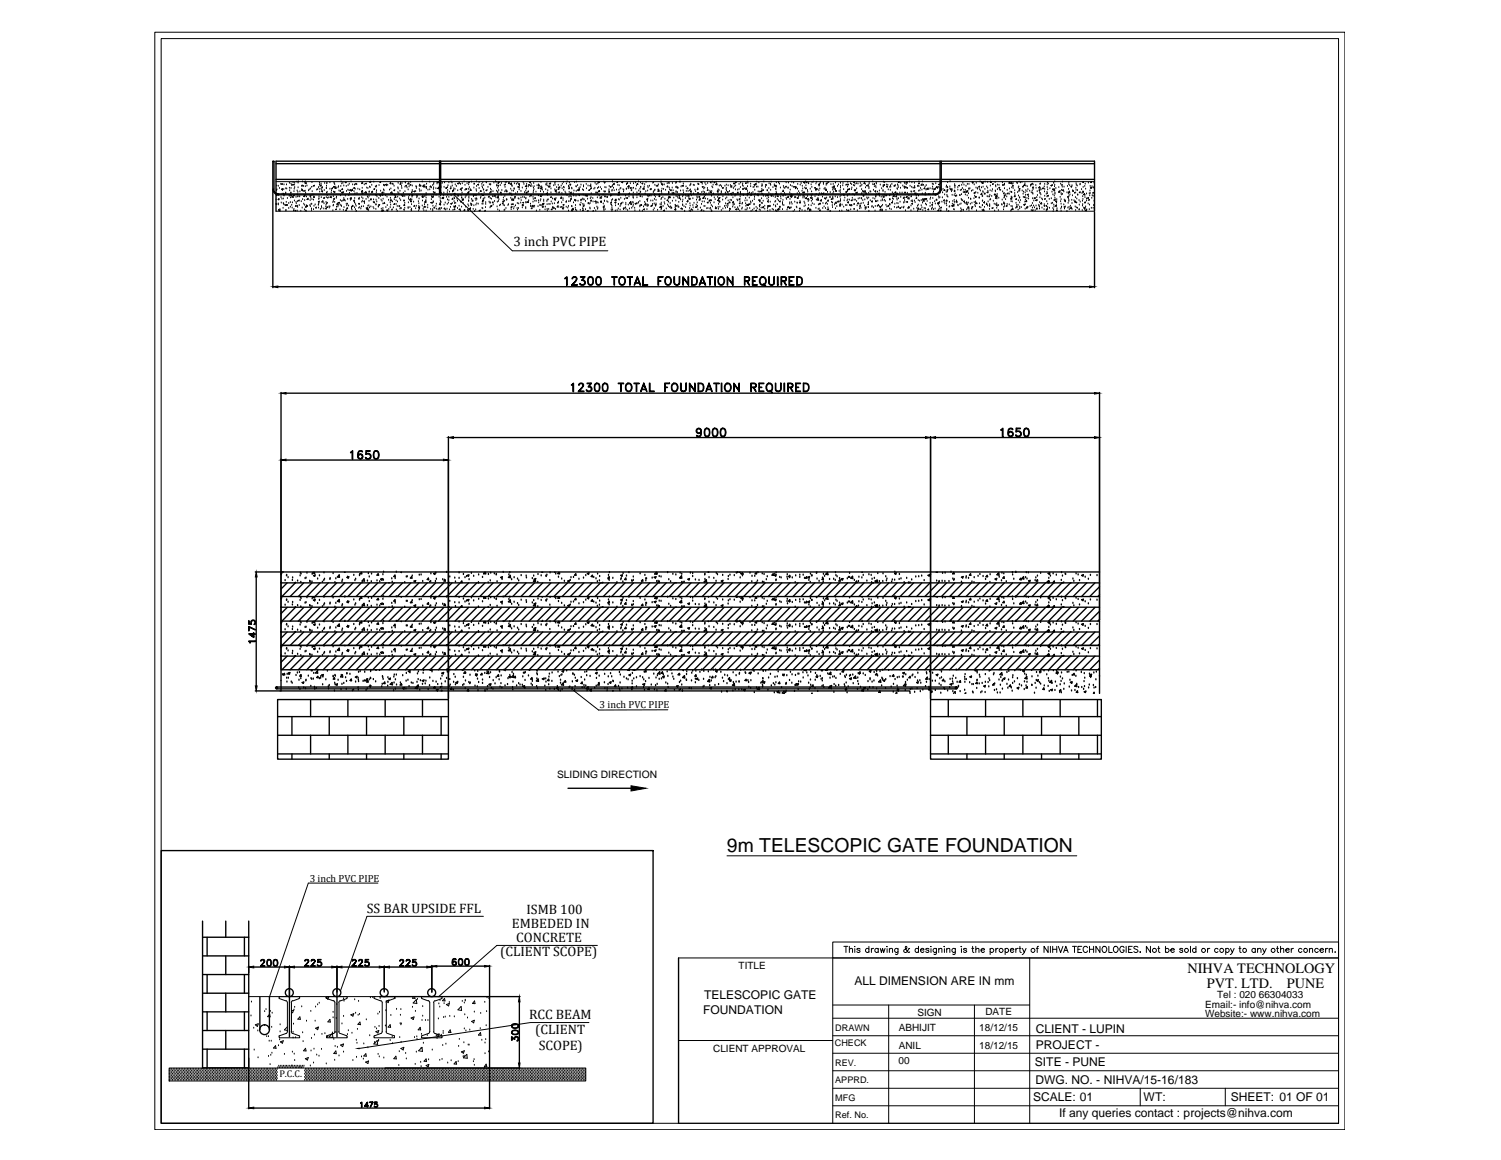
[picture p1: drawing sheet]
<svg xmlns="http://www.w3.org/2000/svg" width="279mm" height="216mm" viewBox="0 0 279 216" stroke-linecap="round" stroke-linejoin="round" font-family="sans-serif">
<defs><g id="words">
<text font-size="3.6" x="135.3" y="158.5">9m TELESCOPIC GATE FOUNDATION</text>
<g font-size="2.7">
<text x="221.1" y="181">NIHVA TECHNOLOGY</text>
<text x="224.7" y="183.8">PVT. LTD.</text>
<text x="239.6" y="183.8">PUNE</text>
</g>
<g font-size="2.5">
<text x="95.6" y="45.8">3 inch PVC PIPE</text>
<text x="68.3" y="170">SS BAR UPSIDE FFL</text>
<text x="95.3" y="172.7">EMBEDED IN</text>
<text x="98" y="170.2">ISMB 100</text>
<text x="93.1" y="178">(CLIENT SCOPE)</text>
<text x="96.1" y="175.4">CONCRETE</text>
<text x="98.5" y="189.6">RCC BEAM</text>
<text x="99.6" y="192.5">(CLIENT</text>
<text x="100.3" y="195.5">SCOPE)</text>
</g>
<g font-size="2.2">
<text x="131" y="185.9">TELESCOPIC GATE</text>
<text x="159" y="183.3">ALL DIMENSION ARE IN mm</text>
<text x="130.9" y="188.7">FOUNDATION</text>
<text x="192.8" y="192.2">CLIENT - LUPIN</text>
<text x="192.8" y="195.2">PROJECT -</text>
<text x="192.6" y="198.4">SITE - PUNE</text>
<text x="192.7" y="201.7">DWG. NO. - NIHVA/15-16/183</text>
<text x="192.3" y="205">SCALE: 01</text>
<text x="197.1" y="208">If any queries contact : projects@nihva.com</text>
<text x="212.9" y="204.9">WT:</text>
<text x="229.1" y="205">SHEET: 01 OF 01</text>
</g>
<g font-size="1.9">
<text x="111.6" y="131.8">3 inch PVC PIPE</text>
<text x="103.7" y="144.8">SLIDING DIRECTION</text>
<text x="57.6" y="164.1">3 inch PVC PIPE</text>
<text x="137.5" y="180.3">TITLE</text>
<text x="226.6" y="185.7">Tel : 020 66304033</text>
<text x="167.3" y="191.9">ABHIJIT</text>
<text x="170.8" y="189">SIGN</text>
<text x="182.3" y="191.9">18/12/15</text>
<text x="183.4" y="188.9">DATE</text>
<text x="224.3" y="189.3">Website:- www.nihva.com</text>
<text x="224.4" y="187.5">Email:- info@nihva.com</text>
<text x="132.7" y="195.8">CLIENT APPROVAL</text>
<text x="167.2" y="198">00</text>
<text x="167.3" y="195.2">ANIL</text>
<text x="182.3" y="195.2">18/12/15</text>
</g>
<text font-size="1.8" x="52" y="200.5">P.C.C.</text>
<g font-size="1.7">
<text x="155.5" y="191.8">DRAWN</text>
<text x="155.4" y="194.7">CHECK</text>
<text x="155.5" y="198.4">REV.</text>
<text x="155.5" y="201.6">APPRD.</text>
<text x="155.5" y="204.9">MFG</text>
<text x="155.5" y="208.1">Ref. No.</text>
</g>
</g></defs>
<!-- layer: 0 -->
<g fill="none" stroke="#000" stroke-width=".19">
<path d="M28.8 6h221.5v204.3h-221.5zM30 7.2h219.2v201.9h-219.2zM135.3 159.3h65.1M126.3 178.3h122.9M155 175.3h94.2v3h-94.2zM155 178.3v30.8M157.1 176.1h.7M157.5 176.1v1.2M158.1 176.7l.3-.2 .3 .1v.7M158.1 176.1v1.2M159.1 176.2h.1M159.1 176.6v.7"/>
<path d="M160.1 176.7l-.2-.2-.4 .1v.2l.5 .1 .1 .2-.2 .2-.4-.2M161.7 176.7a.36 .36 0 0 0-.5-.1 .36 .36 0 0 0 0 .6 .36 .36 0 0 0 .5-.1M161.7 176.1v1.2M162.2 176.5v.8M162.6 176.5l-.3 .1-.1 .2M163.5 176.7a.36 .36 0 0 0-.6-.1 .36 .36 0 0 0 0 .6 .36 .36 0 0 0 .6-.1M163.5 176.5v.8M163.9 176.5l.2 .8 .2-.8 .2 .8 .2-.8M165 176.2h.2zM165.1 176.6v.7M165.6 176.7l.2-.2 .3 .1v.7M165.6 176.5v.8"/>
<path d="M167.2 176.5l-.1 1-.2 .2-.2-.1M167.2 176.7a.36 .36 0 0 0-.6-.1 .36 .36 0 0 0 0 .6 .36 .36 0 0 0 .6-.1M169.3 176.6l-.1-.1a.65 .65 0 0 1-.9 .7v-.4l.5-.3v-.2l-.2-.2-.1 .2 .1 .4 .5 .6 .2-.1M171 176.7a.36 .36 0 0 0-.6-.1 .36 .36 0 0 0 0 .6 .36 .36 0 0 0 .6-.1M171 176.1v1.2M171.4 176.8l.6-.1a.35 .35 0 0 0-.5 0 .35 .35 0 0 0 0 .5 .35 .35 0 0 0 .5-.1M172.9 176.7l-.2-.2-.3 .1v.2l.5 .1v.2l-.2 .2-.4-.2M173.3 176.2h.1M173.3 176.6v.7M174.3 176.5v1l-.2 .2-.3-.1M174.3 176.7a.36 .36 0 0 0-.5-.1 .36 .36 0 0 0 0 .6 .36 .36 0 0 0 .5-.1M174.7 176.7l.3-.2 .3 .1v.7"/>
<path d="M174.7 176.5v.8M175.7 176.2h.1zM175.8 176.6v.7M176.2 176.7l.3-.2 .3 .1v.7M176.2 176.5v.8M177.8 176.5v1l-.2 .2-.2-.1M177.8 176.7a.36 .36 0 0 0-.5-.1 .36 .36 0 0 0 0 .6 .36 .36 0 0 0 .5-.1M178.9 176.2h.1zM179 176.6v.7M179.9 176.7l-.2-.2-.3 .1v.2l.5 .1v.2l-.2 .2-.3-.2M180.9 176.5h.4M181 176.1v1l.3 .2"/>
<path d="M181.6 176.7l.3-.2 .3 .1v.7M181.6 176.1v1.2M182.6 176.8l.6-.1a.35 .35 0 0 0-.5 0 .35 .35 0 0 0 0 .5 .35 .35 0 0 0 .5-.1M184.3 176.7a.38 .38 0 0 1 .6-.1 .38 .38 0 0 1 0 .6 .38 .38 0 0 1-.6-.1M184.3 176.5v1.2M185.4 176.5v.8M185.8 176.5l-.3 .1-.1 .2M187.1 176.7a.36 .36 0 0 1 .5-.1 .36 .36 0 0 1 0 .6 .36 .36 0 0 1-.5-.1M187.1 176.5v1.2M188.1 176.8h.6a.36 .36 0 0 0-.6-.2 .36 .36 0 0 0 .1 .6l.3 .1 .2-.2M189.1 176.5v.8M189.5 176.5l-.2 .1-.2 .2"/>
<path d="M189.7 176.5h.4M189.9 176.1v1l.2 .2M190.3 176.5l.4 .8 .3-.8M190.7 177.3l-.4 .4M191.7 178.3v30.8M192.9 176.5h.4M193.3 176.1l-.2 .1v.1v1M195.1 176.1v1.2l-.8-1.2v1.2M195.5 176.1v1.2M195.9 176.1v1.2M195.9 176.7h.8M196.7 176.1v1.2"/>
<path d="M197 176.1l.4 1.2 .5-1.2M198 177.3l.4-1.2 .4 1.2M198.1 176.9h.6M199.6 176.1h.8M200 176.1v1.2M200.6 176.7h.5M201.4 176.1h-.8v1.2h.8M202.4 176.4a.45 .45 0 0 0-.6-.2 .45 .45 0 0 0-.2 .6 .41 .41 0 0 0 .3 .5 .41 .41 0 0 0 .5-.3M202.8 176.7h.8M202.8 176.1v1.2M203.6 176.1v1.2M204.8 176.1v1.2l-.8-1.2v1.2"/>
<path d="M205.3 176.2a.53 .53 0 0 1 .7 .5 .53 .53 0 0 1-.7 .5l-.2-.4zM206.4 176.1v1.2h.6M207.5 176.2a.53 .53 0 0 1 .7 .5 .53 .53 0 0 1-.7 .5l-.3-.4 .1-.4zM209.2 176.4a.45 .45 0 0 0-.6-.2 .45 .45 0 0 0-.2 .6 .41 .41 0 0 0 .4 .5 .41 .41 0 0 0 .4-.5h-.2M209.6 176.1v1.2M210.1 176.7h.4M210.8 176.1h-.7v1.2h.7M211.8 176.3l-.3-.2-.4 .2v.3l.7 .3a.42 .42 0 0 1-.3 .4 .42 .42 0 0 1-.4-.2M212.2 177.2h.1zM214.2 176.1v1.2l-.8-1.2v1.2M215.5 176.5h.4M215.7 176.1v1l.2 .2"/>
<path d="M216.9 176.7a.38 .38 0 0 1 .6-.1 .38 .38 0 0 1 0 .6 .38 .38 0 0 1-.6-.1M216.9 176.1v1.2M217.9 176.8h.7a.36 .36 0 0 0-.6-.2 .36 .36 0 0 0 .1 .6l.2 .1 .3-.2M220.2 176.7l-.1-.1h-.4l-.1 .1 .5 .2 .1 .2-.3 .2-.3-.2M221.6 176.1v1.2M222.6 176.7a.36 .36 0 0 0-.5-.1 .36 .36 0 0 0 0 .6 .36 .36 0 0 0 .5-.1M222.6 176.1v1.2M224.8 176.5v.8M225.2 176.5l-.3 .1-.1 .2M226.7 176.7a.36 .36 0 0 0-.5-.1 .36 .36 0 0 0 0 .6 .36 .36 0 0 0 .5-.1M228.2 176.7a.36 .36 0 0 1 .5-.1 .36 .36 0 0 1 0 .6 .36 .36 0 0 1-.5-.1M228.2 176.5v1.2"/>
<path d="M229.1 176.5l.3 .8 .3-.8M229.4 177.3l-.4 .4M230.6 176.5h.4M230.8 176.1v1l.2 .2M233.7 176.7a.36 .36 0 0 0-.6-.1 .36 .36 0 0 0 0 .6 .36 .36 0 0 0 .6-.1M233.7 176.5v.8M234.1 176.7l.3-.2 .2 .1 .1 .7M234.1 176.5v.8M235 176.5l.4 .8 .3-.8M235.4 177.3l-.4 .4M237.6 176.5h.4M237.8 176.1v1l.2 .2"/>
<path d="M238.4 176.7l.2-.2 .3 .1 .1 .7M238.4 176.1v1.2M239.3 176.8l.7-.1a.35 .35 0 0 0-.6 0 .35 .35 0 0 0 0 .5 .35 .35 0 0 0 .6-.1M240.4 176.5v.8M240.8 176.5l-.3 .1-.1 .2M242.3 176.7a.36 .36 0 0 0-.5-.1 .36 .36 0 0 0 0 .6 .36 .36 0 0 0 .5-.1M243.7 176.7l.3-.2 .3 .1v.7M243.7 176.5v.8M245.4 176.7a.38 .38 0 0 0-.6-.1 .38 .38 0 0 0 0 .6 .38 .38 0 0 0 .6-.1M245.7 176.8h.7a.36 .36 0 0 0-.6-.2 .36 .36 0 0 0 .1 .6l.3 .1 .2-.2M246.7 176.5v.8M247.2 176.5l-.3 .1-.2 .2"/>
<path d="M247.4 176.7l.3-.2 .3 .1v.7M247.4 176.5v.8M248.5 177.2v.1zM249.2 178.3v30.8M51.9 185.7l.1 .2M52 192.9v.3h3.8v-.3M52 185.7v-.2h3.8v.2M52 192.7l-.1 .2M52.1 185.9l1.1 .4M53.2 186.2l.3 .4M53.2 192.3l-1.1 .5M53.5 186.6v5.4l-.3 .4"/>
<path d="M54.2 192l.3 .4M54.3 186.6v5.4M54.5 186.2l-.3 .4M54.5 192.3l1.2 .6M55.7 185.7l-1.2 .6M60.9 192.7l-.1 .5h3.8v-.3M60.9 185.9l1.2 .4M62.1 186.2l.2 .4M62.1 192.3l-1.2 .5M62.3 186.6v5.4l-.2 .4M63.1 192l.2 .4M63.1 186.6v5.4"/>
<path d="M63.3 186.2l-.2 .4M63.4 192.3l1.2 .6M64.6 185.7l-1.2 .6M64.6 185.7v-.2h-3.8l.1 .4M69.7 185.9l-.1-.4h3.8l-.1 .4-1.1 .4M69.8 185.9l1.1 .4M70.9 186.2l.2 .4M70.9 192.3l-1.1 .5M71.1 186.6v5.4l-.2 .4M71.9 192l.2 .4M71.9 186.6v5.4M72.1 186.2l-.2 .4"/>
<path d="M72.2 192.3l1.1 .4 .1 .5h-3.8l.1-.5M79.7 186.2l.3 .4M79.7 186.3l-1.1-.4-.1-.4h3.8l-.1 .4-1.2 .4M79.7 192.3l-1.1 .4-.1 .5h3.8l-.1-.5-1.2-.4M80 186.6v5.4l-.3 .4M80.7 192l.3 .4M80.8 186.6v5.4M81 186.2l-.3 .4M126.3 193.7h28.7M155 199.3h94.2M155 196h94.2M155 192.8h94.2"/>
<path d="M155 189.5h94.2M155 187.1h36.7M165.4 187.1v22M181.4 187.1v22M126.3 209.1h122.9M155 202.6h94.2M155 205.8h94.2M212.2 202.6v3.2M228.1 202.6v3.2"/>
<circle cx="186.3" cy="176.9" r=".37"/>
<circle cx="192.3" cy="176.9" r=".37"/>
<circle cx="214.9" cy="176.9" r=".38"/>
<circle cx="220.8" cy="176.9" r=".37"/>
<circle cx="224" cy="176.9" r=".37"/>
<circle cx="227.4" cy="176.9" r=".37"/>
<circle cx="231.7" cy="176.9" r=".37"/>
<circle cx="237" cy="176.9" r=".37"/>
<circle cx="243" cy="176.9" r=".37"/>
</g>
<!-- layer: CRN-AR-COLUMN-HATCH -->
<g fill="none" stroke="#000" stroke-width=".19">
<path d="M51.4 37.2h.1M51.4 37.9v.1M51.4 39.3h152.3M51.4 33.8h152.3M51.4 36.4h.1M51.5 35.5h.1M51.5 36.4h.1M51.5 34.6h.1M51.5 38.1h.1M51.5 35.3h.1M51.7 36.2h.1M51.8 36.1v.2h-.2z"/>
<path d="M51.8 37.1l.2-.1-.1 .2zM51.8 38.1h.1M51.8 34.7h.1M51.8 38h.1M51.8 37.2h.1M51.8 39.1h.1M52 35.1h.1M52.1 39h.1M52.1 39v.3l-.2-.1zM52.3 34.3h.1M52.3 36.8h.1M52.4 37.8h.1"/>
<path d="M52.4 34.3l.1-.2 .1 .2zM52.4 35.2l.2-.1-.1 .2zM52.5 37.1h.1M52.5 36.1h.1M52.6 35.5h.1M52.7 38.8h.1M52.7 37h.1M52.7 37.9h.1M52.8 36.1h.1M52.8 38h.1M52.8 35.3h.1M52.9 34.4h.1"/>
<path d="M52.9 36.5h.1M52.9 38.2h.1M52.9 36.1v.2h-.1zM53.2 36.1h.1M53.2 35.1h.1M53.2 35.9h.1M53.2 39.2h.1M53.2 38l.1 .2h-.2zM53.3 37.7h.1M53.3 34.4h.1M53.3 38.1h.2v.2zM53.4 35.2h.1"/>
<path d="M53.5 36.9h.1M53.7 38.8h.1M53.7 37.9h.1M53.8 36.5h.1M53.9 34.1h.1M53.9 35h.1M53.9 35.5h.1M54 36.3l.1-.1v.2zM54 37.7h.1M54 38.6h.1M54.1 36.8h.1M54.1 36h.1"/>
<path d="M54.2 34.2h.1M54.2 35.1h.1M54.2 35.9h.1M54.3 36.5h.1M54.3 34.4l.1-.1v.1zM54.3 38.2h.1M54.3 36.7l.3-.2v.2zM54.4 38.7h.1M54.4 37.7h.1M54.6 34h.1M54.6 34.4l.2-.1-.1 .1zM54.6 39.2h.1"/>
<path d="M54.6 36.4l.2-.1v.1zM54.7 35.7h.1M54.7 39h.1M54.8 35.2h.1M54.8 37.4h.1M54.8 34.9h.1M54.8 34.1h.1M54.9 39.2l.2-.1-.1 .2zM55.1 36.7h.1M55.1 37.7h.1M55.1 38.2v.2h-.1zM55.1 37.9h.1"/>
<path d="M55.3 33.9h.1M55.3 39.3h.1M55.3 35.5h.1M55.4 37.5h.1M55.4 38.4h.1M55.4 36.3h.1M55.4 36.6h.1M55.4 38.6h.1M55.4 35.8h.1M55.5 34.1h.1M55.5 35h.1M55.5 33.9h.1"/>
<path d="M55.5 37.3l.2-.1v.2zM55.7 36.6h.1M55.7 38.3h.1M55.8 36.6h.1M55.8 35.7h.1M56 39.3h.1M56.1 37.5h.1M56.2 35.3h.1M56.2 35.4l.1-.1v.2zM56.2 35.4h.1M56.2 38.7h.1M56.2 34.4l.1 .2h-.2z"/>
<path d="M56.3 33.9h.1M56.3 37.2h.1M56.5 35.6h.1M56.5 34.7h.1M56.5 36.6l.1-.2 .1 .2zM56.5 38h.1M56.7 39.1h.1M56.7 33.9h.1M56.7 37.3h.1M56.7 38.2h.1M56.7 35.6h.1M56.8 36.5h.1"/>
<path d="M56.8 35.6h.1M56.8 33.9h.1M56.8 34.7h.1M56.8 39.3h.1M56.9 36h.1M57 38.4v.2h-.2zM57 33.9v.3l-.2-.1zM57 39.3h.1M57.1 38.3h.1M57.1 36.6h.1M57.1 38.3h.2l-.1 .1zM57.1 34.6h.1"/>
<path d="M57.3 36.9v.3l-.2-.1zM57.4 35.5h.1M57.6 35.3h.1M57.7 38.3h.1M57.7 36.5l.2-.1-.1 .2zM57.7 37.3h.1M57.8 35.2h.1M57.8 38.5h.1M57.9 36.9h.1M57.9 38h.1M58 38.9h.1M58 39.2h.1"/>
<path d="M58 38h.1M58.1 37.2h.1M58.1 34h.1M58.1 34.7v.1M58.1 36.3h.1M58.1 35.7h.1M58.3 34.6l.2-.1-.1 .2zM58.4 37.2h.1M58.4 39h.1M58.4 36.7l.1-.1v.1zM58.4 36.3h.1M58.4 36.7h.1"/>
<path d="M58.4 38.4h.1M58.7 38.1h.1M58.7 38.7l.2-.1v.1zM59 35.4h.1M59.1 35.3h.1M59.3 38.2h.1M59.3 37.5h.1v.1zM59.3 38.7h.1M59.3 38.1h.1M59.3 34.9h.1M59.3 37.9h.1M59.3 37.1h.1"/>
<path d="M59.4 37h.1M59.4 36.6h.1M59.4 35.2h.1M59.5 34.4h.1M59.5 34.1h.1M59.5 35.8h.1M59.5 34.6l.3-.2v.2zM59.6 39h.1M59.8 34.2h.1M59.8 35.2h.1M59.8 36.8h.1M59.8 38.5h.1"/>
<path d="M59.9 38.8h.1M59.9 35.5h.1M59.9 37.6l.2-.2v.2zM59.9 35.6l.2-.1-.1 .2zM60 34.8v.2h-.1zM60.3 38.9h.1M60.3 37.9h.1M60.4 35.5h.1M60.4 36.7v.2h-.2zM60.4 34.1h.1M60.6 38.8l.1-.1v.2zM60.6 38.5h.1"/>
<path d="M60.7 37.7h.1M60.7 38.2h.1M60.7 36.8h.1M60.7 35.1h.1M60.8 37.9h.1M60.8 35.1h.1M60.8 35.9h.1M60.8 34.7h.1M60.8 34.2h.1M60.8 38.6l.2-.1-.1 .1zM60.9 34.1h.1M60.9 36.4h.1"/>
<path d="M60.9 35.8h.1M60.9 37.8h.1M61 36.9h.1M61.2 36.8h.1M61.2 38.5h.1M61.3 38.7h.1M61.4 38.5h.1M61.4 34h.1M61.4 35.2h.1M61.5 36.7l.1-.1v.2zM61.7 36.8h.1M61.7 35.9h.1"/>
<path d="M61.7 35.5h.1M61.9 35v.1h-.1zM62 39.2h.1M62 37.7h.1M62 38.3h.1M62 36.6h.1M62 37.5h.1M62.1 38.2h.1M62.1 35.8h.1M62.1 34.8l.2-.1-.1 .2zM62.1 34.9h.1M62.2 34h.1"/>
<path d="M62.2 34.2h.1M62.2 36.9l.1 .2h-.2zM62.3 35.8h.1M62.3 37.7h.1M62.3 34.4h.1M62.4 34.8h.1M62.5 39l.1-.1zM62.6 34.8v.3l-.3-.1zM62.6 36.9h.1M62.6 36.7h.1M62.6 38.6h.1M62.7 38l.2-.2v.2z"/>
<path d="M62.9 38.5h.1M62.9 38.3h.1M62.9 35h.1M63 37.7h.2l-.1 .1zM63 34.7h.1M63.1 35.5h.1M63.3 39.1h.1M63.3 38.2h.1M63.3 35.7h.1M63.4 37.3h.1M63.4 36.4h.1M63.4 35.6h.1"/>
<path d="M63.4 34.7h.1M63.5 38.3h.1M63.5 33.9h.1M63.6 38.4h.1M63.6 37.5h.1M63.6 34.2h.1M63.6 35.8h.2l-.1 .1zM63.6 35.2l.1-.1 .1 .2zM63.7 35.9h.1M63.8 37.4h.1M63.8 34.1h.1M63.9 39.1h.1"/>
<path d="M64 35.8h.1M64 36.9h.1M64 34.6h.1M64 38.6h.1M64.1 37.1v.1h-.1zM64.2 37.4h.1M64.2 33.9h.3l-.1 .1zM64.3 36.5h.1M64.5 38h.1M64.5 34.7h.1M64.5 39v.2h-.2zM64.5 35.6h.1"/>
<path d="M64.5 38.3h.1M64.5 38.8l.2-.1v.1zM64.6 38.8h.1M64.7 38h.1M64.7 37.1h.1M64.8 35.4h.1M64.8 34.5h.1M64.9 38.3h.1M64.9 36.4h.1M65 35.5h.1M65 34.3h.1M65.1 36h.1"/>
<path d="M65.2 36.9l.1-.1v.2zM65.2 37.3h.1M65.3 35.2v.3h-.2zM65.3 37.2h.1M65.3 33.9h.1M65.4 37h.1M65.4 38.7h.1M65.4 38.9h.1M65.4 35.6h.1M65.5 38.4l.2-.2v.3zM65.5 39.1h.1M65.6 35.4h.1"/>
<path d="M65.6 35.3v.2l-.1-.1zM65.6 34.4h.1M65.8 35l.2-.1-.1 .2zM65.9 35.7h.1M65.9 37.2l.1 .2h-.2zM66 38.7h.1M66 37.7h.1M66 34.4h.1M66 36.9h.1M66 37.8h.1M66.1 36.1h.1M66.1 35.2h.1"/>
<path d="M66.2 39h.1M66.2 34.3h.1M66.2 38.1h.1M66.2 39.3l.1-.1v.1M66.3 38.4h.1M66.3 34.3h.1M66.4 34.4h.1M66.4 36h.1M66.6 35.2h.1M66.7 37.1h.1M66.7 37.9h.2v.1zM66.8 38.8h.1"/>
<path d="M66.8 38h.1M66.9 37.1h.1M66.9 36.9h.1M67 38.6h.1M67 35.3h.1M67.2 38.9h.1M67.3 38.5h.1M67.3 34.2h.1M67.3 35.8h.1M67.3 36.8h.1M67.3 37.6h.1M67.3 35.6l.2-.1v.1z"/>
<path d="M67.4 35.9h.1M67.4 35h.1M67.4 36.1l.1-.1v.1M67.5 34.1h.1M67.5 37.5h.1M67.5 37h.1M67.5 36.1h.1M67.6 38.5h.1M67.7 37.5l.1-.1v.2zM67.8 34.4h.1M67.8 37.9h.1M67.9 35.9l.2-.2v.2z"/>
<path d="M68 34.1h.2l-.1 .1zM68.1 37.1h.1M68.2 38.8h.1M68.2 36h.1M68.3 35h.1M68.3 39l.2-.1-.1 .2zM68.4 36.6h.1M68.4 38.6l.1 .3-.3-.1zM68.5 38.4h.1M68.5 35.1h.1M68.5 36.9h.1M68.6 39.2h.1"/>
<path d="M68.7 38.3h.1M68.7 36.6h.1M68.7 37.5h.1M68.7 35.8h.1M68.7 35.7h.1M68.8 38.7h.1M68.8 34.8h.1M68.8 34h.1M68.9 34.9h.1M68.9 34h.1M68.9 37.1l.2-.1v.2zM69 37.2h.1"/>
<path d="M69 38.5h.1M69 33.9h.1M69.2 35.8h.1M69.2 34.5h.1M69.3 35.6l.1 .2h-.2zM69.5 38.6h.1M69.5 37.7h.1M69.5 37.2h.1M69.6 38.8h.1M69.6 33.9h.1M69.6 37.7l.1-.1v.1zM69.6 35.2l.2-.1-.1 .2z"/>
<path d="M69.9 34.8h.1M69.9 36.4h.1M70 38.1h.1M70 39h.1M70 37.2h.1M70 34.8h.1M70 36.4h.1M70 35.8h.1M70.1 34.7h.1M70.1 35.5h.1M70.1 37.6h.1M70.2 36.6h.1"/>
<path d="M70.4 38.5h.1M70.4 38.6h.1M70.5 38.1h.2l-.1 .1zM70.5 36.9h.1M70.6 34.5h.1M70.7 36.3h.2M70.8 36.6h.1M70.8 33.8l-.1 .2h.2v-.2M70.9 35.6h.1M70.9 37.2h.1M71 38.9h.1M71.1 37.5h.1"/>
<path d="M71.1 36.3h.2M71.2 35.8v.1h-.1zM71.2 39.3h-.2l.2-.2v.2M71.3 38h.1M71.3 38.8h.1M71.3 37.1h.1M71.4 39.3h.1M71.4 34.5h.1M71.4 35.3h.1M71.4 35.9h.1M71.4 37.9l.2-.2v.2zM71.5 35.5h.1"/>
<path d="M71.5 37.8h.1M71.5 34.6h.1M71.7 34.4l.3-.1-.1 .1zM71.8 36.4h.1M71.8 38.6h.1M72 34.6h.1M72 39.2h.1M72 36.7h.1M72 39.2l.2-.1v.2zM72.1 38.3h.1M72.2 34.5h.1M72.3 37.3h.1"/>
<path d="M72.4 39h.1M72.5 35.4h.1M72.6 34.1l.1-.1 .1 .1zM72.6 37.7h.1M72.6 38.6h.1M72.7 36.9h.1M72.7 37.3l.1-.1v.2zM72.7 38.2h.1M72.7 36h.1M72.8 37.2h.1M72.8 34.3h.1M72.8 35.2h.1"/>
<path d="M72.8 36h.1M72.9 39.1h.1M72.9 35.8h.1M73 36.1l.1-.2v.2M73 39.1h.1M73.1 37.6h.1M73.1 34.3h.1M73.2 34.4h.1M73.2 38.7h.1M73.3 35.4l.2-.1-.1 .2zM73.3 34.7h.1M73.4 37.2h.1"/>
<path d="M73.4 36.3h.1M73.4 37.9l.1 .1h-.2zM73.6 36.4h.1M73.6 36.5l.1 .3-.2-.1zM73.7 38h.1M73.7 37.4h.1M73.8 39.1h.1M73.9 38.4h.1M73.9 39.3h.1M74 37.6h.1M74 36.7h.1M74.1 35h.1"/>
<path d="M74.1 35.8h.1M74.1 34.1h.1M74.1 35.2h.1M74.2 36.1h.1M74.2 38.3h.2v.1zM74.4 37h.1M74.5 38.9h.1M74.5 35.6h.1M74.5 34.3l.1-.2v.2zM74.6 37.3h.1M74.6 34h.1M74.6 38.8h.1"/>
<path d="M74.7 38.8h.1M74.7 34.7h.1M74.8 36.4h.1M74.8 35.1h.1M74.8 34.1h.1M74.9 36.5l.1-.1v.2zM75.1 36h.1M75.1 37.4h.1M75.2 39.1h.1M75.3 38.3h.1M75.3 39.1h.1M75.3 37.4h.1"/>
<path d="M75.3 38v.2h-.1zM75.3 36.6h.1M75.3 37.8h.1M75.3 38.8h.1M75.4 34.8h.1M75.4 35.7h.1M75.4 33.9h.1M75.5 34.1h.1M75.5 34.6l.2-.1-.1 .2zM75.8 35h.1M75.9 34.2l.2-.2v.2zM76 38.8h.1"/>
<path d="M76 38.6h.1M76 35.3h.1M76 37.7h.1M76.1 36.8h.1M76.1 37.1h.1M76.1 34.8h.1M76.2 36.4h.1M76.2 37.2l.2-.2 .1 .2zM76.3 38.6h.1M76.4 37.5h.2l-.1 .1zM76.4 33.9h.1M76.4 34.3l.1 .1h-.2z"/>
<path d="M76.5 37.5h.1M76.5 39.1h.1M76.6 38.1h.1M76.6 38.9h.1M76.6 39.2h.1M76.6 35.9h.1M76.7 37.2h.1M76.7 36.4h.1M76.7 36.7h.1M76.7 34.6h.1M76.7 35.5h.1M76.7 35.8h.1"/>
<path d="M76.8 36.3l-.1 .1h.1v-.1M77 37.6h.1M77 35.6l.2-.1v.2zM77.2 38.2v.2h-.2zM77.4 38.8h.1M77.4 35.7h.1M77.4 34.7h.1M77.5 38.4h.1M77.5 35.1h.1M77.5 34.8h.1M77.6 36.5h.1M77.6 36.8h.1"/>
<path d="M77.7 36.6h.1M77.9 37.5h.1M77.9 38.8h.1M77.9 39.2h.1M78 37.9h.1M78 38.4h.1M78 38.6l.1-.1v.1zM78 37h.1M78 35.3h.1M78 34.7h.1M78.1 38.9h.1M78.1 34.4h.1"/>
<path d="M78.1 35.6h.1M78.3 34.4v.2h-.1zM78.4 35.5h.1M78.6 36.6l.1-.2v.2zM78.6 38.3h.1M78.6 33.9h.1M78.6 36.7l.2-.1-.1 .2zM78.6 37.4h.1M78.8 38.9h.1M78.9 34.4v.3h-.2l.2-.3M78.9 39.2h.1M78.9 34.9h.1"/>
<path d="M78.9 36.6h.1M79 38.1h.1M79 34.8h.1M79 38.4l.1 .2h-.2zM79.1 34.5h.1M79.1 36.6h.1M79.2 38.6h.1M79.2 37.4v.3l-.2-.1zM79.2 34.8l.2-.1v.2zM79.3 37.7h.1M79.3 37.3h.1M79.3 37.6h.1"/>
<path d="M79.3 36.9h.1M79.3 36.4h.1M79.3 39.3h.1M79.3 36h.1M79.4 35.1h.1M79.4 34.3h.1M79.6 38.2h.1M79.6 38.7h.1M79.7 35.4h.1M80 35.3h.1M80 33.9h.1M80.2 39h.1"/>
<path d="M80.2 34.6v.2h-.2zM80.2 37.7h.1v.1zM80.3 37.2h.1M80.3 35h.1M80.3 36.6h.1M80.4 36.7l.1-.1 .1 .1zM80.5 37.8h.1M80.5 39.3h.1M80.5 39h.1M80.5 34.5h.1M80.6 38.4h.1M80.6 37.5h.1"/>
<path d="M80.6 36.3h.1M80.7 36.6h.1M80.7 37.7h.1M80.7 35.8h.1M80.7 35.2h.1M80.7 35h.1M80.7 34.3h.1M80.8 34.1h.1M80.8 38.7l.1-.1v.1zM80.8 35.8h.2l-.1 .1zM81.1 38.4h.1M81.1 35.1h.1"/>
<path d="M81.2 36.3h.1M81.2 38h.1M81.2 38.9h.1M81.4 34.2h.1M81.4 34h.1M81.4 33.9h.2v.1zM81.6 39.1h.1M81.6 35.1h.1M81.6 34.9l.1 .2h-.3zM81.7 35h.1M81.7 38.8l.2-.1v.1zM81.7 36.7h.1"/>
<path d="M81.8 38l.2 .1v-.3l-.2 .2M81.9 39.1h.1M81.9 37.9h.1M81.9 37.4h.1M81.9 38.2h.1M81.9 36.9h.1M82 36.5h.1M82 37.6h.1M82 35.6h.1M82 34.8l.1 .2h-.2zM82.1 37.7h.1M82.1 33.9h.1"/>
<path d="M82.1 34.7h.1M82.1 34.3h.1M82.2 36h.1M82.2 38.8h.1M82.3 34.1h.1M82.3 36.9l.2-.1v.2zM82.4 36.7l.1 .2h-.2zM82.6 36.9h.1M82.6 36.4h.1M82.6 35.9h.1M82.7 38.2h.1M82.7 34.9h.1"/>
<path d="M82.7 38.8l.1-.1v.2zM82.7 34h.1M82.9 37.8h.1M83 39.1h.1M83 35l.2-.1-.1 .2zM83.1 35h.1M83.1 36.7h.1M83.2 38.9h.1M83.3 38h.1M83.3 35.8h.1M83.3 36.3h.1M83.3 37.2h.1"/>
<path d="M83.3 34.9h.1M83.3 35.5h.1M83.4 34.6h.1M83.5 37.8h.1M83.6 36.7h.1M83.6 37.3h.1M83.6 34h.1M83.7 39.1h.1M83.7 35.8h.1M83.8 38.6h.1M83.9 37.9h.2l-.1 .1zM83.9 34.8h.1"/>
<path d="M83.9 35v.1h-.1zM84 36.4h.1M84 33.9h.1M84.1 34.1h.1M84.2 37.9h.1M84.2 34.6h.1M84.2 35.7h.1M84.2 35.5l.2-.2v.2zM84.3 36.9v.2h-.2zM84.3 39.1h.1M84.5 38.5h.1M84.5 35.1h.1"/>
<path d="M84.5 37.5h.1M84.5 36.8h.1M84.6 38.7h.1M84.6 38.5l.2-.2v.2zM84.6 37h.1M84.6 37.9h.1M84.6 36.1h-.1l.2-.1v.1M84.7 38.9l-.2 .1zM84.7 35.2h.1M84.7 34.4h.1M84.8 37.8h.1M84.9 34.7h.1"/>
<path d="M85.1 37.1h.1M85.2 37.5h.1M85.2 38.8h.1M85.2 34.1h.1v.1zM85.2 36.5h.1M85.2 35.5h.1M85.4 36.5h.1M85.5 38.4h.1M85.5 39l.1-.1v.2zM85.5 34.1h.1M85.7 35.2l.1-.1v.2zM85.7 39.2h.1"/>
<path d="M85.7 37.6h.1M85.7 34.3h.1M85.8 36.4h.1M85.9 35.5h.1M85.9 35.2h.1M85.9 37.7h.1M85.9 38.6h.1M85.9 36.9h.1M86 36.8h.1M86 35.9h.1M86 34.2h.1M86 35.1h.1"/>
<path d="M86.1 37.1l.2-.1-.1 .2zM86.1 37.1l.1 .1h-.2zM86.2 37.3h.1M86.2 37.9h.1M86.4 33.9h.1M86.4 39.2h.1M86.5 39v.2h-.1zM86.6 34.5h.1M86.6 35.4h.1M86.6 36.8h.1M86.7 38.6h.1M86.7 36.6h.1"/>
<path d="M86.7 35.2h.1M86.7 35.2l.2-.1v.2zM86.9 36.3h.1M86.9 34.2h.1M87.1 39.1h.1M87.1 38.1h.1M87.1 39.3h.1M87.2 39.2h.1M87.2 35.7v.3l-.2-.1zM87.2 37.5h.1M87.2 38.4h.1M87.2 37.4h.1"/>
<path d="M87.2 34.4h.1M87.2 35.2h.1M87.2 34.1h.1M87.3 36.6h.1M87.3 36.9h.1M87.3 35.8h.1M87.4 34h.1M87.4 34.9h.1M87.4 38.9l.2-.2v.2zM87.5 35.3h.1M87.6 38h.1M87.7 38.1h.1v.1z"/>
<path d="M87.7 35.3v.2l-.2-.1zM87.8 37.1h.1M87.8 38h.1M87.8 33.9h.1M88 37.2v.2h-.1zM88.1 39h.1M88.1 36.6h.1M88.1 36.5h.1M88.2 38.3h.1M88.2 34.3h.1M88.2 35h.1M88.3 39.3l.1-.1v.1"/>
<path d="M88.3 34.3h.1M88.3 36.3h.1M88.5 37h.1M88.5 39.1h.1M88.6 37.3h.1M88.6 38.2h.1M88.6 36.4h.1M88.6 35.3h.1M88.7 37h.1M88.7 35.6h.1M88.7 33.9h.1M88.7 34.7h.1"/>
<path d="M88.8 37.9h.1M88.8 37.1h.1M88.9 34.4l.2-.1v.1zM89 38h.1M89.1 36h.1M89.2 35.1h.1M89.2 34h.1M89.2 39.2l.2-.1-.1 .2zM89.4 35.6l.1-.1 .1 .1zM89.4 36.9h.1M89.5 36.7h.1M89.6 36.3h.1"/>
<path d="M89.7 34.3h.1M89.7 38.8h.1M89.7 38h.1M89.7 34.7h.1M89.8 35h.1M89.8 37.3l.2-.1-.1 .2zM89.9 38.8h.1M89.9 34h.1M89.9 37.4v.2l-.1-.1zM89.9 36.3l-.1 .1h.2v-.1M89.9 38h.1M89.9 37.1h.1"/>
<path d="M90 35.4h.1M90 34.5h.1M90 35.3h.1M90.1 37h.1M90.1 35.9h.1M90.2 39.3l.1-.2 .1 .2M90.2 36.9h.1M90.4 38.6h.1M90.4 37.7h.1M90.4 38h.1M90.5 35.4l.2-.1-.1 .2zM90.5 33.9h.1"/>
<path d="M90.5 34h.1M90.8 34.9h.1M90.9 36.7h.1M91 37.6h.1M91.1 36.7h.1M91.1 34.4h.1M91.2 36h.1M91.2 37.8h.1M91.2 38.7h.1M91.3 36.9h.1M91.3 37.7h.1M91.3 34.4h.1"/>
<path d="M91.3 35.2h.1M91.3 38.5h.1M91.4 35.6v.2h-.1zM91.4 38.3h.2l-.1 .1zM91.4 35.4h.1M91.5 37.1h.1M91.6 37.7l.2-.1v.1zM91.7 36.6h.1M91.8 36.6h.1M91.8 35.7h.1M91.8 38.1h.1M91.9 34.1h.1"/>
<path d="M92 36.4h.2l-.1 .2zM92.1 37.5h.1M92.2 33.8h.1M92.3 36.8h.1M92.4 34.6h.1M92.4 35.6h.1M92.4 33.8v.1M92.5 34.4h.1M92.5 38.5h.1M92.6 37.6h.1M92.6 36.8l.2-.2v.2zM92.6 36.8h.1"/>
<path d="M92.7 39.1h.1M92.7 35h.1M92.7 35.9h.1M92.7 35.8h.1M92.7 34.6l.1-.1v.2zM92.7 34.1h.1M92.7 36.5h.1M92.8 37.5h.1M92.8 34.2h.1M92.8 35.5h.1M92.9 37.2h.1M92.9 33.8v.2h-.1z"/>
<path d="M92.9 39.3h.1M93 38.3h.1M93.1 34.5h.1M93.2 38.2h.1M93.2 35.8l.1 .1h-.2zM93.3 36.3h.1M93.3 34.1h.1M93.4 35.5h.1M93.5 37.9l.1-.2v.2zM93.6 37.5h.2l-.1 .1zM93.7 37.3h.1M93.7 38.2h.1"/>
<path d="M93.7 36.9h.1M93.8 39.2h.1M93.9 38.3h.1M93.9 34.5h.1M93.9 37.5h.1M94 36.6h.1M94 39.1h.1M94 35.7h.1M94 34.9h.1M94.1 34h.1M94.1 34.4h.1M94.2 38.8h.1"/>
<path d="M94.2 35.5h.1M94.2 35.6l.2-.1-.1 .2zM94.3 37.2h.1M94.3 33.9h.1M94.6 38.3h.1M94.6 38.1h.1M94.6 34.1l.2-.1v.1zM94.7 34.2h.1M94.8 36.1h.1M95 36.1l.1-.2 .1 .2M95 34.3l.2-.2v.2zM95.1 36.9h.1"/>
<path d="M95.1 35.2h.1M95.1 38.6l.2-.1-.1 .1zM95.2 39h.1M95.2 38.1h.1M95.2 37.3h.1M95.3 36.4h.1M95.3 35.5h.1M95.3 34.6h.1M95.3 37.1h.1M95.3 34.7h.1M95.4 38l.1-.1v.1zM95.5 37l.1 .3-.2-.1z"/>
<path d="M95.6 35.6h.1M95.6 38.9h.1M95.6 37.3h.1M95.7 38.6h.1M95.7 35.1h.1M95.7 35.2h.1M95.7 34.2h.1M95.7 36.6h.3l-.1 .1zM95.8 37h.1M96 38.3h.1M96 36.1h.1M96.1 34.3h.1"/>
<path d="M96.3 38.8h.1M96.3 37.9h.1M96.3 39.1h.1M96.3 35.8h.1M96.4 34.1h.1M96.4 34.8l.2-.1-.1 .2zM96.5 37h.1M96.5 38.8h.1M96.5 34.3l.1-.2 .1 .2zM96.5 38h.1M96.6 37.1h.1M96.6 35.3h.1"/>
<path d="M96.7 34.5h.1M96.7 35h.1M96.7 34.6h.1M96.9 37.8h.1M97 36.9h.1M97 35.6h.1M97 37.3h.1M97.2 38.7h.1M97.2 38.3h.1M97.2 35h.1M97.3 36.7h.1M97.3 37.7h.2l-.1 .1z"/>
<path d="M97.4 38.3h.1M97.4 38v.2h-.2zM97.4 34h.1M97.5 34.3h.1M97.6 36.8h.1M97.6 35.8h.1M97.8 34.7l.2-.2v.2zM97.9 38.6h.1M97.9 37h.1M97.9 38.8h.1M97.9 35.5h.1M97.9 36.9h.1"/>
<path d="M97.9 37.8h.1M97.9 37.7h.1M97.9 36.1h.1M97.9 35.8h.2v.1zM98 35.2h.1M98 34.3h.1M98 34.7h.1M98.1 37.7l.2-.2 .1 .2zM98.3 35.8h.1M98.3 34.8h.1M98.4 35.7h.1M98.4 34.4l.1-.1v.2z"/>
<path d="M98.4 37.4h.1M98.6 33.9h.1v.1zM98.6 36.6h.1M98.7 38.4h.1M98.7 38h.1M98.7 34.7h.1M98.8 36.5h.1M98.8 36.3l-.1 .1h.2v-.1M98.9 38.5h.1M98.9 34.4h.1M98.9 38.8l.1-.1v.1zM99 34.7h.1"/>
<path d="M99.2 38.5h.1M99.2 36.7h.1M99.2 37.6h.1M99.2 38.2l.1 .2h-.2zM99.3 37.1h.1M99.3 35.9h.1M99.3 35h.1M99.3 35.6h.1M99.3 34.1h.1M99.4 38.6h.1M99.4 35.3h.1M99.4 34.7h.1"/>
<path d="M99.5 38.4h.1M99.5 36.9l.2-.1-.1 .1zM99.6 37.5h.1M99.8 35.8h.1M99.8 37.5h.1M99.9 39.3h.1M100 34.6h.1M100.1 38.5h.1M100.1 35l.2-.1v.2zM100.2 36.4h.1M100.2 37.4h.1M100.3 37.7h.1"/>
<path d="M100.3 34.4h.1M100.4 34.5v.1h-.2zM100.5 39.1h.1M100.5 38.3h.1M100.6 36.6h.1M100.6 37.4h.1M100.6 35.1l.2-.2v.3zM100.6 35.7h.1M100.6 36.6l.1-.2v.2zM100.7 37.2h.1M100.7 34.8h.1M100.7 33.9h.1"/>
<path d="M100.8 34.8h.1M100.9 38.3h.1M100.9 36.4h.1M100.9 35h.1M101 35.4h.1M101 37.9l.2-.1v.2zM101.1 38.4v.2h-.1zM101.1 37.9v.2h-.2zM101.2 35.8h.1M101.2 37.2h.1M101.2 37.5h.1M101.5 39.1h.1"/>
<path d="M101.5 38.6h.1M101.6 35.3h.1M101.6 34.4h.1M101.7 34.5h.1M101.8 36.1h-.1l.2-.1-.1 .1M101.8 37.5h.1M101.8 34.2h.1M101.8 38.1h.1M101.8 39h.1M101.9 37.2h.1M101.9 39.2h.1M101.9 35.9h.1"/>
<path d="M101.9 36.4h.1M102 34.6h.1M102 35.5h.1M102.1 37.2h.1M102.1 39h.1M102.2 38h.1M102.2 34.8h.1M102.2 34.6l.1 .2h-.2zM102.3 34.3h.1M102.3 34.1h.2l-.1 .1zM102.4 38h.1M102.4 34.8h.1"/>
<path d="M102.6 35.2h.1M102.6 35.9h.1M102.6 37.6h.1M102.6 36.6v.2l-.1-.1zM102.6 39l.2-.1-.1 .2zM102.8 38h.1M102.8 38.7l.1-.1 .1 .1zM102.9 37h.1M102.9 38.6h.1M103.1 34.6h.1M103.1 38.8h.1M103.2 38.8h.1"/>
<path d="M103.2 37.1h.1M103.2 37.9h.1M103.2 37.1l.2-.1v.2zM103.3 37.2h.1M103.3 35.3h.1M103.3 34.1h.1M103.3 34.4h.1M103.3 33.9h.1M103.4 37.3h.1M103.4 39h.1M103.4 35.7h.1M103.5 36.9h.1"/>
<path d="M103.5 36h.1M103.5 35.3l.1 .3-.3-.1zM103.6 34.9h.1M103.8 37.8h.1M103.9 38.3v.3l-.2-.1zM103.9 35.2l.1-.1v.2zM103.9 37.8h.1M103.9 35.9h.1M103.9 34.5h.1M104 37.6h.1M104.1 34.8v.2h-.1zM104.2 35.9h.1"/>
<path d="M104.2 35h.1M104.3 38.6h.1M104.3 36.9l.2-.1v.1zM104.5 36.8h.1M104.5 34.6h.1M104.5 38.6h.1M104.5 36.9h.1M104.5 37.7h.1M104.6 36h.1M104.6 35.1h.1M104.7 34.3h.1M104.8 38.6h.1"/>
<path d="M104.8 37.3h.1M104.8 37h.1M104.8 38.7v.2l-.1-.1zM104.8 38.1l.2-.1-.1 .2zM104.9 33.9h.1M104.9 34.9h.1M104.9 38.7h.1M104.9 35.4h.1M105 35h.1M105.2 35.8h.1M105.3 36h.1M105.4 37.7h.1"/>
<path d="M105.4 38.6h.1M105.4 37.6h.1M105.4 37.5h.1M105.4 34.2h.1M105.5 36.3h.1M105.6 33.9h.1M105.7 38.7h.1M105.8 38.4h.1M105.8 39.3h.1M105.9 37.5h.1M105.9 34.7h.1M105.9 36.7h.1"/>
<path d="M105.9 35h.1M105.9 35.8h.1M105.9 35l.1 .1h-.1zM106 34.1h.1M106.1 34.4l.1-.1v.1zM106.1 36.6h.1M106.1 37.5h.1M106.1 36l.2-.2v.2zM106.2 37.4h.1M106.3 36.7h.1M106.3 36.9l.1 .2h-.2zM106.4 39.2l.1-.1v.2z"/>
<path d="M106.4 38.4h.1M106.4 35h.1M106.5 38.5h.1M106.5 35.2h.1M106.7 38.8v.2h-.2zM106.7 36.1h.1M106.7 38.9v.2l-.1-.1zM106.8 37.7h.1M106.8 36.5h.1M106.8 35.5h.1M107 37.3h.1M107 34h.1"/>
<path d="M107 37.3l.2-.1-.1 .2zM107.1 37.4h.1M107.1 38.8h.1M107.1 38.3h.1M107.1 39.1h.1M107.2 37.4h.1M107.2 36.5h.1M107.2 34.7h.1M107.3 34.8h.1M107.3 35.6h.1M107.3 33.9h.1M107.3 39.2h.1"/>
<path d="M107.5 35.5h.1M107.5 34.5h.1M107.6 37.5h.1M107.6 35.4l.2-.1v.2zM107.8 36.4h.1M107.8 35.1h.1M107.9 36.4h.1M107.9 35.1v.2h-.2zM107.9 38.2h.1M108 34.9h.1M108 39.1h.1M108.1 38.2h.1"/>
<path d="M108.1 37.8h.1M108.1 34.4h.1M108.2 37.1v.1h-.1zM108.4 35.3h.1M108.4 39.2l.2-.1zM108.5 38h.1M108.5 38.9h.1M108.5 38.8h.1M108.5 37h.1M108.5 37.2h.1M108.5 38.3h.2v.1zM108.6 36.3h.1"/>
<path d="M108.6 34.6h.1M108.6 35.5h.1M108.6 34.8h.1M108.7 38.1h.1M108.7 37.2h.1M109 39h.1M109 37.5h.1M109 36.3l-.1 .1h.2v-.1M109.1 34.3h.1M109.2 35.1h.1M109.2 36.4h.2l-.1 .1zM109.3 39.3l.2-.1v.1"/>
<path d="M109.4 37.1h.1M109.5 37.9h.1M109.5 34.6h.1M109.6 35.4l.1-.1v.2zM109.7 38h.1M109.8 38.7h.1M109.8 34.6l.2-.1-.1 .2zM109.8 37.9h.1M109.8 38.9h.1M109.9 37h.1M109.9 35.2h.1M110 34.4h.1"/>
<path d="M110 36.8h.1M110 34.9h.1M110.1 36.1h.1M110.1 37.2v.2h-.2zM110.1 35.1h.1M110.3 36.9h.1M110.3 39.3l.1-.1v.1M110.4 37.6h.1M110.6 35.2h.1M110.6 38.8h.1M110.7 35h.1M110.7 37.5l.2-.1v.2z"/>
<path d="M110.8 34.1h.1M110.9 39.2h.1M110.9 35.9h.1M110.9 37.9h.1M111 37.7h.1M111 34.4h.1M111.1 35.9h.1M111.1 38.6h.1M111.2 37.7h.1M111.2 36.8h.1M111.2 38.9h.1M111.2 35.1h.1"/>
<path d="M111.2 36h.1M111.3 38.7h.1M111.3 34.2h.1M111.3 37.8h.1M111.4 35.6l.1-.1v.2zM111.4 33.8l-.1 .1h.3l-.1-.1M111.4 34.9h.1M111.4 34h.1M111.4 35.6l.2-.1v.1zM111.5 36.5h.1M111.7 36.9l.2-.3v.3zM111.7 34.9h.1"/>
<path d="M111.8 37.6h.1M111.9 37.4l.1 .2h-.2zM112 37.7h.1M112 35.2h.1M112 36.7h.1M112.3 36.3h.1M112.3 38.6h.1M112.3 38h.1M112.3 38.6l.2-.1-.1 .1zM112.4 39h.1M112.4 39.2h.1M112.4 33.9h.1"/>
<path d="M112.4 35.7h.1M112.5 38.4h.1M112.5 37.5h.1M112.5 37.4h.1M112.5 34.1h.1M112.6 36.6h.1M112.6 35.8h.1M112.6 34.9h.1M112.6 39h.1M112.6 34h.1M112.7 36.6h.1M112.7 35.7h.1"/>
<path d="M112.8 35h.1M112.9 36.6h.2v.1zM113 37.5h.1M113.1 37.7h.1M113.4 35.6h.1M113.4 35.3h.1M113.4 34.7h.1M113.4 35.6l.1 .2h-.2zM113.6 34.8l.1-.1v.2zM113.7 36.5h.1M113.7 36.4h.1M113.7 38h.1"/>
<path d="M113.7 37.7l.1-.1v.1zM113.8 39.1h.1M113.8 38.2h.1M113.9 36.4h.1M113.9 37.3h.1M113.9 38.4h.1M113.9 39.3h.1M113.9 38.7h.1M113.9 35.6h.1M113.9 34.7h.1M113.9 35.4h.1M114 33.9h.1"/>
<path d="M114 39.1h.1M114 37.2h.1M114 34.6h.1M114.1 34.3l.2-.2v.3zM114.2 35h.1M114.3 35.5h.1M114.5 37.7l.2-.1-.1 .2zM114.5 37.7h.1M114.5 39.3h.1M114.6 38.3h.1M114.6 37.3h.1M114.7 37.1v.2h-.2z"/>
<path d="M114.8 35.4h.1M114.9 39.2h.1M115 33.8v.2h-.2zM115 34.5h.1M115 36.4h.1M115.1 38.9h.1M115.1 38.1h.1M115.1 35.8h.2l-.1 .1zM115.1 38h.1M115.2 36.3h.1M115.2 37.2h.1M115.2 35.4h.1"/>
<path d="M115.3 37.2h.1M115.3 34.6h.1M115.3 36.3h.1M115.3 35.8v.1h-.1zM115.4 39.1h.1M115.4 38.4h.1M115.4 35.2h.1M115.6 38.2h.1M115.6 36.9h.1M115.6 35.1h.1M115.6 37.9l.1-.2v.2zM115.7 33.9h.2v.1z"/>
<path d="M115.9 37.8h.1M116 35.3h.1M116 38.8l.2-.1-.1 .1zM116.1 39h.1M116.1 35.7h.1M116.1 35.4h.1M116.2 37.1h.1M116.4 38.7h.1M116.4 36.5h.1M116.5 37.8h.1M116.5 38.1h.1M116.5 36.9h.1"/>
<path d="M116.5 39h.1M116.6 35.2h.1M116.6 34.4h.1M116.7 34.3h.1M116.7 36.9l.1-.1v.1zM116.8 39.2h.1M116.8 34v.1h-.1zM116.9 34.7l.2-.2v.3zM117 38.2h.1M117 35.1h.1M117 34.9h.1M117 36.1l.2-.2v.2"/>
<path d="M117.1 36.6h.1M117.2 38.9h.1M117.2 37.9h.1M117.3 35l.2-.1-.1 .2zM117.3 37.9h.1M117.3 34.2h.1M117.4 38l.1-.1zM117.4 37.5l.1 .2h-.3zM117.5 35.5h.1M117.6 38.8h.1M117.6 35.5h.1M117.6 35.1h.1"/>
<path d="M117.8 37.7h.1M117.8 38.5h.1M117.8 36.8h.1M117.8 37.8h.1M117.8 36.5h.1M117.9 36.9h.1M117.9 38.2h.1M117.9 35.9h.1M117.9 34.2h.1M117.9 35h.1M118.1 38.8h.1M118.2 39.2h.1"/>
<path d="M118.2 37.9l.2-.1-.1 .2zM118.3 34h.1M118.3 35.2h.1M118.5 37.9h.1M118.5 34.6h.1M118.6 36.8h.1M118.6 36.4h.1M118.6 35.9h.1M118.6 34.3l.1-.2v.2zM118.7 37.9h.1M118.9 37.7h.1M118.9 33.9h.1"/>
<path d="M118.9 35.5h.1M118.9 36.1v-.1h.1v.1M119.1 39.2h.1M119.1 37.5h.1M119.1 38.3h.1M119.1 38.5h.1M119.1 35.2h.1M119.2 36.6h.1M119.2 35.8h.1M119.2 34h.1M119.2 34.9h.1M119.3 38.3h.1"/>
<path d="M119.3 34.9h.1M119.4 38l.1 .2h-.2zM119.5 34.1h.2l-.1 .1zM119.5 36.7h.1M119.6 39.3h.1M119.7 35.2l.2-.2v.2zM119.7 35.2h.1M119.7 39l.3-.1-.1 .2zM119.8 38.5h.1M119.9 34.8h.1M120 37.7h.1M120 34.4h.1"/>
<path d="M120 38.1l.2-.2 .1 .3zM120.1 36.1h.1M120.1 38h.1M120.2 35.7h.1M120.3 33.9h.1M120.4 37.1l.2-.1-.1 .2zM120.4 39h.1M120.5 37.3h.1M120.5 38.1h.1M120.5 38.4h.1M120.5 36.4h.1M120.5 37.5h.1"/>
<path d="M120.6 35.5h.1M120.6 34.7h.1M120.6 36.6h.1M120.6 38.3h.1M120.6 35h.1M120.6 38.2h.1M120.9 34.7h.1M120.9 36.3v.1h-.1zM121 35.2l.2-.1-.1 .2zM121.1 37.4h.1M121.1 35.3h.1M121.2 36.5h.1"/>
<path d="M121.3 38.2v.2h-.2zM121.4 38.3h.1M121.5 38h.1M121.5 34.1h.1M121.5 37.4h.1M121.6 35.8h.1M121.6 39.1h.1M121.7 34h.1M121.7 35.7h.1M121.8 38h.1M121.8 38.8h.1M121.8 37.1h.1"/>
<path d="M121.8 36.4h.1M121.9 36.2h.1M121.9 35.5h.1M121.9 34.5h.1M121.9 35.4h.1M121.9 38.1l.2-.1v.2zM122 36.7h.1M122 38.4h.1M122.1 37.3h.1M122.1 38h.1M122.2 34.7h.1M122.3 34.6l.1-.1 .1 .1z"/>
<path d="M122.4 39.1h.1M122.5 35.6l.2-.2v.2zM122.5 35.4h.1M122.5 34.4h.1M122.6 36.2h.2l-.1 .1zM122.7 36.6l.1-.2v.2zM122.8 36.3h.1M122.8 38.6l.2-.2v.2zM122.9 38.1h.1M123 39h.1M123 34.1h.1M123 33.9h.1"/>
<path d="M123 37.2h.1M123.1 37.8h.1M123.1 38.7h.1M123.1 38.1h.1M123.1 35.7h.1M123.1 36.9h.1M123.1 35.6h.1M123.1 38.9h.1M123.1 38.4l.1 .2h-.2zM123.2 36.1h.1M123.2 34.3h.1M123.2 35.2h.1"/>
<path d="M123.2 34.4l.2-.1-.1 .1zM123.4 36.8h.1M123.4 38.4h.1M123.5 35.2h.1M123.5 39.2l.2-.1-.1 .2zM123.6 34.4h.1M123.6 37.7h.1M123.7 38h.1M123.8 37.1h.1M123.9 35.4h.1M124 38.9h.1M124.1 37.3l.2-.1v.2z"/>
<path d="M124.2 34.2h.1M124.3 38.2h.1M124.3 34.6v.2h-.2zM124.4 37h.1M124.4 34.1h.1M124.4 37.6h.1M124.4 38.5h.1M124.4 36.1h.1M124.4 35.8h.1M124.5 36.7h.1M124.5 35.9h.1M124.5 36.9h.1"/>
<path d="M124.6 34.1h.1M124.6 35h.1M124.7 35.3h.1M124.7 38.6h.1M124.7 36.6v.2l-.2-.1zM124.7 37.9h.1M124.8 36.8h.1M124.8 35.4l.2-.1-.1 .2zM124.8 38.5h.1M125 38.6v.1h-.1zM125.1 35h.1M125.1 36h.1"/>
<path d="M125.2 34.1h.1M125.2 37.5h.1M125.2 36.1l.2-.3 .1 .3zM125.3 35.5h.1M125.4 36.9h.1M125.7 38.7h.1M125.7 38.2h.1M125.7 39.1h.1M125.7 38.3h.2l-.1 .1zM125.8 38.3h.1M125.8 38.8v.3l-.2-.1zM125.8 37.4h.1"/>
<path d="M125.8 34.9h.1M125.8 34.1h.1M125.8 35.7h.1M125.8 36.6h.1M125.8 34h.1M125.8 35.8h.1M125.9 34.8h.1M125.9 33.9h.1M126.1 36.6h.1M126.1 35.8h.1M126.1 34.8l.1 .2h-.2zM126.2 36.9h.1"/>
<path d="M126.2 35.1h.1M126.2 38.3h.1M126.2 38.6h.1M126.4 37.7h.1M126.4 38.6h.1M126.4 36.4h.1v.1zM126.4 36.9l.1-.1 .1 .1zM126.5 33.9h.1M126.7 35.5h.1M126.7 33.9h.1M126.7 37.2h.1M126.7 38.8l.2-.1v.2z"/>
<path d="M126.8 34.8h.1M126.9 34.6l.3-.1-.1 .2zM127 39h.1M127 37.6h.1M127.1 38.1h.1M127.1 36.6h.1M127.1 38.3h.1M127.1 37.2h.1M127.2 35.5h.1M127.2 36.4h.1M127.2 34.7h.1M127.2 34.2h.1"/>
<path d="M127.2 35.9h.1M127.3 38.5h.1M127.5 39.3h.1M127.6 36.9h.1M127.6 36.4h.1M127.6 38.6h.1M127.7 36.6h.1M127.7 34.8h.1M127.7 38.1h.1M127.7 35.6h.1M127.9 37.5l.2-.1-.1 .2zM128 37.5h.1"/>
<path d="M128 35v.1h-.1zM128 36.5l.2-.2 .1 .2zM128.1 35.6h.1M128.2 36.9h.1M128.3 39.3h.1M128.4 38.8h.1M128.4 35.5h.1M128.4 36.9v.2h-.1zM128.4 37.9h.1M128.4 34.6h.1M128.5 37.1h.1M128.5 38.3h.1"/>
<path d="M128.5 39.3h.1M128.5 35.3h.1M128.5 36.2h.1M128.5 35.6l.2-.1-.1 .2zM128.6 34.4h.1M128.6 34.3h.1M128.6 36h.1M128.7 36.4h.1M128.7 38.9l.1 .2-.2-.1zM128.9 39.2h.1M129 38.3h.1M129 37h.1"/>
<path d="M129 38.7h.1M129.1 34.5h.1M129.1 36.1h.1M129.2 37.8h.1M129.2 34.5h.1M129.4 35.4h.1M129.4 38.6l.2-.1v.1zM129.5 35.7h.1M129.6 38.2h.1M129.7 37.2h.1M129.7 38.6h.1M129.7 36.6h.1"/>
<path d="M129.8 36.9h.1M129.8 37.7h.1M129.8 36h.1M129.8 38.4h.1M129.9 35.1h.1M129.9 34.3h.1M129.9 39.1h.1M129.9 35.1v.2h-.1zM130 34.4h.1M130 36h.1M130.1 34.4h.1M130.1 36.6h.1v.1z"/>
<path d="M130.2 37.1l.1 .1h-.2zM130.3 37.2h.1M130.3 36.2h.1M130.3 37.1h.1M130.4 38.7h.1M130.5 39.2l.1-.1zM130.5 33.8v.1l.2 .1v-.2M130.6 38h.1M130.6 35.8h.1M130.6 39.1h.1M130.7 34.3h.1M130.7 37.6h.1"/>
<path d="M130.7 34.8l.2-.1-.1 .2zM130.9 35.7h.1M131 36.7v.2h-.2l.2-.2M131 39.3h.1M131 35.2h.1M131 36.1h.1M131 38.4h.1M131.1 37.6h.1M131.1 35.8h.1M131.1 36.7h.1M131.2 35h.1M131.2 34.1h.1"/>
<path d="M131.2 38.4h.1M131.3 36.4h.1M131.3 37h.1M131.4 34.4h.1M131.4 36.1h.1M131.6 38.8h.1M131.6 35.4l.2-.1v.2zM131.6 37.7l.2-.1v.2zM131.7 35.1h.1M131.7 34.1h.1M131.7 37.1h.1M131.8 38.8h.1"/>
<path d="M132 36h.1M132.1 37.2l.1 .2h-.2zM132.2 35.6h.1M132.2 38.9h.1M132.2 37.8h.1M132.2 38.8h.1M132.2 35.8h.1M132.2 34h.1M132.2 37.3h.1M132.3 35.8h.1v.1zM132.4 39.1h.1M132.4 34.1h.1"/>
<path d="M132.4 38.3h.1M132.4 39.3l.1-.1v.1M132.4 36.5h.1M132.4 37.4h.1M132.5 35.6h.1M132.5 34.8h.1M132.6 33.9h.1M132.6 38.5h.1M132.7 35h.1M132.7 34.4h.1M132.8 36.1h.1M132.9 37.7h.1"/>
<path d="M132.9 33.9h.2l-.1 .1zM133 36.8h.1M133.1 37.2h.1M133.2 38.8h.1M133.2 38.8l.2-.1-.1 .1zM133.2 38.6h.1M133.2 34.4l.2-.3 .1 .3zM133.3 33.9h.1M133.5 35.6l.1-.1v.1zM133.5 37.3l.3-.2v.3zM133.6 36.7h.1M133.6 35.8h.1"/>
<path d="M133.7 35.3h.1M133.7 38.6h.1M133.7 38.9h.1M133.8 37.2h.1M133.8 38h.1M133.8 37.1h.1M133.8 36.4h.1M133.8 36.9l.2-.1-.1 .1zM133.8 35.5h.1M133.9 34.6h.1M133.9 37.6h.1M134 37.4v.2h-.2z"/>
<path d="M134 38.6h.1M134.1 34.5h.1M134.2 36.2h.1M134.3 35.7h.1M134.3 35.9h.1M134.3 39.2h.1M134.3 34.7h.1M134.4 35l.2-.1v.2zM134.5 37.2h.1M134.6 36.6h.1M134.6 38.9h.1M134.9 38.4h.1"/>
<path d="M134.9 34.7h.1M135 38.8h.1M135 35.9h.1M135.1 37h.1M135.1 37.9h.1M135.1 36.2h.1M135.2 35.3h.1M135.2 38.3h.1M135.2 34.4h.1M135.2 35h.1M135.2 35.5h.1M135.3 36.8h.1"/>
<path d="M135.4 35.8l.1-.2v.2zM135.4 37.9l.1-.1v.2zM135.4 38.6h.1M135.5 38.3h.1M135.5 37.4h.1M135.5 34.6h.1M135.6 36.3h.1M135.7 37.7l.1-.1 .1 .1zM135.8 39.2h.1M135.8 35.6h.1M135.8 38.9h.1M135.9 37.3h.1"/>
<path d="M136 34.5h.1M136 39h.1M136 34.8l.2-.2v.2zM136 36h.2l-.1 .1zM136.2 37.3h.1M136.2 36.4h.1M136.4 38.6h.1M136.4 36.8h.1M136.4 37.7h.1M136.4 36h.1M136.5 36h.1M136.5 38.2h.1"/>
<path d="M136.5 35.1h.1M136.6 34.2h.1M136.6 37.5v.3l-.3-.1zM136.6 34.1h.2v.1zM136.7 34.8h.1M136.7 38.1h.1M136.8 38.7h.1M136.8 36.5h.1M136.8 36.3h.1M136.9 35.3h.1M136.9 34.6h.1M136.9 39l.2-.1v.2z"/>
<path d="M137 36.3h.1M137 33.8l-.1 .2h.1v-.2M137.2 37.2h.1M137.3 37.4h.1M137.3 35.4h.1M137.3 38.7h.1M137.4 39h.1M137.4 35.8v.1h-.2zM137.6 34.3h.1M137.6 35.2h.1M137.6 37.1l.1-.1v.2zM137.6 37.9l.1-.2v.2z"/>
<path d="M137.7 38.4h.1M137.7 39.3h.1M137.7 37.5h.1M137.8 36.6h.1M137.8 34.9h.1M137.8 35.8h.1M137.8 36h.1M137.9 34.1h.1M137.9 36.1h.1M138.1 38.9h.1M138.1 38h.1M138.2 38.7h.1"/>
<path d="M138.2 34.5h.1M138.2 37.8h.1M138.2 35.2l.2-.1-.1 .1zM138.2 34.2h.1M138.3 34.7h.1M138.3 36.3h.1M138.4 36.4h.1M138.5 35.1h.1M138.7 37.4h.1M138.7 39.1h.1M138.8 35.2h.2v-.2l-.2 .2M138.8 36.9h.1"/>
<path d="M138.8 37.9h.1M138.8 35.1h.1M138.8 38.4h.1M138.9 34v.1h-.1zM139 38.2h.1M139 39.1h.1M139.1 37.4h.1M139.1 36.5h.1M139.1 38.8h.1M139.1 38.1l.2-.1-.1 .2zM139.1 34.7h.1M139.1 35.6h.1"/>
<path d="M139.2 33.9h.1M139.2 34.1h.1M139.2 36.1h.1M139.2 35.9l.1 .2h-.2zM139.3 38v.2h-.2M139.3 38l-.2 .2M139.5 36.9h.1M139.5 38l.1-.1zM139.5 35.9h.1M139.6 38.8h.1M139.7 34.7h.1M139.7 34.3h.1"/>
<path d="M139.7 37.6h.1M139.7 36.2h.2v.1zM139.8 37.8h.1M139.8 36.4h.1M139.8 39.3h.1M139.9 36h.1M140.1 37.5h.1M140.1 39.1h.1M140.2 35.8h.1M140.2 34.9h.1M140.4 38h.1M140.4 38.9h.1"/>
<path d="M140.4 34.8h.1M140.4 38.1h.1M140.4 34.4l.2-.1-.1 .1zM140.4 37.2h.1M140.4 36.3h.1M140.4 36.7h.1M140.5 34.6h.1M140.5 35.4h.1M140.6 36.1h.1M140.6 34.3l.1-.2v.2zM140.7 39.2l.1-.1v.2zM140.7 38.6h.1"/>
<path d="M140.8 34.8h.1M140.9 33.9h.1M141 38.8h.1M141.1 34.8h.1M141.1 36.1v.2h-.1zM141.1 35.7h.1M141.1 36.5h.1M141.3 34h.1M141.3 37.3h.1M141.3 37.3l.2-.1-.1 .2zM141.3 35.8h.1M141.3 39.1h.1"/>
<path d="M141.4 38.5h.1M141.4 37.6h.1M141.5 37.5h.1M141.5 38v.2h-.2zM141.5 39.2h.1M141.5 35.7l.3-.2v.2zM141.7 38.7h.1M141.7 37.8h.1M141.8 37h.1M141.8 35.2h.1M141.8 36.1h.1M141.8 34.7h.1"/>
<path d="M141.8 34.4h.1M141.9 34.6h.1M141.9 37.9h.1M141.9 38.6l.2-.2v.3zM141.9 35.4l.2-.1v.2zM142 36.2h.1M142.1 37.5h.1M142.1 36.5h.1M142.2 33.9h.1M142.4 38.4h.1M142.4 38.9h.1M142.5 34.9h.1"/>
<path d="M142.5 34.4l.1-.1v.2zM142.5 36.6h.1M142.7 36.4h.1M142.8 35.5h.1M142.8 37h.1M142.9 37.6h.1M142.9 35.5h.1M142.9 38.8h.1M142.9 38.3h.1v.1zM142.9 39.3h.1M142.9 36.3l.1 .1h-.2zM143 38.6h.1"/>
<path d="M143 37.7h.1M143 37.3h.1M143.1 36.8h.1M143.1 35.1h.1M143.1 35.9h.1M143.2 34.2h.1M143.3 39.2h.1M143.3 38.2l.1 .2h-.2zM143.4 36.3h.1M143.4 37.6h.1M143.4 34.3h.1M143.5 34.5h.1"/>
<path d="M143.5 35.4h.1M143.5 36.4h.2l-.1 .1zM143.5 33.9h.1M143.7 36.3h.1M143.7 39h.1M143.9 34.9h.1M143.9 36.6h.1M144 39.1h.1M144 38.2h.1M144.1 34.4h.1M144.1 34.5h.2v.2zM144.3 37.6h.1"/>
<path d="M144.3 36.8h.1M144.3 38.3h.1M144.3 39.2h.1M144.3 34.6l.2-.1v.2zM144.3 36.1l.3-.2v.2zM144.4 37.5h.1M144.4 35.2h.1M144.4 38.5h.1M144.4 36.6h.1M144.4 35.3h.1M144.5 34.9h.1M144.5 35.8h.1"/>
<path d="M144.5 34h.1M144.6 39.3h.1M144.7 37.1h.1M144.7 38.1h.1M144.7 39.1l.2-.3v.3zM144.8 36.3h.1M144.8 36.4l.1 .2h-.2zM144.9 37.4h.1M144.9 33.9h.1M144.9 34.1h.1M145 39h.1M145.1 37.5l.1-.1v.2z"/>
<path d="M145.1 34.3h.1M145.1 39h.1M145.2 38.4v.2h-.1zM145.3 35h.1M145.3 36.6h.1M145.4 37h.1M145.4 36.1h.1M145.7 39h.1M145.7 37.9h.1M145.7 37.7h.1M145.7 35.6l.2-.1-.1 .2zM145.7 38.2h.1"/>
<path d="M145.7 36.4h.1M145.7 37.3h.1M145.8 35.5h.1M145.8 36.5h.1M145.8 34.7h.1M145.9 35h.1M145.9 38.3h.1M146 36h.1M146.1 35.1h.1M146.2 36.4h.1M146.2 34.8l.1-.1 .1 .1zM146.3 36.9h.1"/>
<path d="M146.3 34h.1M146.4 37.1h.1M146.5 39.1h.1M146.6 36.7l.1-.1v.2zM146.6 38.6l.2-.1-.1 .1zM146.6 38.8h.1M146.7 35h.1M146.7 36.7h.1M146.8 34.1h.1M147 38.8h.1M147 38h.1M147 35.9h.1"/>
<path d="M147 37.7h.1M147.1 36.3h.1M147.1 37.1h.1M147.1 38.6v.1h-.2zM147.1 35.4h.1M147.1 36.5l.2-.2v.3zM147.1 34.5h.1M147.2 36.6h.2l-.1 .1zM147.3 38.7h.1M147.3 37.7h.1M147.3 36.3h.1M147.4 33.9h.1"/>
<path d="M147.4 34.7h.1M147.4 38h.1M147.6 36.4h.1M147.6 39.3h.1M147.7 34.9h.1M147.7 34.1h.1M147.9 34.7h.1v.1zM147.9 39.1h.1M147.9 37.6h.1M147.9 36.8h.1M148 36.7h.1M148.1 35.1h.1"/>
<path d="M148.1 36.8h.1M148.2 34.8v.2h-.1zM148.2 38.6h.1M148.3 38.7h.1M148.4 37.8h.1M148.4 36.1h.1M148.4 36.9h.1M148.4 35.2h.1M148.4 36.9l.2-.1zM148.5 34.3h.1M148.6 36.6h.1M148.7 35.7h.1"/>
<path d="M148.8 38.8l.1-.1 .1 .2zM148.8 37.7l.2-.1-.1 .2zM148.8 36h.1M148.8 39.3h.1M148.9 37.5h.1M148.9 36.5h.1M149 34.4h.1M149 37.7h.1M149.1 34.1h.1M149.3 35.6h.1M149.3 39.2h.1M149.3 34.7h.1"/>
<path d="M149.4 35.2h.1M149.4 35.8h.2l-.1 .1zM149.5 36.9h.1M149.5 36.6h.1M149.6 36.5h.1M149.7 37.6h.1M149.7 38.5h.1M149.7 33.8l-.2 .2h.3v-.2M149.7 36.7h.1M149.8 35.9h.1M149.8 34.1h.1M149.8 35h.1"/>
<path d="M149.8 37.9h.1M149.8 39.3h.1M149.9 38.3h.1M150 33.9h.1M150 34.6h.1M150.1 35v.1h-.2zM150.1 33.9h.1v.1zM150.1 36.7v.3l-.2-.1zM150.3 35.5h.1M150.3 36.6h.1M150.3 37.1l.1-.2 .1 .2zM150.4 35.8h.1"/>
<path d="M150.4 39.1h.1M150.4 38.8l.1-.1v.1zM150.4 37.5h.1M150.5 34.2h.1M150.5 38.2h.1M150.6 37.3h.1M150.7 39l.1-.1v.2zM150.7 39.3h.1M150.8 35.2h.1M150.9 39.1h.1M150.9 36.9h.1M150.9 39.2h.1"/>
<path d="M151 38.3h.1M151 34.4h.1M151 36.3h.1M151 36.9l.2-.1-.1 .1zM151 36.6h.1M151 37.5h.1M151.1 35.7h.1M151.1 34.9h.1M151.2 34h.1M151.2 37.9h.1M151.2 36.3h.1M151.2 37.2h.1"/>
<path d="M151.4 33.9h.1M151.5 38.1h.1M151.6 35l.2-.1v.1zM151.7 36.6h.1M151.9 34.2h.1M151.9 35.5h.1M151.9 38.8h.1M151.9 36.2h.1M151.9 35.1l.1 .2h-.2zM152 35.2h.1M152 37.2h.1M152 33.9h.1"/>
<path d="M152.2 37.1h.1M152.2 35.3h.1M152.3 36.9h.1M152.3 39h.1M152.3 37.1v.1h-.1zM152.3 37.2h.1M152.3 38.1h.1M152.4 36.4h.1M152.4 35.5h.1M152.5 34.7h.1M152.5 38.9h.1M152.5 36.1h.1"/>
<path d="M152.5 34.2l.1 .2h-.3zM152.5 37.9l.2-.1-.1 .2zM152.6 35.2h.1M152.6 38h.1M152.6 34.2h.1M152.6 39.1l.1 .1h-.1zM152.7 37.4l.2-.2v.2zM152.7 33.9h.1M152.9 36.1h.1M153.1 36.7h.1M153.1 38.8h.1M153.1 36l.3-.1-.1 .2z"/>
<path d="M153.2 37.9h.1M153.3 34.1h.1M153.3 34.3h.1M153.4 35.2h.1M153.4 38.5h.1M153.5 37h.1M153.6 35h.1M153.6 35.3h.1M153.7 38h.1M153.7 38.8h.1M153.7 37h.1M153.7 37.1h.1"/>
<path d="M153.7 35.4l.1-.1v.2zM153.7 36.2h.1M153.8 34.5h.1M153.8 35.3h.1M153.8 34.1h.2l-.1 .1zM153.8 37.8h.1M153.9 36.9h.1M154 38h.1M154 39.1h.1M154 35.8h.1M154.1 38.9h.1v.2zM154.1 38.7h.1"/>
<path d="M154.1 34h.1M154.2 37.2v.2h-.2zM154.2 34h.1M154.5 39.3v-.1v.1M154.5 36.8h.1M154.5 36.7h.1M154.5 35.8h.1M154.7 34.4h.1M154.7 37.1l.2-.1-.1 .2zM154.8 37.7h.1M154.9 35h.1M154.9 38.3h.1"/>
<path d="M155 37.8h.1M155 38.6h.1M155 36.9h.1M155 35.4h.1M155 36.7h.1M155.1 36.1h.1M155.1 37.1h.1M155.1 34.3h.1M155.1 35.2h.1M155.1 34.8l.2-.2v.3zM155.2 35.8h.1M155.2 34.8h.1"/>
<path d="M155.3 38.1h.1M155.3 35.2l.2-.1v.1zM155.4 37.8l.2-.2 .1 .2h-.3M155.5 36.6h.1M155.5 34.1h.1M155.5 35.5h.1M155.5 38.8h.1M155.6 35.6l.1-.1v.1zM155.8 38.5h.1M155.9 34.7h.1M155.9 36.8h.1M156 37.4l.1 .2h-.2z"/>
<path d="M156.1 34.4h.1M156.2 35.6h.1M156.3 39.3h.1M156.3 38.1l.1-.1v.2zM156.3 37.6h.1M156.3 38.4h.1M156.4 36.7h.1M156.4 35.8h.1M156.4 38.4h.1M156.4 35.5h.1M156.4 38h.1M156.4 34.1h.1"/>
<path d="M156.4 35h.1M156.4 37.5h.1M156.4 37.2h.1M156.4 34.7h.1M156.5 36.4h.1M156.7 39.3h.1M156.7 38.2h.1M156.9 34.6h.1M156.9 34.1h.1M156.9 36.2l.2-.1-.1 .2zM157 35.3h.1M157 38.6h.1"/>
<path d="M157.1 36.4h.1M157.1 37.4h.1M157.3 36.9h.1M157.4 38.3h.1M157.4 35.8l.2-.2v.2zM157.5 34.5h.1M157.6 34.3h.1v.1zM157.6 39.1h.1M157.6 38.3h.1M157.7 37.4h.1M157.7 35.7h.1M157.7 36.5h.1"/>
<path d="M157.8 34.8h.1M157.8 35.5h.1M157.8 37.7l.1-.1v.1zM157.8 33.9h.1M157.8 35.4h.1M157.8 36.4h.1M157.8 37.2h.1M157.8 39.1h.2l-.1 .1zM157.9 35.3l.2-.2v.2zM157.9 34.4h.1M157.9 37.7h.1M158.1 36.2h.1"/>
<path d="M158.1 37.2h.1M158.1 38.2h.1M158.3 34.2h.1M158.4 39.1h.1M158.4 38v.3h-.2zM158.4 37.3l.3-.1-.1 .2zM158.5 35.3h.1M158.5 34.4h.1M158.6 35h.1M158.6 38.3h.1M158.7 36.9h.1M158.8 36.2h.1"/>
<path d="M158.9 34.5h.1M158.9 38.1h.1M158.9 39h.1M159 37.2h.1M159 35.5h.1M159 36.4h.1M159 38h.1M159 39h.1M159 33.8l.1 .2h-.2zM159.1 34.6h.1M159.1 35.4l.2-.1-.1 .2zM159.2 34.3h.1"/>
<path d="M159.2 35.6h.1M159.2 37.2h.1M159.3 35.9l.1-.1 .1 .1zM159.5 35.2h.1M159.5 34.2h.1M159.5 37.5h.1M159.5 38.3h.1M159.6 35.9h.1M159.6 39.2h.1M159.6 37.9l.2-.2v.2zM159.7 38h.1M159.7 34.2h.1"/>
<path d="M159.8 37h.1M160 38.8h.1M160 38.3h.2l-.1 .1zM160 36.9h.1M160.1 34.7h.1M160.1 38h.1M160.1 34.1h.1M160.3 38.8h.1M160.3 34.6h.1M160.3 37.9h.1M160.3 37h.1M160.4 35.3h.1"/>
<path d="M160.4 36.2h.1M160.4 36.9h.1M160.4 34.4h.1M160.4 36h.1M160.6 35.6h.1M160.6 37.3h.1M160.6 36.4h.2v.1zM160.7 37.8h.1M160.9 35.5v.3l-.2-.1zM160.9 34v.1h-.1zM160.9 38.3h.1M161 33.9h.1"/>
<path d="M161 37.2h.1M161.1 35.9h.1M161.1 34.3h.1M161.1 39h.1M161.1 35h.1M161.1 35.7h.1M161.2 38.5v.2h-.2zM161.3 35.9v.2h-.2zM161.3 34.5h.1v.1zM161.4 36.8h.1M161.4 37h.1M161.5 38l.2-.1v.2z"/>
<path d="M161.6 38.6h.1M161.6 34.7h.1M161.6 34.5h.1M161.6 37.8h.1M161.7 37.7h.1M161.7 38.6h.1M161.7 36h.1M161.7 36.9h.1M161.7 39.3h.1M161.7 35.1h.1M161.7 34.9h.1M161.8 34.2h.1"/>
<path d="M161.8 33.9h.1M162 35.7h.1M162 37.4h.1M162.1 35.8h.1M162.2 37.5l.2-.1-.1 .2zM162.3 38.6h.1M162.3 37.6h.1M162.3 38.4h.1M162.5 33.9h.1M162.5 34.4h.1M162.5 36.9h.1M162.6 35.4h.1"/>
<path d="M162.6 38.7h.1M162.8 34.7h.1M162.8 34.1v.2h-.1zM162.8 37.1h.1M162.8 35.6l.2-.1v.2zM162.9 39.3h.1M162.9 38.4h.1M163 37.5h.1M163 35.8h.1M163 36.7h.1M163 36.6h.1M163 34.7h.1"/>
<path d="M163.1 35h.1M163.1 34.1h.1M163.1 34.2h.1M163.1 37.5h.1M163.1 36.1l.1 .2h-.2zM163.3 38.4h.1M163.4 35.8h.1M163.4 37.5h.1M163.4 38.2l.1-.1zM163.4 36.1l.2-.2 .1 .3zM163.7 35.5h.1M163.7 36.5h.1"/>
<path d="M163.7 38.5h.1M163.8 39.1l.2-.2v.2zM163.8 38.5h.1v.1zM163.9 34.4h.1M164 37.4h.1M164 36.7h.1M164.1 35.1h.1M164.1 38.4h.1M164.2 39.1h.1M164.2 39.2h.1M164.2 37.2h.1M164.3 38.2h.1"/>
<path d="M164.3 37.4h.1M164.4 35.6h.1M164.4 36.5h.1M164.4 35.5h.1M164.4 36.6h.2l-.1 .1zM164.4 34.7h.1M164.4 34.5h.1M164.5 33.9h.1M164.7 36.4h.1M164.7 34h.1M164.7 37.3h.1M164.7 34.3v.2l-.2-.1z"/>
<path d="M164.7 35.8h.1M164.8 37.5h.1M164.9 38.2h.1M164.9 39.1h.1M165 36.3v.1h-.1zM165 34.7h.2v.1zM165 34.4h.1M165.1 38.5h.1M165.3 34.5h.1M165.3 35.3h.1M165.4 38.2v.2h-.1zM165.6 36.4h.1"/>
<path d="M165.6 38.9h.1M165.6 38.1h.1M165.6 37.2h.1M165.6 38h.1M165.6 34.9h.1M165.6 38.2h.1M165.7 36.3h.1M165.7 35.4h.1M165.8 34.6h.1M165.8 34.8h.1M165.9 39h.1M165.9 37.7l.2-.1v.2z"/>
<path d="M166 34.3h.1M166.1 35.9h.1M166.1 37.5h.1M166.1 37h.1M166.2 36.6l.2-.2v.2zM166.3 37.1h.1M166.3 36.1h.1M166.4 34.6l.1-.1 .1 .2zM166.5 38.6h.1M166.6 38h.1M166.6 35.8l.1-.1v.2zM166.7 34.5h.1"/>
<path d="M166.9 36.4v.2h-.2zM166.9 38.7h.1M166.9 37h.1M166.9 37.9h.1M166.9 36.1h.1M167 36.1h.1M167 35.1h.1M167 37.2h.1M167 35.2h.1M167.1 34.4h.1M167.1 36.2h.1M167.2 34.6h.1"/>
<path d="M167.2 37.9h.1M167.2 34.9h.1M167.2 33.9h.2l-.1 .1zM167.2 37h.1M167.2 38.4l.1 .2h-.2zM167.5 35.9h.1M167.5 38.7h.2l-.1 .1zM167.5 38.8h.1M167.5 37.6h.1M167.6 35h.1M167.7 34.1h.1M167.7 36.7h.1"/>
<path d="M167.9 38.6h.1M167.9 35.9h.1M168 34.6h.1M168.1 36.9l.2-.1v.1zM168.2 38.7h.1M168.2 37.8h.1M168.3 38.6h.1M168.3 34.8l.1-.1v.1zM168.3 36.8h.1M168.3 37.7h.1M168.3 35.9h.1M168.3 34h.1"/>
<path d="M168.4 35.1h.1M168.4 37.3h.1M168.4 34.2h.1M168.6 35.9h.1M168.6 39.2h.1M168.6 35h.1M168.6 34.9h.1M168.7 34.4h.1M168.7 37.7h.1M168.8 36.6v.2l-.2-.1zM168.8 35l.1-.1v.1zM168.9 37.7h.1"/>
<path d="M168.9 33.8v.3l-.3-.1zM168.9 36.7h.1M168.9 36h.1M169.1 38.6v.1h-.1zM169.1 38.6h.1M169.2 36.5h.1M169.2 36.8v.2h-.2zM169.3 38.7h.1M169.3 33.9h.1M169.4 34.7h.1M169.6 38.3h.1M169.6 39.2h.1"/>
<path d="M169.6 35.7h.1M169.6 36.6h.1M169.6 37.5h.1M169.7 36.6h.1M169.7 34.9h.1M169.7 35.8h.1M169.7 37.9l.2-.1-.1 .2zM169.7 34h.1M169.8 37.4h.1M169.9 37.6h.1M170 35h.1M170.1 35.7h.1"/>
<path d="M170.1 38.9h.1M170.2 34.1h.1M170.2 37.4h.1M170.3 34.7h.1M170.3 35.6h.1M170.3 34.8v.2h-.2zM170.3 36.1h.1M170.3 37.7h.1M170.3 36l.2-.1v.2zM170.5 36.9l.1-.1v.1zM170.5 36.5h.1M170.7 38.8h.1"/>
<path d="M170.7 36.2h.1M170.8 38.4h.1M170.8 39.3h.1M170.8 34.7h.1M170.9 39.1h.1M170.9 37.3h.1M170.9 38.2h.1M170.9 34.6h.1M171 36.5h.1M171 38.7v.2h-.2zM171 34.1h.1v.1zM171 35.6h.1"/>
<path d="M171.1 33.9h.1M171.1 34.7h.1M171.2 37.5h.1M171.2 35.5h.1M171.2 38.9h.2v.1zM171.4 35.1h.1M171.5 37.3h.1M171.5 38.3h.1M171.6 35.4h.1M171.6 38.7h.1M171.6 34.2v.3l-.2-.1zM171.7 36.1h.1"/>
<path d="M171.7 37.8h.1M171.7 33.9h.1M171.7 37.2h.1M171.8 39.2h.1M171.9 37.1l.2-.1-.1 .2zM171.9 34.5h.1M172 37.2l-.2 .2 .2 .1v-.3M172 38.8h.1M172.1 35l.1 .1h-.2zM172.2 37.2h.1M172.2 36.3h.1M172.2 34.8h.1"/>
<path d="M172.2 38.8h.1M172.2 36h.1M172.2 39.3h.1M172.3 37.1h.1M172.3 38h.1M172.3 36.3h.1M172.4 35.4h.1M172.4 37.1l.1-.2zM172.4 34.5h.1M172.5 38.2h.1M172.5 35.2l.2-.1-.1 .1zM172.6 37.5h.1"/>
<path d="M172.7 39l.1-.1 .1 .2zM172.7 35.1h.1M172.8 36.2h.1M172.9 35.3h.1M173.1 36.2h.1M173.1 37.1h.1M173.1 37.8h.1M173.1 35.1h.1M173.1 38.4h.1M173.2 36.9h.1M173.4 39h.1M173.4 38.9h.1"/>
<path d="M173.4 38.1l.2-.1v.2zM173.5 35.2h.1M173.6 38.7h.1M173.6 34.3h.1M173.6 37.8h.1M173.6 34.8h.1M173.6 36.9h.1M173.7 35.2h.1M173.7 36.1h.1M173.7 34.4h.1M173.8 35.7h.1M173.8 39h.1"/>
<path d="M173.8 36.1h.1M174 37.5h.1M174 35.1v.2h-.2zM174.1 38.9h.1M174.1 36.2l.1-.1v.2zM174.1 38h.1M174.1 35.2h.1M174.2 34.2h.1M174.4 37.1v.1h-.2zM174.4 34.7v.2h-.2zM174.5 36.2h.1M174.5 35.1h.1"/>
<path d="M174.5 37.9h.1M174.6 39.2l.1-.1v.1zM174.6 37.9l.2-.2v.2zM174.7 34.9h.1M174.7 38.2h.1M174.7 34.3h.2l-.1 .1zM174.7 37.8h.1M174.7 36.6h.1M174.8 36.9h.1M174.8 38.9h.1M174.9 38.5h.1M174.9 37.7h.1"/>
<path d="M174.9 36.8h.1M175 35h.1M175 35.9h.1M175 34.9h.1M175 39.1h.2l-.1 .1zM175 34.2h.1M175 38.8h.1M175.2 34.1h.1M175.2 38.7h.1M175.3 35.5h.1M175.3 37.6h.1M175.4 36.8h.1"/>
<path d="M175.5 35.9h.1M175.5 35.2h.1M175.6 37.3l.2-.1v.2zM175.8 37.7h.1M175.8 36.3h.1M175.8 35.3l.1 .2h-.2zM175.9 38h.1M176.1 34.9h.1M176.1 35.8h.1M176.2 34.6h.1M176.2 37.9h.1M176.2 38.3h.1"/>
<path d="M176.2 39.2h.1M176.2 39h.1M176.2 37.2l.1 .2h-.2zM176.3 37.5h.1M176.3 36.4h.1M176.3 35.4l.1-.1v.2zM176.3 36.6h.1M176.3 34.9h.1M176.3 35.7h.1M176.4 34h.1M176.4 35h.1M176.4 36.7h.1"/>
<path d="M176.5 39.3h.1M176.7 38.6h.1M176.7 37.7h.1M176.8 38.5h.1M176.8 34.8h.1M176.8 35.2h.1M176.9 33.8h.1M176.9 35.3h.1M177 35.3l.2-.2v.3zM177.1 35.7h.1M177.2 38.3h.2l-.1 .1zM177.2 36.4h.1"/>
<path d="M177.3 38h.1M177.3 38.3l.2-.2 .1 .2zM177.4 37.5h.1M177.4 38.5h.1M177.5 39h.1M177.6 38.1h.1M177.6 36.4h.1M177.6 37.3h.1M177.6 39.1h.1M177.7 35.5h.1M177.7 37.7h.1M177.7 34.7h.1"/>
<path d="M177.7 34.4h.1M177.7 35h.1M177.7 35.5v.1h-.1zM177.8 34.7h.1M177.8 36.1h.1M177.8 36.4h.2l-.1 .1zM178 37.4h.1M178.1 36.5h.1M178.1 37.4v.2h-.1zM178.1 37.7h.1M178.3 35.4h.1M178.3 34.9h.1"/>
<path d="M178.3 38.2h.1M178.3 38.3h.1M178.4 34.5h.2l-.1 .1zM178.6 36.4h.1M178.7 38.1h.1M178.7 36.4h.1M178.8 35.5h.1M178.8 38.8h.1M178.9 39.3h.1M178.9 38h.1M178.9 37.1h.1M179 35.4h.1"/>
<path d="M179 36.2h.1M179 34.5h.1M179 37.3h.1M179 39.1h.1M179.1 35.1h.1M179.2 37.4h.1M179.2 34.1h.1M179.3 39.1h.1M179.3 35.8h.1M179.4 37.5l.1-.1v.2zM179.4 35.4h.1M179.4 34.4h.1"/>
<path d="M179.5 37.8h.1M179.6 35.6v.2h-.1zM179.7 36.3h.1M179.7 35.4h.1M179.8 35.8l.2-.3v.3zM179.8 34.7h.1M179.8 38h.1M179.9 39.1h.1M179.9 37.6l.1 .1h-.2zM180 38.1h.1M180 35.6l.2-.1-.1 .2zM180 36.4h.1"/>
<path d="M180.1 34.3h.1M180.1 38.1h.1M180.2 38.6h.1M180.2 37.8h.1M180.3 36.1h.1M180.3 36.9h.1M180.3 35.2h.1M180.3 38.5l.1 .3-.3-.1zM180.4 34.3h.1M180.4 35.2h.1M180.4 39.2h.1M180.5 35.1h.1"/>
<path d="M180.6 38h.1M180.7 37.1h.1M180.8 35.6h.1M180.8 38.8h.1M180.9 38.9h.1M180.9 37.8h.1M180.9 38.5h.2l-.1 .1zM181.1 34.2h.1M181.1 35.5h.1M181.1 33.8v.2h-.1zM181.3 37h.1M181.3 36.1h.1"/>
<path d="M181.3 34.4h.1M181.3 37.7h.1M181.4 36.5h.1M181.5 38.2h.1M181.5 35.8v.1h-.2zM181.6 38.5h.1M181.6 36.6h.1v.1zM181.6 36.7h.1M181.6 37.6h.1M181.6 37.9h.1M181.6 35.8h.1M181.7 35h.1"/>
<path d="M181.7 37.9l.1-.2v.2zM181.7 34.1h.1M181.8 39.2h.1M181.9 35.2h.1M182 35h.1M182 36h.1M182.2 34.7h.2l-.1 .1zM182.2 36.9h.1M182.3 36.9h.1M182.3 37.9h.1M182.3 38.6h.1M182.4 35.3h.1"/>
<path d="M182.4 33.9h.1M182.5 35.5h.1M182.6 38.7h.1M182.7 34h.1M182.7 35h.1M182.7 36l.1 .2h-.2zM182.8 39.1h.1M182.8 36.6h.1M182.9 38.3h.1M182.9 34.1h.1M182.9 37.5h.1M182.9 36.6h.1"/>
<path d="M182.9 37.4h.1M183 35.7h.1M183 34v.1h-.2zM183 34.8h.1M183 35.8h.1M183 33.9h.1M183.1 38.9v.3l-.2-.1 .2-.2M183.1 37.7l.2-.1-.1 .2zM183.2 39.3h.1M183.2 37.7h.1M183.2 38.6h.1M183.3 35.2h.1"/>
<path d="M183.3 35.9l.1 .2h-.2zM183.4 33.9h.1M183.7 34.8h.1M183.7 38h.1M183.7 37.9v.2l-.1-.1zM183.7 35.8l.2-.1v.2zM183.8 36.6h.1M183.8 33.9h.1M183.8 35h.1M183.8 38.3h.1M183.9 35.6h.1M183.9 36.6h.1"/>
<path d="M183.9 37.6h.1M184.2 39h.1M184.2 36.6h.1M184.2 38.1h.1M184.2 38.5h.1M184.2 38.3h.1M184.3 36.4h.1M184.3 37.2h.1M184.3 35.5h.1M184.3 34.6h.1M184.3 33.9h.3l-.1 .1zM184.4 33.9h.1"/>
<path d="M184.4 37.2h.1M184.6 36.6h.1M184.6 35.6h.1M184.6 38.7h.3l-.1 .1zM184.7 35.3h.1M184.9 34.1v.2h-.2zM184.9 37.5h.1M185.1 38h.1M185.2 39.3h.1M185.2 36.1v.2h-.1zM185.2 34h.1M185.3 35.5h.1"/>
<path d="M185.3 35.7h.1M185.3 36.4h.1M185.3 36.9l.1-.1v.1zM185.3 34.6h.1M185.3 36.6l.2-.2 .1 .2zM185.4 34.8h.1M185.4 38.1h.1M185.4 38.2l.2-.1zM185.5 37.9h.1M185.5 38.8h.1M185.6 37h.1M185.6 36.4h.1"/>
<path d="M185.6 36.7h.1M185.6 36.2h.1M185.6 38.4h.1M185.7 34.4h.1M185.7 35.3h.1M185.8 39.2h.1M185.9 38.3h.1M185.9 36.9h.1M185.9 35l.2-.1-.1 .1zM186 34.5h.1M186.1 35.4h.1M186.3 35.4h.1"/>
<path d="M186.5 38.1h.1M186.5 38.2h.1M186.5 37.2h.1M186.6 34h.1M186.6 34.4l.1-.1v.2zM186.6 35.7h.1M186.8 39.1h.1M186.8 36.1h.1M186.8 37.7h.1M186.8 38.6h.1M186.8 37.9l.2-.1v.2zM186.9 36.9h.1"/>
<path d="M186.9 34.5h.1M186.9 37.8h.1M186.9 36h.1M187 34.3h.1M187 35.1h.1M187 34.4h.1M187 36.7h.1M187 38.4h.1M187.1 36.3v.1h-.2zM187.2 37.2h.1M187.2 36.2h.1M187.4 36.6h.1"/>
<path d="M187.4 38.2v.2h-.1zM187.5 38h.1M187.5 35.4h.1M187.5 36l.1-.1v.2zM187.9 36.1h.1M187.9 38.1h.1M187.9 35.2h.1M187.9 33.9l.1 .2M188 34.1h.1M188 33.9l-.2 .2h.2M188 35.8h.1M188.1 37l.2-.2v.3z"/>
<path d="M188.1 34.1h.2l-.1 .1zM188.2 39.3h.1M188.2 37.5h.1M188.2 38.4h.1M188.2 37h.1M188.2 36.7h.1M188.3 35.8h.1M188.3 39.1h.1M188.3 34.1h.1M188.3 35h.1M188.4 36.8h.1M188.4 38.5h.1"/>
<path d="M188.4 34.3h.1M188.4 37.6h.1M188.4 38.9h.2l-.1 .1zM188.5 38.8h.1M188.5 34.6l.1-.1v.2zM188.6 34.1h.1M188.6 35.1h.1M188.9 36h.1M188.9 35.5h.1M188.9 36.4h.1M188.9 36.4l.1 .2h-.2zM189 37.1l.2-.1v.2z"/>
<path d="M189.1 38.8h.1M189.1 37.8h.1M189.3 34.1h.1M189.3 38.2h.1M189.3 38.4v.2h-.1zM189.4 34.1h.1M189.4 35.8h.1M189.5 38.2h.1M189.5 39.1h.1M189.6 37.4h.1M189.6 35h.1M189.6 36.5h.1"/>
<path d="M189.6 34.8h.1M189.6 35.6h.1M189.7 33.9h.1M189.7 35.2l.2-.1-.1 .1zM189.8 36.9h.1M189.8 36.8h.1M189.8 37.7h.1M189.8 38.6h.1M189.8 35.5h.1M189.8 38.8h.1M189.9 34h.1M189.9 37.3h.1"/>
<path d="M190.1 38.6h.1M190.2 33.9h.1M190.3 35.5h.1M190.4 36.1h.1M190.4 34.7l.1 .1h-.2zM190.5 36.7h.1M190.5 35.8h.1M190.5 34.5l.2-.2 .1 .2zM190.6 38.1l.2-.1-.1 .2zM190.7 38.3h.1M190.7 36.7l.1-.1v.2zM190.8 37.6h.1"/>
<path d="M190.8 34.2h.1M190.8 38.1h.1M190.8 38.9h.1M190.8 35.9h.1M190.9 37.2h.1M190.9 36.4h.1M191 34.6h.1M191 35.5h.1M191.1 37.3v.2h-.2zM191.2 35.7h.1M191.2 36.9h.1M191.2 38.6v.1h-.2z"/>
<path d="M191.2 34.7h.1M191.2 38.6h.1M191.2 36.2l.2-.1-.1 .2zM191.3 35.3h.1M191.3 38.6h.1M191.5 36.6h.1M191.5 37h.1M191.7 35.6h.1M191.8 38.4h.1M191.8 34.7h.1M191.8 34.3l.3-.1-.1 .2zM192 35.9h.1"/>
<path d="M192 39.2h.1M192 38.3h.1M192.1 35.5h.1M192.1 39.1h.2v.1zM192.2 37.9h.1M192.2 38.7h.1M192.2 34.3h.1M192.2 37h.1M192.2 36h.1M192.3 36.1h.1M192.3 34.4h.1M192.3 35.2h.1"/>
<path d="M192.3 34.8v.2h-.1zM192.4 38.3h.1M192.4 37.4h.1M192.5 37h.1M192.6 38.7h.1M192.6 36.9l.1-.1v.1zM192.7 39.2h.1M192.8 37.3l.1-.1v.2zM192.8 34.5h.1M192.9 35h.1M192.9 38.3h.1M193 36.8h.1"/>
<path d="M193 38.7l.1 .2h-.2zM193.1 37.3h.1M193.1 35.7h.1M193.1 36.4h.1M193.3 35l.2-.3v.3zM193.4 38.2h.1M193.4 38.4h.1M193.4 35.4l.2-.1-.1 .2zM193.5 38.6h.1M193.5 35.6h.1M193.5 38.9h.1M193.5 37.7h.1"/>
<path d="M193.6 36h.1M193.6 36.8h.1M193.6 34.3h.1M193.6 35.1h.1M193.7 34.2h.1M193.7 36.3h.1M193.8 35.3h.1M193.9 37.7v.3l-.2-.1zM193.9 37h.1M194 38.7h.1M194 37.2h.1M194.2 35v.1h-.2z"/>
<path d="M194.3 39h.1M194.3 38.3h.2v.1zM194.4 34.8h.1M194.4 38.1h.1M194.4 35.7h.1M194.4 37.1l.1-.2zM194.5 34.3h.1M194.5 35.2h.1M194.5 36.5h.1M194.8 39.3h.1M194.8 36.1h.1M194.8 38.4h.1"/>
<path d="M194.8 37.5h.1M194.9 35.8h.1M194.9 36.6h.1M194.9 38.9v.2l-.1-.1zM194.9 34.9h.1M194.9 34.4h.1M195 34.1h.1M195 38.9h.1M195 36.1h.1M195 36.4h.1v.1zM195 38h.1M195 35.3h.1"/>
<path d="M195 38.6h.1M195.1 34.2h.1M195.3 37.1h.1M195.4 38.8h.1M195.4 35.1h.1M195.6 34.5l.2-.1-.1 .2zM195.7 37h.1M195.7 37.9h.1M195.8 35.8h.1M195.9 34.5h.1M195.9 37.8h.1M196 38.8h.1"/>
<path d="M196 36.3h.1M196 39.3h.1M196 35.1l.1 .2h-.2zM196.1 39.1h.1M196.1 34.1h.1M196.2 38.2h.1M196.2 37.3h.1M196.2 38.5h.1M196.2 35.6h.1M196.2 36.5h.1M196.3 34.7h.1M196.3 35.2v.2h-.2z"/>
<path d="M196.3 33.9h.1M196.3 34.4h.1M196.4 35.9h.1M196.4 36.9h.1M196.4 36.1h.1M196.4 37.1v.1h-.1zM196.5 38.3l.2-.2v.3zM196.5 38.4h.1M196.5 37.5l.2-.1-.1 .2zM196.5 35.1h.1M196.7 37.8h.1M196.7 37.2h.1"/>
<path d="M196.8 38.8h.1M196.8 39.1v.1h-.2zM197 35.8h.1M197.1 34.9h.1M197.1 35.6l.2-.1v.2zM197.2 35.8h.1M197.3 36.7h.1M197.4 34.3h.1M197.4 37.5h.1M197.5 38.9h.1M197.5 37.2h.1M197.5 38h.1"/>
<path d="M197.5 36h.1M197.5 39.3h.1M197.6 36.3h.1M197.6 35.4h.1M197.6 38.6h.1M197.6 34.5h.1M197.7 34.8h.1M197.7 34.5h.1M197.8 33.9h.1M197.8 36.2h.1M197.9 35.3v.2h-.1zM198 35.7h.1"/>
<path d="M198 38.1h.1M198.1 34.8h.1M198.1 38.5h.1v.1zM198.1 37.2h.1M198.1 38.9h.1M198.3 38.5h.1M198.3 37.2v.2h-.2zM198.3 37.6h.1M198.5 39.3h.2M198.6 35.9h.1M198.7 34.7h.1M198.7 36.6h.2l-.1 .1z"/>
<path d="M198.8 38.7h.1M198.8 37.8h.1M198.9 36.1h.1M198.9 37h.1M198.9 35.8l.2-.2v.2zM198.9 35.2h.1M199 34.4h.1M199 37.5h.1M199 34h.1M199 37.3h.1M199 36.5h.1M199 38.6h.1"/>
<path d="M199 35.8h.1M199 39h.1M199.1 34.6h.1M199.2 36.3h.1M199.2 38.8l.2-.2 .1 .2zM199.2 38.4h.1M199.3 34.7h.2v.1zM199.5 37.3h.1M199.5 39h.1M199.5 34.6h.1M199.5 37.9h.1M199.6 36.4h.1"/>
<path d="M199.7 35.5h.1M199.8 35.5v.1h-.1zM199.9 37.4h.1M200 36h.1M200.1 38.5h.1M200.1 37.4l.1 .2h-.2zM200.2 36.8h.1M200.2 37.7h.1M200.2 35.9h.1M200.2 39.2h.1M200.3 35h.1M200.3 37.7l.1-.1v.1z"/>
<path d="M200.3 34.2h.1M200.3 35.4h.1M200.3 34.5h.1M200.3 38.7h.1M200.4 37h.1M200.5 34.6h.1M200.6 36.3h.1M200.6 35.5h.1M200.6 38.8h.1M200.9 39.1h.1M200.9 37.3h.1M200.9 38.2h.1"/>
<path d="M200.9 39h.1M200.9 35.8l.2-.1-.1 .2zM201 34.4h.1M201.1 34.3h.1M201.1 37.6h.1M201.3 35.3h.1M201.4 36h.1M201.5 39.2h.1M201.5 37.5h.1M201.5 38.3h.1M201.5 36.6h.1M201.5 38.1h.1"/>
<path d="M201.5 35.8l.2-.2v.2zM201.5 33.9h.2v.1zM201.6 35.7h.1M201.6 37.1h.1M201.6 34h.1M201.6 34.9h.1M201.7 38.7h.1M201.8 38.7l.2-.1v.2zM201.9 39h.1M201.9 36v.3l-.2-.1zM201.9 34.7h.1M202 36.4h.1"/>
<path d="M202 36.8h.1M202 34.3h.1M202 37.6v.1h-.1zM202.1 35.2h.1M202.1 38.5h.1M202.2 39l.1 .2h-.3zM202.3 36.1h.1M202.3 37h.1M202.3 37.4h.1M202.3 39.1h.1M202.4 36.9l.2-.1v.1zM202.6 38h.1"/>
<path d="M202.6 34.1h.1M202.6 37.3h.1M202.8 39h.1M202.8 36.1h.1M202.8 37.3h.1M202.8 38.2h.1M202.8 36.4h.1M202.9 35.5h.1M202.9 34.7h.1M202.9 36h.1M203 35.1h.1M203.1 35l.2-.1-.1 .1z"/>
<path d="M203.1 38.8h.1M203.1 33.8l.1 .2h-.2zM203.2 36.9h.1M203.3 34.7h.1M203.3 36.4h.1M203.4 35.9l.1-.1zM203.5 38.8h.1M203.5 36.5h.1M203.6 38.3h.1M203.6 35h.1M203.7 34.1h.1M203.7 37.5h.1"/>
<path d="M203.7 39.1h.1M31.5 199.3h.1M31.5 199.9h.1M31.7 199h.1M31.7 199.6h.1M31.8 199.3h.1M31.8 199.9h.1M31.9 199h.1M31.9 199.6h.1M32.1 199.3h.1M32.1 199.9h.1M32.2 199h.1"/>
<path d="M32.2 199.6h.1M32.4 199.3h.1M32.4 199.9h.1M32.5 199h.1M32.5 199.6h.1M32.7 199.3h.1M32.7 199.9h.1M32.8 199h.1M32.8 199.6h.1M33 199.3h.1M33 199.9h.1M33.1 199h.1"/>
<path d="M33.1 199.6h.1M33.3 199.3h.1M33.3 199.9h.1M33.4 199h.1M33.4 199.6h.1M33.6 199.3h.1M33.6 199.9h.1M33.7 199h.1M33.7 199.6h.1M33.9 199.3h.1M33.9 199.9h.1M34 199h.1"/>
<path d="M34 199.6h.1M34.1 199.3h.1M34.1 199.9h.1M34.3 199h.1M34.3 199.6h.1M34.4 199.3h.1M34.4 199.9h.1M34.6 199h.1M34.6 199.6h.1M34.7 199.3h.1M34.7 199.9h.1M34.9 199h.1"/>
<path d="M34.9 199.6h.1M35 199.3h.1M35 199.9h.1M35.2 199h.1M35.2 199.6h.1M35.3 199.3h.1M35.3 199.9h.1M35.5 199h.1M35.5 199.6h.1M35.6 199.3h.1M35.6 199.9h.1M35.8 199h.1"/>
<path d="M35.8 199.6h.1M35.9 199.3h.1M35.9 199.9h.1M36.1 199h.1M36.1 199.6h.1M36.2 199.3h.1M36.2 199.9h.1M36.4 199h.1M36.4 199.6h.1M36.5 199.3h.1M36.5 199.9h.1M36.6 199h.1"/>
<path d="M36.6 199.6h.1M36.8 199.3h.1M36.8 199.9h.1M36.9 199h.1M36.9 199.6h.1M37.1 199.3h.1M37.1 199.9h.1M37.2 199h.1M37.2 199.6h.1M37.4 199.3h.1M37.4 199.9h.1M37.5 199h.1"/>
<path d="M37.5 199.6h.1M37.7 199.3h.1M37.7 199.9h.1M37.8 199h.1M37.8 199.6h.1M38 199.3h.1M38 199.9h.1M38.1 199h.1M38.1 199.6h.1M38.3 199.3h.1M38.3 199.9h.1M38.4 199h.1"/>
<path d="M38.4 199.6h.1M38.6 199.3h.1M38.6 199.9h.1M38.7 199h.1M38.7 199.6h.1M38.8 199.3h.1M38.8 199.9h.1M39 199h.1M39 199.6h.1M39.1 199.3h.1M39.1 199.9h.1M39.3 199h.1"/>
<path d="M39.3 199.6h.1M39.4 199.3h.1M39.4 199.9h.1M39.6 199h.1M39.6 199.6h.1M39.7 199.3h.1M39.7 199.9h.1M39.9 199h.1M39.9 199.6h.1M40 199.3h.1M40 199.9h.1M40.2 199h.1"/>
<path d="M40.2 199.6h.1M40.3 199.3h.1M40.3 199.9h.1M40.5 199h.1M40.5 199.6h.1M40.6 199.3h.1M40.6 199.9h.1M40.8 199h.1M40.8 199.6h.1M40.9 199.3h.1M40.9 199.9h.1M41 199h.1"/>
<path d="M41 199.6h.1M41.2 199.3h.1M41.2 199.9h.1M41.3 199h.1M41.3 199.6h.1M41.5 199.3h.1M41.5 199.9h.1M41.6 199h.1M41.6 199.6h.1M41.8 199.3h.1M41.8 199.9h.1M41.9 199h.1"/>
<path d="M41.9 199.6h.1M42.1 199.3h.1M42.1 199.9h.1M42.2 199h.1M42.2 199.6h.1M42.4 199.3h.1M42.4 199.9h.1M42.5 199h.1M42.5 199.6h.1M42.7 199.3h.1M42.7 199.9h.1M42.8 199h.1"/>
<path d="M42.8 199.6h.1M43 199.3h.1M43 199.9h.1M43.1 199h.1M43.1 199.6h.1M43.3 199.3h.1M43.3 199.9h.1M43.4 199h.1M43.4 199.6h.1M43.5 199.3h.1M43.5 199.9h.1M43.7 199h.1"/>
<path d="M43.7 199.6h.1M43.8 199.3h.1M43.8 199.9h.1M44 199h.1M44 199.6h.1M44.1 199.3h.1M44.1 199.9h.1M44.3 199h.1M44.3 199.6h.1M44.4 199.3h.1M44.4 199.9h.1M44.6 199h.1"/>
<path d="M44.6 199.6h.1M44.7 199.3h.1M44.7 199.9h.1M44.9 199h.1M44.9 199.6h.1M45 199.3h.1M45 199.9h.1M45.2 199h.1M45.2 199.6h.1M45.3 199.3h.1M45.3 199.9h.1M45.5 199h.1"/>
<path d="M45.5 199.6h.1M45.6 199.3h.1M45.6 199.9h.1M45.7 199h.1M45.7 199.6h.1M45.9 199.3h.1M45.9 199.9h.1M46 199h.1M46 199.6h.1M46.2 199.3h.1M46.2 199.9h.1M46.3 199h.1"/>
<path d="M46.3 199.6h.1M46.5 199.3h.1M46.5 199.9h.1M46.6 199h.1M46.6 199.6h.1M46.7 189.1h.1M46.8 199.3h.1M46.8 199.9h.1M46.8 186.5h.1M46.9 199h.1M46.9 199.6h.1M47.1 199.3h.1"/>
<path d="M47.1 199.9h.1M47.2 199h.1M47.2 199.6h.1M47.2 191.4h.1M47.3 195.4h.1M47.4 199.3h.1M47.4 199.9h.1M47.5 199h.1M47.5 199.6h.1M47.7 199.3h.1M47.7 199.9h.1M47.8 199h.1"/>
<path d="M47.8 199.6h.1M47.9 199.3h.1M47.9 199.9h.1M48 191.9h.1M48 196.9h.1M48.1 199h.1M48.1 199.6h.1M48.1 190.5l-.6 .2 .4 .3 .2-.4M48.2 199.3h.1M48.2 199.9h.1M48.4 199h.1M48.4 199.6h.1"/>
<path d="M48.5 199.3h.1M48.5 199.9h.1M48.7 199h.1M48.7 199.6h.1M48.8 199.3h.1M48.8 199.9h.1M49 199h.1M49 199.6h.1M49.1 199.3h.1M49.1 199.9h.1M49.3 188.3h.1M49.3 199h.1"/>
<path d="M49.3 199.6h.1M49.4 199.3h.1M49.4 199.9h.1M49.5 187.9h.1M49.6 199h.1M49.6 199.6h.1M49.6 192.9h.1M49.7 199.3h.1M49.7 199.9h.1M49.8 199h.1M49.8 199.6h.1M50 196.6h.1"/>
<path d="M50 192.9h.1M50 199.3h.1M50 199.9h.1M50.1 193.8h.1M50.1 199h.1M50.1 199.6h.1M50.2 188.8l.1 .5-.5-.1zM50.3 198.1h.1M50.3 199.3h.1M50.3 199.9h.1M50.3 188.2h.1M50.4 196.4h.1"/>
<path d="M50.4 199h.1M50.4 199.6h.1M50.5 193.8h.1M50.6 191.2h.1M50.6 199.3h.1M50.6 199.9h.1M50.6 196h.1M50.7 188.6h.1M50.7 199h.1M50.7 199.6h.1M50.9 199.3h.1M50.9 199.9h.1"/>
<path d="M51 199h.1M51 199.6h.1M51.2 199.3h.1M51.2 199.9h.1M51.3 199h.1M51.3 199.6h.1M51.4 195.1h-.5l.4-.5 .1 .5M51.5 199.3h.1M51.5 199.9h.1M51.6 199h.1M51.6 199.6h.1M51.7 198.7h.1"/>
<path d="M51.8 194.6h.1M51.9 198.4h.1M52 198.7h.1M52.1 193.5h.1M52.1 190.7h.1M52.1 192.1h.1M52.2 198.4h.1M52.2 193.9l.5-.2-.1 .5zM52.3 198.7h.1M52.5 198.4h.1M52.6 198.7h.1M52.8 198.4h.1"/>
<path d="M52.9 198.7h.1M52.9 196.2h.1M53.1 198.4h.1M53.2 198.7h.1M53.3 198.4h.1M53.5 198.7h.1M53.5 191.1l-.6 .6 .6 .1M53.6 198.4h.1M53.8 198.7h.1M53.9 198.4h.1M54.1 198.7h.1M54.2 198.4h.1"/>
<path d="M54.3 188.2l.3-.2-.1 .5-.2-.2M54.3 198.4h.1M54.4 198.7h.1M54.4 195.8h.1M54.5 198.4h.1M54.6 193.2h.1M54.6 192.1h.1M54.6 190.6h.1M54.7 198.7h.1M54.7 188h.1M54.8 196.2h.1M54.8 198.4h.1"/>
<path d="M54.8 187.5h.1M54.8 197.4h.1M55 198.7h.1M55 193.2h.1M55.1 198.4h.1M55.2 198.7h.1M55.4 198.4h.1M55.5 198.7h.1M55.7 198.4h.1M55.8 198.7h.1M55.8 189.3l.1 .4h-.5zM56 198.4h.1"/>
<path d="M56.1 198.7h.1M56.2 187.4h.1M56.3 198.4h.1M56.3 192.2h.1M56.4 193.9h.1M56.4 198.7h.1M56.6 198.4h.1M56.7 199.3h.1M56.7 199.9h.1M56.8 197l.6-.2-.2 .5zM56.9 199h.1M56.9 199.6h.1"/>
<path d="M56.9 195.1l-.4 .5h.5l-.1-.5M57 199.3h.1M57 199.9h.1M57.1 190.1h.1M57.1 199h.1M57.1 199.6h.1M57.3 199.3h.1M57.3 199.9h.1M57.4 199h.1M57.4 199.6h.1M57.6 199.3h.1M57.6 199.9h.1"/>
<path d="M57.7 199h.1M57.7 199.6h.1M57.8 198.4h.1M57.9 188.2h.1M57.9 195.6h.1M57.9 199.3h.1M57.9 199.9h.1M58 193.3h.1M58 199h.1M58 199.6h.1M58.2 199.3h.1M58.2 199.9h.1"/>
<path d="M58.3 199h.1M58.3 199.6h.1M58.4 197.9h.1M58.4 195.3h.1M58.5 199.3h.1M58.5 199.9h.1M58.5 192.6h.1M58.6 199h.1M58.6 199.6h.1M58.7 190.1h.1M58.7 187.4h.1M58.8 199.3h.1"/>
<path d="M58.8 199.9h.1M58.9 199h.1M58.9 199.6h.1M59 196.4h.1M59 199.3h.1M59 199.9h.1M59.1 191.4h.1M59.1 187h.1M59.1 191.6l-.4-.2 .6-.2-.2 .5M59.2 199h.1M59.2 199.6h.1M59.3 199.3h.1"/>
<path d="M59.3 199.9h.1M59.4 196.6h.1M59.4 186.7h.1M59.5 199h.1M59.5 199.6h.1M59.6 199.3h.1M59.6 199.9h.1M59.8 199h.1M59.8 199.6h.1M59.8 195.3h.1M59.9 192.5h.1M59.9 199.3h.1"/>
<path d="M59.9 199.9h.1M60.1 199h.1M60.1 199.6h.1M60.2 199.3h.1M60.2 199.9h.1M60.4 199h.1M60.4 199.6h.1M60.5 192.4h.1M60.5 199.3h.1M60.5 199.9h.1M60.6 199h.1M60.6 199.6h.1"/>
<path d="M60.7 198h.1M60.8 199.3h.1M60.8 199.9h.1M60.9 193.1h.1M60.9 199h.1M60.9 199.6h.1M61.1 199.3h.1M61.1 199.9h.1M61.2 185.5l-.6 .2 .4 .3M61.2 185.5l-.2 .5M61.2 199h.1M61.2 199.6h.1"/>
<path d="M61.2 193l.7-.7 .1 .8zM61.4 199.3h.1M61.4 199.9h.1M61.4 189.7l.1 .5h-.5zM61.5 199h.1M61.5 199.6h.1M61.7 199.3h.1M61.7 199.9h.1M61.8 199h.1M61.8 199.6h.1M61.9 192.3h.1M62 189.4h.1"/>
<path d="M62 188.4h.1M62 199.3h.1M62 199.9h.1M62.1 193.4h.1M62.1 199h.1M62.1 199.6h.1M62.3 197.3h.1M62.3 199.3h.1M62.3 199.9h.1M62.4 194.8h.1M62.4 199h.1M62.4 199.6h.1"/>
<path d="M62.5 192.2h.1M62.5 195.6l.1 .5h-.5zM62.6 199.3h.1M62.6 199.9h.1M62.6 189.6h.1M62.7 187h.1M62.7 199h.1M62.7 199.6h.1M62.8 194.9h.1M62.9 199.3h.1M62.9 199.9h.1M63 199h.1"/>
<path d="M63 199.6h.1M63.1 196.5h.1M63.1 199.3h.1M63.1 199.9h.1M63.3 199h.1M63.3 199.6h.1M63.4 199.3h.1M63.4 199.9h.1M63.6 199h.1M63.6 199.6h.1M63.7 190.6h.1M63.7 199.3h.1"/>
<path d="M63.7 199.9h.1M63.9 199h.1M63.9 199.6h.1M64 189.2h.1M64 185.9h.1M64 195.8h.1M64 194.3l-.6 .2 .4 .3 .2-.5M64 186.3h.1M64 199.3h.1M64 199.9h.1M64.2 199h.1M64.2 199.6h.1"/>
<path d="M64.3 199.3h.1M64.3 199.9h.1M64.5 199h.1M64.5 199.6h.1M64.6 199.3h.1M64.6 199.9h.1M64.7 192.6h.1M64.8 199h.1M64.8 199.6h.1M64.8 191.8h.1M64.9 199.3h.1M64.9 199.9h.1"/>
<path d="M65.1 199h.1M65.1 199.6h.1M65.2 199.3h.1M65.2 199.9h.1M65.3 188.9l.6-.2-.2 .4zM65.3 199h.1M65.3 199.6h.1M65.5 192.3h.1M65.5 199.3h.1M65.5 199.9h.1M65.6 199h.1M65.6 199.6h.1"/>
<path d="M65.7 197.4h.1M65.8 199.3h.1M65.8 199.9h.1M65.9 199h.1M65.9 199.6h.1M66 186.1h.1M66.1 199.3h.1M66.1 199.9h.1M66.2 188.6h.1M66.2 199h.1M66.2 199.6h.1M66.3 193.6h.1"/>
<path d="M66.4 196.8h.1M66.4 199.3h.1M66.4 199.9h.1M66.4 194.2h.1M66.5 191.6h.1M66.5 199h.1M66.5 199.6h.1M66.7 189h.1M66.7 199.3h.1M66.7 199.9h.1M66.7 186.4h.1M66.8 199h.1"/>
<path d="M66.8 199.6h.1M66.9 188.8h.1M67 199.3h.1M67 199.9h.1M67.1 199h.1M67.1 199.6h.1M67.1 190.7h-.5l.4-.5 .1 .5M67.3 199.3h.1M67.3 199.9h.1M67.3 196.7h.1M67.4 199h.1M67.4 199.6h.1"/>
<path d="M67.5 199.3h.1M67.5 199.9h.1M67.6 197.1h.1M67.7 194.3h.1M67.7 199h.1M67.7 199.6h.1M67.8 199.3h.1M67.8 199.9h.1M68 199h.1M68 199.6h.1M68.1 197.7l.5-.2-.1 .4zM68.1 196.1l.1 .5-.5-.1z"/>
<path d="M68.1 199.3h.1M68.1 199.9h.1M68.2 189.8h.1M68.3 199h.1M68.3 199.6h.1M68.4 199.3h.1M68.4 199.9h.1M68.5 195h.1M68.6 199h.1M68.6 199.6h.1M68.7 199.3h.1M68.7 199.9h.1"/>
<path d="M68.8 192.8h.1M68.9 199h.1M68.9 199.6h.1M68.9 185.7h.1M69 199.3h.1M69 199.9h.1M69.2 199h.1M69.2 199.6h.1M69.3 199.3h.1M69.3 199.9h.1M69.4 185.7h.1M69.5 199h.1"/>
<path d="M69.5 199.6h.1M69.6 194.3l.6-.6 .1 .7zM69.6 199.3h.1M69.6 199.9h.1M69.7 194h.1M69.8 199h.1M69.8 199.6h.1M69.8 191.2h.1M69.9 199.3h.1M69.9 199.9h.1M70 192l.5-.2-.2 .5zM70 199h.1"/>
<path d="M70 199.6h.1M70.1 191.5h.1M70.2 199.3h.1M70.2 199.9h.1M70.3 188.8h.1M70.3 199h.1M70.3 199.6h.1M70.4 196.2h.1M70.5 193.6h.1M70.5 193.8h.1M70.5 199.3h.1M70.5 199.9h.1"/>
<path d="M70.6 191h.1M70.6 196.7h.1M70.6 188.4h.1M70.6 199h.1M70.6 199.6h.1M70.8 185.8h.1M70.8 199.3h.1M70.8 199.9h.1M70.9 199h.1M70.9 199.6h.1M71.1 199.3h.1M71.1 199.9h.1"/>
<path d="M71.2 199h.1M71.2 199.6h.1M71.4 199.3h.1M71.4 199.9h.1M71.4 196.9h.1M71.5 199h.1M71.5 199.6h.1M71.7 199.3h.1M71.7 199.9h.1M71.7 191h.1M71.8 199h.1M71.8 199.6h.1"/>
<path d="M71.8 188.1h.1M72 199.3h.1M72 199.9h.1M72.1 199h.1M72.1 199.6h.1M72.2 199.3h.1M72.2 199.9h.1M72.2 186.6l-.3-.3 .5-.2-.2 .5M72.4 199h.1M72.4 199.6h.1M72.5 199.3h.1M72.5 199.9h.1"/>
<path d="M72.6 193.7h.1M72.6 190.7l-.4 .5h.5l-.1-.5M72.7 199h.1M72.7 199.6h.1M72.8 189h.1M72.8 199.3h.1M72.8 199.9h.1M73 199h.1M73 199.6h.1M73 192.9h.1M73.1 194.3h.1M73.1 199.3h.1"/>
<path d="M73.1 199.9h.1M73.3 199h.1M73.3 199.6h.1M73.4 199.3h.1M73.4 199.9h.1M73.6 185.8h.1M73.6 199h.1M73.6 199.6h.1M73.7 199.3h.1M73.7 199.9h.1M73.7 196.6l.1 .5-.5-.1zM73.8 187.9h.1"/>
<path d="M73.9 199h.1M73.9 199.6h.1M74 199.3h.1M74 199.9h.1M74.2 199h.1M74.2 199.6h.1M74.2 198.3h.1M74.3 199.3h.1M74.3 199.9h.1M74.3 195.7h.1M74.4 193.1h.1M74.5 199h.1"/>
<path d="M74.5 199.6h.1M74.5 190.5h.1M74.5 189h.1M74.6 199.3h.1M74.6 199.9h.1M74.6 187.9h.1M74.6 190.7h.1M74.7 194h.1M74.7 190.6h.1M74.7 199h.1M74.7 199.6h.1M74.9 199.3h.1"/>
<path d="M74.9 199.9h.1M75 199h.1M75 199.6h.1M75 195.4l-.4-.3 .6-.2-.2 .5M75.2 199.3h.1M75.2 199.9h.1M75.3 199h.1M75.3 199.6h.1M75.5 199.3h.1M75.5 199.9h.1M75.5 196.1h.1M75.6 199h.1"/>
<path d="M75.6 199.6h.1M75.6 197.1h.1M75.8 199.3h.1M75.8 199.9h.1M75.9 199h.1M75.9 199.6h.1M76.1 199.3h.1M76.1 199.9h.1M76.2 199h.1M76.2 199.6h.1M76.4 199.3h.1M76.4 199.9h.1"/>
<path d="M76.5 199h.1M76.5 199.6h.1M76.7 199.3h.1M76.7 199.9h.1M76.8 187.5h.1M76.8 199h.1M76.8 199.6h.1M76.9 199.3h.1M76.9 199.9h.1M77 185.5l-.2 .3h.4v-.3M77.1 199h.1M77.1 199.6h.1"/>
<path d="M77.1 189.3l-.6 .2 .4 .3M77.1 189.3l-.2 .5M77.2 193.1h.1M77.2 199.3h.1M77.2 199.9h.1M77.3 198.1h.1M77.3 188.2h.1M77.4 199h.1M77.4 199.6h.1M77.5 195.8h.1M77.5 199.3h.1M77.5 199.9h.1"/>
<path d="M77.6 193h.1M77.6 186.8l-.7-.1 .6-.7 .1 .8M77.6 193.4h.1M77.7 199h.1M77.7 199.6h.1M77.7 186h.1M77.8 199.3h.1M77.8 199.9h.1M77.9 195.6l.7-.7v.8zM78 199h.1M78 199.6h.1M78.1 199.3h.1"/>
<path d="M78.1 199.9h.1M78.3 199h.1M78.3 199.6h.1M78.3 197.7h.1M78.3 191.7h-.5l.4-.5 .1 .5M78.4 195.1h.1M78.4 198.5h.1M78.4 199.3h.1M78.4 199.9h.1M78.5 192.5h.1M78.6 189.9h.1M78.6 199h.1"/>
<path d="M78.6 199.6h.1M78.7 187.4h.1M78.7 189.1h.1M78.7 199.3h.1M78.7 199.9h.1M78.8 194.2h.1M78.9 199h.1M78.9 199.6h.1M79 199.3h.1M79 199.9h.1M79.1 199h.1M79.1 199.6h.1"/>
<path d="M79.2 189.9h.1M79.3 199.3h.1M79.3 199.9h.1M79.3 198.3l.5-.2-.1 .5zM79.4 199h.1M79.4 199.6h.1M79.4 197.6l-.5-.1 .4-.4 .1 .5M79.5 192.7h.1M79.6 199.3h.1M79.6 199.9h.1M79.7 189.9h.1M79.7 199h.1"/>
<path d="M79.7 199.6h.1M79.8 197.3h.1M79.9 199.3h.1M79.9 199.9h.1M80 199h.1M80 199.6h.1M80.2 199.3h.1M80.2 199.9h.1M80.3 199h.1M80.3 199.6h.1M80.5 195.4h.1M80.5 199.3h.1"/>
<path d="M80.5 199.9h.1M80.6 199h.1M80.6 199.6h.1M80.8 199.3h.1M80.8 199.9h.1M80.9 199h.1M80.9 199.6h.1M81 199.3h.1M81 199.9h.1M81.2 199h.1M81.2 199.6h.1M81.2 192.6l.5-.2-.1 .5z"/>
<path d="M81.3 199.3h.1M81.3 199.9h.1M81.4 193.3h.1M81.5 199h.1M81.5 199.6h.1M81.6 189.6h.1M81.6 199.3h.1M81.6 199.9h.1M81.7 186.8h.1M81.8 199h.1M81.8 199.6h.1M81.9 187.4h.1"/>
<path d="M81.9 197.3h.1M81.9 186.2h.1M81.9 199.3h.1M81.9 199.9h.1M82.1 199h.1M82.1 199.6h.1M82.2 192.7h.1M82.2 199.3h.1M82.2 199.9h.1M82.3 197.2h.1M82.4 199h.1M82.4 199.6h.1"/>
<path d="M82.4 194.6h.1M82.5 192h.1M82.5 192.3h.1M82.5 199.3h.1M82.5 199.9h.1M82.6 189.4h.1M82.6 199h.1M82.6 199.6h.1M82.7 186.8h.1M82.7 185.8l.1 .5h-.4zM82.8 199.3h.1M82.8 199.9h.1"/>
<path d="M82.9 189.3h.1M82.9 199h.1M82.9 199.6h.1M83 194.3h.1M83.1 199.3h.1M83.1 199.9h.1M83.1 187l.5-.2-.1 .4zM83.2 199h.1M83.2 199.6h.1M83.3 197.9h.1M83.4 199.3h.1M83.4 199.9h.1"/>
<path d="M83.5 199h.1M83.5 199.6h.1M83.6 186.6h.1M83.7 199.3h.1M83.7 199.9h.1M83.7 189.2h.1M83.8 199h.1M83.8 199.6h.1M83.8 191.7l-.3 .4 .4 .1-.1-.5M84 197.4h.1M84 199.3h.1M84 199.9h.1"/>
<path d="M84.1 199h.1M84.1 199.6h.1M84.3 199.3h.1M84.3 199.9h.1M84.4 199h.1M84.4 199.6h.1M84.5 199.3h.1M84.5 199.9h.1M84.6 189.3h.1M84.7 199h.1M84.7 199.6h.1M84.8 199.3h.1"/>
<path d="M84.8 199.9h.1M84.9 197.6l-.4 .4 .5 .1-.1-.5M85 199h.1M85 199.6h.1M85.1 199.3h.1M85.1 199.9h.1M85.3 197.6h.1M85.3 199h.1M85.3 199.6h.1M85.4 194.8h.1M85.4 199.3h.1M85.4 199.9h.1"/>
<path d="M85.5 193.4h.1M85.6 199h.1M85.6 199.6h.1M85.7 199.3h.1M85.7 199.9h.1M85.8 187.3l-.6 .6 .7 .2-.1-.7M85.9 199h.1M85.9 199.6h.1M85.9 195.8l.5-.2-.1 .4zM86 199.3h.1M86 199.9h.1M86 186.4h.1"/>
<path d="M86.2 199h.1M86.2 199.6h.1M86.2 196.7h.1M86.3 196.9l.6-.7 .1 .8zM86.3 199.3h.1M86.3 199.9h.1M86.3 194.1h.1M86.4 196.6h.1M86.4 191.5h.1M86.4 186.7h.1M86.4 199h.1M86.4 199.6h.1"/>
<path d="M86.5 188.9h.1M86.6 186.3h.1M86.6 186.2h.1M86.6 199.3h.1M86.6 199.9h.1M86.7 191.9h.1M86.7 199h.1M86.7 199.6h.1M86.9 199.3h.1M86.9 199.9h.1M87 189.5h.1M87 199h.1"/>
<path d="M87 199.6h.1M87.2 194.5h.1M87.2 199.3h.1M87.2 199.9h.1M87.3 194.5h.1M87.3 199h.1M87.3 199.6h.1M87.4 191.7h.1M87.5 199.3h.1M87.5 199.9h.1M87.6 199h.1M87.6 199.6h.1"/>
<path d="M87.8 199.3h.1M87.8 199.9h.1M87.9 199h.1M87.9 199.6h.1M88.1 199.3h.1M88.1 199.9h.1M88.1 197.6h.1M88.2 190.4l-.4-.3 .5-.2-.1 .5M88.2 199h.1M88.2 199.6h.1M88.3 197.2h.1M88.3 188.4h.1"/>
<path d="M88.3 198.3h.1M88.3 199.3h.1M88.3 199.9h.1M88.3 186.3l.1 .5h-.4zM88.5 199h.1M88.5 199.6h.1M88.6 199.3h.1M88.6 199.9h.1M88.8 199h.1M88.8 199.6h.1M88.9 199.3h.1M88.9 199.9h.1"/>
<path d="M89.1 199h.1M89.1 199.6h.1M89.2 199.3h.1M89.2 199.9h.1M89.4 191.5h.1M89.4 199h.1M89.4 199.6h.1M89.4 192.2l.1 .5-.4-.1zM89.5 188.6h.1M89.5 199.3h.1M89.5 199.9h.1M89.7 193.6h.1"/>
<path d="M89.7 199h.1M89.7 199.6h.1M89.8 199.3h.1M89.8 199.9h.1M90 199h.1M90 199.6h.1M90.1 199.3h.1M90.1 199.9h.1M90.2 198.7h.1M90.2 186.5h.1M90.2 199h.1M90.2 199.6h.1"/>
<path d="M90.3 196.1h.1M90.3 194.1h.1M90.4 193.5h.1M90.4 199.3h.1M90.4 199.9h.1M90.5 190.9h.1M90.5 199h.1M90.5 199.6h.1M90.6 188.3h.1M90.6 198.5h-.4l.3-.4 .1 .5M90.7 185.7h.1M90.7 199.3h.1"/>
<path d="M90.7 199.9h.1M90.8 199h.1M90.8 199.6h.1M91 195.8h.1M91 185.9h.1M91 199.3h.1M91 199.9h.1M91.1 198.7l-.2 .1M91.1 198.7l-.1 .1M91.1 199h.1M91.1 199.6h.1M91.3 199.3h.1"/>
<path d="M91.3 199.9h.1M91.4 199h.1M91.4 199.6h.1M91.6 199.3h.1M91.6 199.9h.1M91.7 199h.1M91.7 199.6h.1M91.8 199.3h.1M91.8 199.9h.1M92 199h.1M92 199.6h.1M92.1 199.3h.1"/>
<path d="M92.1 199.9h.1M92.3 199h.1M92.3 199.6h.1M92.4 199.3h.1M92.4 199.9h.1M92.6 199h.1M92.6 199.6h.1M92.7 199.3h.1M92.7 199.9h.1M92.9 199h.1M92.9 199.6h.1M93 199.3h.1"/>
<path d="M93 199.9h.1M93.2 199h.1M93.2 199.6h.1M93.3 199.3h.1M93.3 199.9h.1M93.5 199h.1M93.5 199.6h.1M93.6 199.3h.1M93.6 199.9h.1M93.8 199h.1M93.8 199.6h.1M93.9 199.3h.1"/>
<path d="M93.9 199.9h.1M94.1 199h.1M94.1 199.6h.1M94.2 199.3h.1M94.2 199.9h.1M94.3 199h.1M94.3 199.6h.1M94.5 199.3h.1M94.5 199.9h.1M94.6 199h.1M94.6 199.6h.1M94.8 199.3h.1"/>
<path d="M94.8 199.9h.1M94.9 199h.1M94.9 199.6h.1M95.1 199.3h.1M95.1 199.9h.1M95.2 199h.1M95.2 199.6h.1M95.4 199.3h.1M95.4 199.9h.1M95.5 199h.1M95.5 199.6h.1M95.7 199.3h.1"/>
<path d="M95.7 199.9h.1M95.8 199h.1M95.8 199.6h.1M96 199.3h.1M96 199.9h.1M96.1 199h.1M96.1 199.6h.1M96.3 199.3h.1M96.3 199.9h.1M96.4 199h.1M96.4 199.6h.1M96.5 199.3h.1"/>
<path d="M96.5 199.9h.1M96.7 199h.1M96.7 199.6h.1M96.8 199.3h.1M96.8 199.9h.1M97 199h.1M97 199.6h.1M97.1 199.3h.1M97.1 199.9h.1M97.3 199h.1M97.3 199.6h.1M97.4 199.3h.1"/>
<path d="M97.4 199.9h.1M97.6 199h.1M97.6 199.6h.1M97.7 199.3h.1M97.7 199.9h.1M97.9 199h.1M97.9 199.6h.1M98 199.3h.1M98 199.9h.1M98.2 199h.1M98.2 199.6h.1M98.3 199.3h.1"/>
<path d="M98.3 199.9h.1M98.5 199h.1M98.5 199.6h.1M98.6 199.3h.1M98.6 199.9h.1M98.7 199h.1M98.7 199.6h.1M98.9 199.3h.1M98.9 199.9h.1M99 199h.1M99 199.6h.1M99.2 199.3h.1"/>
<path d="M99.2 199.9h.1M99.3 199h.1M99.3 199.6h.1M99.5 199.3h.1M99.5 199.9h.1M99.6 199h.1M99.6 199.6h.1M99.8 199.3h.1M99.8 199.9h.1M99.9 199h.1M99.9 199.6h.1M100.1 199.3h.1"/>
<path d="M100.1 199.9h.1M100.2 199h.1M100.2 199.6h.1M100.4 199.3h.1M100.4 199.9h.1M100.5 199h.1M100.5 199.6h.1M100.7 199.3h.1M100.7 199.9h.1M100.8 199h.1M100.8 199.6h.1M101 199.3h.1"/>
<path d="M101 199.9h.1M101.1 199h.1M101.1 199.6h.1M101.2 199.3h.1M101.2 199.9h.1M101.4 199h.1M101.4 199.6h.1M101.5 199.3h.1M101.5 199.9h.1M101.7 199h.1M101.7 199.6h.1M101.8 199.3h.1"/>
<path d="M101.8 199.9h.1M102 199h.1M102 199.6h.1M102.1 199.3h.1M102.1 199.9h.1M102.3 199h.1M102.3 199.6h.1M102.4 199.3h.1M102.4 199.9h.1M102.6 199h.1M102.6 199.6h.1M102.7 199.3h.1"/>
<path d="M102.7 199.9h.1M102.9 199h.1M102.9 199.6h.1M103 199.3h.1M103 199.9h.1M103.2 199h.1M103.2 199.6h.1M103.3 199.3h.1M103.3 199.9h.1M103.4 199h.1M103.4 199.6h.1M103.6 199.3h.1"/>
<path d="M103.6 199.9h.1M103.7 199h.1M103.7 199.6h.1M103.9 199.3h.1M103.9 199.9h.1M104 199h.1M104 199.6h.1M104.2 199.3h.1M104.2 199.9h.1M104.3 199h.1M104.3 199.6h.1M104.5 199.3h.1"/>
<path d="M104.5 199.9h.1M104.6 199h.1M104.6 199.6h.1M104.8 199.3h.1M104.8 199.9h.1M104.9 199h.1M104.9 199.6h.1M105.1 199.3h.1M105.1 199.9h.1M105.2 199h.1M105.2 199.6h.1M105.4 199.3h.1"/>
<path d="M105.4 199.9h.1M105.5 199h.1M105.5 199.6h.1M105.6 199.3h.1M105.6 199.9h.1M105.8 199h.1M105.8 199.6h.1M105.9 199.3h.1M105.9 199.9h.1M106.1 199h.1M106.1 199.6h.1M106.2 199.3h.1"/>
<path d="M106.2 199.9h.1M106.4 199h.1M106.4 199.6h.1M106.5 199.3h.1M106.5 199.9h.1M106.7 199h.1M106.7 199.6h.1M106.8 199.3h.1M106.8 199.9h.1M107 199h.1M107 199.6h.1M107.1 199.3h.1"/>
<path d="M107.1 199.9h.1M107.3 199h.1M107.3 199.6h.1M107.4 199.3h.1M107.4 199.9h.1M107.6 199h.1M107.6 199.6h.1M107.7 199.3h.1M107.7 199.9h.1M107.9 199h.1M107.9 199.6h.1M108 199.3h.1"/>
<path d="M108 199.9h.1M108.1 199h.1M108.1 199.6h.1M108.3 199.3h.1M108.3 199.9h.1M108.4 199h.1M108.4 199.6h.1M108.6 199.3h.1M108.6 199.9h.1M108.7 199h.1M108.7 199.6h.1M108.9 199.3h.1"/>
<path d="M108.9 199.9h.1M109 199h.1M109 199.6h.1M31.5 200.5h.1M31.5 201.1h.1M31.7 200.2h.1M31.7 200.8h.1M31.8 200.5h.1M31.8 201.1h.1M31.9 200.2h.1M31.9 200.8h.1M32.1 200.5h.1"/>
<path d="M32.1 201.1h.1M32.2 200.2h.1M32.2 200.8h.1M32.4 200.5h.1M32.4 201.1h.1M32.5 200.2h.1M32.5 200.8h.1M32.7 200.5h.1M32.7 201.1h.1M32.8 200.2h.1M32.8 200.8h.1M33 200.5h.1"/>
<path d="M33 201.1h.1M33.1 200.2h.1M33.1 200.8h.1M33.3 200.5h.1M33.3 201.1h.1M33.4 200.2h.1M33.4 200.8h.1M33.6 200.5h.1M33.6 201.1h.1M33.7 200.2h.1M33.7 200.8h.1M33.9 200.5h.1"/>
<path d="M33.9 201.1h.1M34 200.2h.1M34 200.8h.1M34.1 200.5h.1M34.1 201.1h.1M34.3 200.2h.1M34.3 200.8h.1M34.4 200.5h.1M34.4 201.1h.1M34.6 200.2h.1M34.6 200.8h.1M34.7 200.5h.1"/>
<path d="M34.7 201.1h.1M34.9 200.2h.1M34.9 200.8h.1M35 200.5h.1M35 201.1h.1M35.2 200.2h.1M35.2 200.8h.1M35.3 200.5h.1M35.3 201.1h.1M35.5 200.2h.1M35.5 200.8h.1M35.6 200.5h.1"/>
<path d="M35.6 201.1h.1M35.8 200.2h.1M35.8 200.8h.1M35.9 200.5h.1M35.9 201.1h.1M36.1 200.2h.1M36.1 200.8h.1M36.2 200.5h.1M36.2 201.1h.1M36.4 200.2h.1M36.4 200.8h.1M36.5 200.5h.1"/>
<path d="M36.5 201.1h.1M36.6 200.2h.1M36.6 200.8h.1M36.8 200.5h.1M36.8 201.1h.1M36.9 200.2h.1M36.9 200.8h.1M37.1 200.5h.1M37.1 201.1h.1M37.2 200.2h.1M37.2 200.8h.1M37.4 200.5h.1"/>
<path d="M37.4 201.1h.1M37.5 200.2h.1M37.5 200.8h.1M37.7 200.5h.1M37.7 201.1h.1M37.8 200.2h.1M37.8 200.8h.1M38 200.5h.1M38 201.1h.1M38.1 200.2h.1M38.1 200.8h.1M38.3 200.5h.1"/>
<path d="M38.3 201.1h.1M38.4 200.2h.1M38.4 200.8h.1M38.6 200.5h.1M38.6 201.1h.1M38.7 200.2h.1M38.7 200.8h.1M38.8 200.5h.1M38.8 201.1h.1M39 200.2h.1M39 200.8h.1M39.1 200.5h.1"/>
<path d="M39.1 201.1h.1M39.3 200.2h.1M39.3 200.8h.1M39.4 200.5h.1M39.4 201.1h.1M39.6 200.2h.1M39.6 200.8h.1M39.7 200.5h.1M39.7 201.1h.1M39.9 200.2h.1M39.9 200.8h.1M40 200.5h.1"/>
<path d="M40 201.1h.1M40.2 200.2h.1M40.2 200.8h.1M40.3 200.5h.1M40.3 201.1h.1M40.5 200.2h.1M40.5 200.8h.1M40.6 200.5h.1M40.6 201.1h.1M40.8 200.2h.1M40.8 200.8h.1M40.9 200.5h.1"/>
<path d="M40.9 201.1h.1M41 200.2h.1M41 200.8h.1M41.2 200.5h.1M41.2 201.1h.1M41.3 200.2h.1M41.3 200.8h.1M41.5 200.5h.1M41.5 201.1h.1M41.6 200.2h.1M41.6 200.8h.1M41.8 200.5h.1"/>
<path d="M41.8 201.1h.1M41.9 200.2h.1M41.9 200.8h.1M42.1 200.5h.1M42.1 201.1h.1M42.2 200.2h.1M42.2 200.8h.1M42.4 200.5h.1M42.4 201.1h.1M42.5 200.2h.1M42.5 200.8h.1M42.7 200.5h.1"/>
<path d="M42.7 201.1h.1M42.8 200.2h.1M42.8 200.8h.1M43 200.5h.1M43 201.1h.1M43.1 200.2h.1M43.1 200.8h.1M43.3 200.5h.1M43.3 201.1h.1M43.4 200.2h.1M43.4 200.8h.1M43.5 200.5h.1"/>
<path d="M43.5 201.1h.1M43.7 200.2h.1M43.7 200.8h.1M43.8 200.5h.1M43.8 201.1h.1M44 200.2h.1M44 200.8h.1M44.1 200.5h.1M44.1 201.1h.1M44.3 200.2h.1M44.3 200.8h.1M44.4 200.5h.1"/>
<path d="M44.4 201.1h.1M44.6 200.2h.1M44.6 200.8h.1M44.7 200.5h.1M44.7 201.1h.1M44.9 200.2h.1M44.9 200.8h.1M45 200.5h.1M45 201.1h.1M45.2 200.2h.1M45.2 200.8h.1M45.3 200.5h.1"/>
<path d="M45.3 201.1h.1M45.5 200.2h.1M45.5 200.8h.1M45.6 200.5h.1M45.6 201.1h.1M45.7 200.2h.1M45.7 200.8h.1M45.9 200.5h.1M45.9 201.1h.1M46 200.2h.1M46 200.8h.1M46.2 200.5h.1"/>
<path d="M46.2 201.1h.1M46.3 200.2h.1M46.3 200.8h.1M46.5 200.5h.1M46.5 201.1h.1M46.6 200.2h.1M46.6 200.8h.1M46.8 200.5h.1M46.8 201.1h.1M46.9 200.2h.1M46.9 200.8h.1M47.1 200.5h.1"/>
<path d="M47.1 201.1h.1M47.2 200.2h.1M47.2 200.8h.1M47.4 200.5h.1M47.4 201.1h.1M47.5 200.2h.1M47.5 200.8h.1M47.7 200.5h.1M47.7 201.1h.1M47.8 200.2h.1M47.8 200.8h.1M47.9 200.5h.1"/>
<path d="M47.9 201.1h.1M48.1 200.2h.1M48.1 200.8h.1M48.2 200.5h.1M48.2 201.1h.1M48.4 200.2h.1M48.4 200.8h.1M48.5 200.5h.1M48.5 201.1h.1M48.7 200.2h.1M48.7 200.8h.1M48.8 200.5h.1"/>
<path d="M48.8 201.1h.1M49 200.2h.1M49 200.8h.1M49.1 200.5h.1M49.1 201.1h.1M49.3 200.2h.1M49.3 200.8h.1M49.4 200.5h.1M49.4 201.1h.1M49.6 200.2h.1M49.6 200.8h.1M49.7 200.5h.1"/>
<path d="M49.7 201.1h.1M49.8 200.2h.1M49.8 200.8h.1M50 200.5h.1M50 201.1h.1M50.1 200.2h.1M50.1 200.8h.1M50.3 200.5h.1M50.3 201.1h.1M50.4 200.2h.1M50.4 200.8h.1M50.6 200.5h.1"/>
<path d="M50.6 201.1h.1M50.7 200.2h.1M50.7 200.8h.1M50.9 200.5h.1M50.9 201.1h.1M51 200.2h.1M51 200.8h.1M51.2 200.5h.1M51.2 201.1h.1M51.3 200.2h.1M51.3 200.8h.1M51.5 200.5h.1"/>
<path d="M51.5 201.1h.1M51.6 200.2h.1M51.6 200.8h.1M56.7 200.5h.1M56.7 201.1h.1M56.9 200.2h.1M56.9 200.8h.1M57 200.5h.1M57 201.1h.1M57.1 200.2h.1M57.1 200.8h.1M57.3 200.5h.1"/>
<path d="M57.3 201.1h.1M57.4 200.2h.1M57.4 200.8h.1M57.6 200.5h.1M57.6 201.1h.1M57.7 200.2h.1M57.7 200.8h.1M57.9 200.5h.1M57.9 201.1h.1M58 200.2h.1M58 200.8h.1M58.2 200.5h.1"/>
<path d="M58.2 201.1h.1M58.3 200.2h.1M58.3 200.8h.1M58.5 200.5h.1M58.5 201.1h.1M58.6 200.2h.1M58.6 200.8h.1M58.8 200.5h.1M58.8 201.1h.1M58.9 200.2h.1M58.9 200.8h.1M59 200.5h.1"/>
<path d="M59 201.1h.1M59.2 200.2h.1M59.2 200.8h.1M59.3 200.5h.1M59.3 201.1h.1M59.5 200.2h.1M59.5 200.8h.1M59.6 200.5h.1M59.6 201.1h.1M59.8 200.2h.1M59.8 200.8h.1M59.9 200.5h.1"/>
<path d="M59.9 201.1h.1M60.1 200.2h.1M60.1 200.8h.1M60.2 200.5h.1M60.2 201.1h.1M60.4 200.2h.1M60.4 200.8h.1M60.5 200.5h.1M60.5 201.1h.1M60.6 200.2h.1M60.6 200.8h.1M60.8 200.5h.1"/>
<path d="M60.8 201.1h.1M60.9 200.2h.1M60.9 200.8h.1M61.1 200.5h.1M61.1 201.1h.1M61.2 200.2h.1M61.2 200.8h.1M61.4 200.5h.1M61.4 201.1h.1M61.5 200.2h.1M61.5 200.8h.1M61.7 200.5h.1"/>
<path d="M61.7 201.1h.1M61.8 200.2h.1M61.8 200.8h.1M62 200.5h.1M62 201.1h.1M62.1 200.2h.1M62.1 200.8h.1M62.3 200.5h.1M62.3 201.1h.1M62.4 200.2h.1M62.4 200.8h.1M62.6 200.5h.1"/>
<path d="M62.6 201.1h.1M62.7 200.2h.1M62.7 200.8h.1M62.9 200.5h.1M62.9 201.1h.1M63 200.2h.1M63 200.8h.1M63.1 200.5h.1M63.1 201.1h.1M63.3 200.2h.1M63.3 200.8h.1M63.4 200.5h.1"/>
<path d="M63.4 201.1h.1M63.6 200.2h.1M63.6 200.8h.1M63.7 200.5h.1M63.7 201.1h.1M63.9 200.2h.1M63.9 200.8h.1M64 200.5h.1M64 201.1h.1M64.2 200.2h.1M64.2 200.8h.1M64.3 200.5h.1"/>
<path d="M64.3 201.1h.1M64.5 200.2h.1M64.5 200.8h.1M64.6 200.5h.1M64.6 201.1h.1M64.8 200.2h.1M64.8 200.8h.1M64.9 200.5h.1M64.9 201.1h.1M65.1 200.2h.1M65.1 200.8h.1M65.2 200.5h.1"/>
<path d="M65.2 201.1h.1M65.3 200.2h.1M65.3 200.8h.1M65.5 200.5h.1M65.5 201.1h.1M65.6 200.2h.1M65.6 200.8h.1M65.8 200.5h.1M65.8 201.1h.1M65.9 200.2h.1M65.9 200.8h.1M66.1 200.5h.1"/>
<path d="M66.1 201.1h.1M66.2 200.2h.1M66.2 200.8h.1M66.4 200.5h.1M66.4 201.1h.1M66.5 200.2h.1M66.5 200.8h.1M66.7 200.5h.1M66.7 201.1h.1M66.8 200.2h.1M66.8 200.8h.1M67 200.5h.1"/>
<path d="M67 201.1h.1M67.1 200.2h.1M67.1 200.8h.1M67.3 200.5h.1M67.3 201.1h.1M67.4 200.2h.1M67.4 200.8h.1M67.5 200.5h.1M67.5 201.1h.1M67.7 200.2h.1M67.7 200.8h.1M67.8 200.5h.1"/>
<path d="M67.8 201.1h.1M68 200.2h.1M68 200.8h.1M68.1 200.5h.1M68.1 201.1h.1M68.3 200.2h.1M68.3 200.8h.1M68.4 200.5h.1M68.4 201.1h.1M68.6 200.2h.1M68.6 200.8h.1M68.7 200.5h.1"/>
<path d="M68.7 201.1h.1M68.9 200.2h.1M68.9 200.8h.1M69 200.5h.1M69 201.1h.1M69.2 200.2h.1M69.2 200.8h.1M69.3 200.5h.1M69.3 201.1h.1M69.5 200.2h.1M69.5 200.8h.1M69.6 200.5h.1"/>
<path d="M69.6 201.1h.1M69.8 200.2h.1M69.8 200.8h.1M69.9 200.5h.1M69.9 201.1h.1M70 200.2h.1M70 200.8h.1M70.2 200.5h.1M70.2 201.1h.1M70.3 200.2h.1M70.3 200.8h.1M70.5 200.5h.1"/>
<path d="M70.5 201.1h.1M70.6 200.2h.1M70.6 200.8h.1M70.8 200.5h.1M70.8 201.1h.1M70.9 200.2h.1M70.9 200.8h.1M71.1 200.5h.1M71.1 201.1h.1M71.2 200.2h.1M71.2 200.8h.1M71.4 200.5h.1"/>
<path d="M71.4 201.1h.1M71.5 200.2h.1M71.5 200.8h.1M71.7 200.5h.1M71.7 201.1h.1M71.8 200.2h.1M71.8 200.8h.1M72 200.5h.1M72 201.1h.1M72.1 200.2h.1M72.1 200.8h.1M72.2 200.5h.1"/>
<path d="M72.2 201.1h.1M72.4 200.2h.1M72.4 200.8h.1M72.5 200.5h.1M72.5 201.1h.1M72.7 200.2h.1M72.7 200.8h.1M72.8 200.5h.1M72.8 201.1h.1M73 200.2h.1M73 200.8h.1M73.1 200.5h.1"/>
<path d="M73.1 201.1h.1M73.3 200.2h.1M73.3 200.8h.1M73.4 200.5h.1M73.4 201.1h.1M73.6 200.2h.1M73.6 200.8h.1M73.7 200.5h.1M73.7 201.1h.1M73.9 200.2h.1M73.9 200.8h.1M74 200.5h.1"/>
<path d="M74 201.1h.1M74.2 200.2h.1M74.2 200.8h.1M74.3 200.5h.1M74.3 201.1h.1M74.5 200.2h.1M74.5 200.8h.1M74.6 200.5h.1M74.6 201.1h.1M74.7 200.2h.1M74.7 200.8h.1M74.9 200.5h.1"/>
<path d="M74.9 201.1h.1M75 200.2h.1M75 200.8h.1M75.2 200.5h.1M75.2 201.1h.1M75.3 200.2h.1M75.3 200.8h.1M75.5 200.5h.1M75.5 201.1h.1M75.6 200.2h.1M75.6 200.8h.1M75.8 200.5h.1"/>
<path d="M75.8 201.1h.1M75.9 200.2h.1M75.9 200.8h.1M76.1 200.5h.1M76.1 201.1h.1M76.2 200.2h.1M76.2 200.8h.1M76.4 200.5h.1M76.4 201.1h.1M76.5 200.2h.1M76.5 200.8h.1M76.7 200.5h.1"/>
<path d="M76.7 201.1h.1M76.8 200.2h.1M76.8 200.8h.1M76.9 200.5h.1M76.9 201.1h.1M77.1 200.2h.1M77.1 200.8h.1M77.2 200.5h.1M77.2 201.1h.1M77.4 200.2h.1M77.4 200.8h.1M77.5 200.5h.1"/>
<path d="M77.5 201.1h.1M77.7 200.2h.1M77.7 200.8h.1M77.8 200.5h.1M77.8 201.1h.1M78 200.2h.1M78 200.8h.1M78.1 200.5h.1M78.1 201.1h.1M78.3 200.2h.1M78.3 200.8h.1M78.4 200.5h.1"/>
<path d="M78.4 201.1h.1M78.6 200.2h.1M78.6 200.8h.1M78.7 200.5h.1M78.7 201.1h.1M78.9 200.2h.1M78.9 200.8h.1M79 200.5h.1M79 201.1h.1M79.1 200.2h.1M79.1 200.8h.1M79.3 200.5h.1"/>
<path d="M79.3 201.1h.1M79.4 200.2h.1M79.4 200.8h.1M79.6 200.5h.1M79.6 201.1h.1M79.7 200.2h.1M79.7 200.8h.1M79.9 200.5h.1M79.9 201.1h.1M80 200.2h.1M80 200.8h.1M80.2 200.5h.1"/>
<path d="M80.2 201.1h.1M80.3 200.2h.1M80.3 200.8h.1M80.5 200.5h.1M80.5 201.1h.1M80.6 200.2h.1M80.6 200.8h.1M80.8 200.5h.1M80.8 201.1h.1M80.9 200.2h.1M80.9 200.8h.1M81 200.5h.1"/>
<path d="M81 201.1h.1M81.2 200.2h.1M81.2 200.8h.1M81.3 200.5h.1M81.3 201.1h.1M81.5 200.2h.1M81.5 200.8h.1M81.6 200.5h.1M81.6 201.1h.1M81.8 200.2h.1M81.8 200.8h.1M81.9 200.5h.1"/>
<path d="M81.9 201.1h.1M82.1 200.2h.1M82.1 200.8h.1M82.2 200.5h.1M82.2 201.1h.1M82.4 200.2h.1M82.4 200.8h.1M82.5 200.5h.1M82.5 201.1h.1M82.6 200.2h.1M82.6 200.8h.1M82.8 200.5h.1"/>
<path d="M82.8 201.1h.1M82.9 200.2h.1M82.9 200.8h.1M83.1 200.5h.1M83.1 201.1h.1M83.2 200.2h.1M83.2 200.8h.1M83.4 200.5h.1M83.4 201.1h.1M83.5 200.2h.1M83.5 200.8h.1M83.7 200.5h.1"/>
<path d="M83.7 201.1h.1M83.8 200.2h.1M83.8 200.8h.1M84 200.5h.1M84 201.1h.1M84.1 200.2h.1M84.1 200.8h.1M84.3 200.5h.1M84.3 201.1h.1M84.4 200.2h.1M84.4 200.8h.1M84.5 200.5h.1"/>
<path d="M84.5 201.1h.1M84.7 200.2h.1M84.7 200.8h.1M84.8 200.5h.1M84.8 201.1h.1M85 200.2h.1M85 200.8h.1M85.1 200.5h.1M85.1 201.1h.1M85.3 200.2h.1M85.3 200.8h.1M85.4 200.5h.1"/>
<path d="M85.4 201.1h.1M85.6 200.2h.1M85.6 200.8h.1M85.7 200.5h.1M85.7 201.1h.1M85.9 200.2h.1M85.9 200.8h.1M86 200.5h.1M86 201.1h.1M86.2 200.2h.1M86.2 200.8h.1M86.3 200.5h.1"/>
<path d="M86.3 201.1h.1M86.4 200.2h.1M86.4 200.8h.1M86.6 200.5h.1M86.6 201.1h.1M86.7 200.2h.1M86.7 200.8h.1M86.9 200.5h.1M86.9 201.1h.1M87 200.2h.1M87 200.8h.1M87.2 200.5h.1"/>
<path d="M87.2 201.1h.1M87.3 200.2h.1M87.3 200.8h.1M87.5 200.5h.1M87.5 201.1h.1M87.6 200.2h.1M87.6 200.8h.1M87.8 200.5h.1M87.8 201.1h.1M87.9 200.2h.1M87.9 200.8h.1M88.1 200.5h.1"/>
<path d="M88.1 201.1h.1M88.2 200.2h.1M88.2 200.8h.1M88.3 200.5h.1M88.3 201.1h.1M88.5 200.2h.1M88.5 200.8h.1M88.6 200.5h.1M88.6 201.1h.1M88.8 200.2h.1M88.8 200.8h.1M88.9 200.5h.1"/>
<path d="M88.9 201.1h.1M89.1 200.2h.1M89.1 200.8h.1M89.2 200.5h.1M89.2 201.1h.1M89.4 200.2h.1M89.4 200.8h.1M89.5 200.5h.1M89.5 201.1h.1M89.7 200.2h.1M89.7 200.8h.1M89.8 200.5h.1"/>
<path d="M89.8 201.1h.1M90 200.2h.1M90 200.8h.1M90.1 200.5h.1M90.1 201.1h.1M90.2 200.2h.1M90.2 200.8h.1M90.4 200.5h.1M90.4 201.1h.1M90.5 200.2h.1M90.5 200.8h.1M90.7 200.5h.1"/>
<path d="M90.7 201.1h.1M90.8 200.2h.1M90.8 200.8h.1M91 200.5h.1M91 201.1h.1M91.1 200.2h.1M91.1 200.8h.1M91.3 200.5h.1M91.3 201.1h.1M91.4 200.2h.1M91.4 200.8h.1M91.6 200.5h.1"/>
<path d="M91.6 201.1h.1M91.7 200.2h.1M91.7 200.8h.1M91.8 200.5h.1M91.8 201.1h.1M92 200.2h.1M92 200.8h.1M92.1 200.5h.1M92.1 201.1h.1M92.3 200.2h.1M92.3 200.8h.1M92.4 200.5h.1"/>
<path d="M92.4 201.1h.1M92.6 200.2h.1M92.6 200.8h.1M92.7 200.5h.1M92.7 201.1h.1M92.9 200.2h.1M92.9 200.8h.1M93 200.5h.1M93 201.1h.1M93.2 200.2h.1M93.2 200.8h.1M93.3 200.5h.1"/>
<path d="M93.3 201.1h.1M93.5 200.2h.1M93.5 200.8h.1M93.6 200.5h.1M93.6 201.1h.1M93.8 200.2h.1M93.8 200.8h.1M93.9 200.5h.1M93.9 201.1h.1M94.1 200.2h.1M94.1 200.8h.1M94.2 200.5h.1"/>
<path d="M94.2 201.1h.1M94.3 200.2h.1M94.3 200.8h.1M94.5 200.5h.1M94.5 201.1h.1M94.6 200.2h.1M94.6 200.8h.1M94.8 200.5h.1M94.8 201.1h.1M94.9 200.2h.1M94.9 200.8h.1M95.1 200.5h.1"/>
<path d="M95.1 201.1h.1M95.2 200.2h.1M95.2 200.8h.1M95.4 200.5h.1M95.4 201.1h.1M95.5 200.2h.1M95.5 200.8h.1M95.7 200.5h.1M95.7 201.1h.1M95.8 200.2h.1M95.8 200.8h.1M96 200.5h.1"/>
<path d="M96 201.1h.1M96.1 200.2h.1M96.1 200.8h.1M96.3 200.5h.1M96.3 201.1h.1M96.4 200.2h.1M96.4 200.8h.1M96.5 200.5h.1M96.5 201.1h.1M96.7 200.2h.1M96.7 200.8h.1M96.8 200.5h.1"/>
<path d="M96.8 201.1h.1M97 200.2h.1M97 200.8h.1M97.1 200.5h.1M97.1 201.1h.1M97.3 200.2h.1M97.3 200.8h.1M97.4 200.5h.1M97.4 201.1h.1M97.6 200.2h.1M97.6 200.8h.1M97.7 200.5h.1"/>
<path d="M97.7 201.1h.1M97.9 200.2h.1M97.9 200.8h.1M98 200.5h.1M98 201.1h.1M98.2 200.2h.1M98.2 200.8h.1M98.3 200.5h.1M98.3 201.1h.1M98.5 200.2h.1M98.5 200.8h.1M98.6 200.5h.1"/>
<path d="M98.6 201.1h.1M98.7 200.2h.1M98.7 200.8h.1M98.9 200.5h.1M98.9 201.1h.1M99 200.2h.1M99 200.8h.1M99.2 200.5h.1M99.2 201.1h.1M99.3 200.2h.1M99.3 200.8h.1M99.5 200.5h.1"/>
<path d="M99.5 201.1h.1M99.6 200.2h.1M99.6 200.8h.1M99.8 200.5h.1M99.8 201.1h.1M99.9 200.2h.1M99.9 200.8h.1M100.1 200.5h.1M100.1 201.1h.1M100.2 200.2h.1M100.2 200.8h.1M100.4 200.5h.1"/>
<path d="M100.4 201.1h.1M100.5 200.2h.1M100.5 200.8h.1M100.7 200.5h.1M100.7 201.1h.1M100.8 200.2h.1M100.8 200.8h.1M101 200.5h.1M101 201.1h.1M101.1 200.2h.1M101.1 200.8h.1M101.2 200.5h.1"/>
<path d="M101.2 201.1h.1M101.4 200.2h.1M101.4 200.8h.1M101.5 200.5h.1M101.5 201.1h.1M101.7 200.2h.1M101.7 200.8h.1M101.8 200.5h.1M101.8 201.1h.1M102 200.2h.1M102 200.8h.1M102.1 200.5h.1"/>
<path d="M102.1 201.1h.1M102.3 200.2h.1M102.3 200.8h.1M102.4 200.5h.1M102.4 201.1h.1M102.6 200.2h.1M102.6 200.8h.1M102.7 200.5h.1M102.7 201.1h.1M102.9 200.2h.1M102.9 200.8h.1M103 200.5h.1"/>
<path d="M103 201.1h.1M103.2 200.2h.1M103.2 200.8h.1M103.3 200.5h.1M103.3 201.1h.1M103.4 200.2h.1M103.4 200.8h.1M103.6 200.5h.1M103.6 201.1h.1M103.7 200.2h.1M103.7 200.8h.1M103.9 200.5h.1"/>
<path d="M103.9 201.1h.1M104 200.2h.1M104 200.8h.1M104.2 200.5h.1M104.2 201.1h.1M104.3 200.2h.1M104.3 200.8h.1M104.5 200.5h.1M104.5 201.1h.1M104.6 200.2h.1M104.6 200.8h.1M104.8 200.5h.1"/>
<path d="M104.8 201.1h.1M104.9 200.2h.1M104.9 200.8h.1M105.1 200.5h.1M105.1 201.1h.1M105.2 200.2h.1M105.2 200.8h.1M105.4 200.5h.1M105.4 201.1h.1M105.5 200.2h.1M105.5 200.8h.1M105.6 200.5h.1"/>
<path d="M105.6 201.1h.1M105.8 200.2h.1M105.8 200.8h.1M105.9 200.5h.1M105.9 201.1h.1M106.1 200.2h.1M106.1 200.8h.1M106.2 200.5h.1M106.2 201.1h.1M106.4 200.2h.1M106.4 200.8h.1M106.5 200.5h.1"/>
<path d="M106.5 201.1h.1M106.7 200.2h.1M106.7 200.8h.1M106.8 200.5h.1M106.8 201.1h.1M107 200.2h.1M107 200.8h.1M107.1 200.5h.1M107.1 201.1h.1M107.3 200.2h.1M107.3 200.8h.1M107.4 200.5h.1"/>
<path d="M107.4 201.1h.1M107.6 200.2h.1M107.6 200.8h.1M107.7 200.5h.1M107.7 201.1h.1M107.9 200.2h.1M107.9 200.8h.1M108 200.5h.1M108 201.1h.1M108.1 200.2h.1M108.1 200.8h.1M108.3 200.5h.1"/>
<path d="M108.3 201.1h.1M108.4 200.2h.1M108.4 200.8h.1M108.6 200.5h.1M108.6 201.1h.1M108.7 200.2h.1M108.7 200.8h.1M108.9 200.5h.1M108.9 201.1h.1M109 200.2h.1M109 200.8h.1"/>
</g>
<!-- layer: object -->
<path d="M46.3 185.5h23.6" fill="none" stroke="#000" stroke-width=".19"/>
<!-- layer: 0 -->
<g fill="none" stroke="#000" stroke-width=".25">
<path d="M50.8 35.2a1.08 1.08 0 0 0 1.1 1.1h122.2a1.08 1.08 0 0 0 1.1-1.1M50.8 35.2v-5.1h.2v5.1M50.8 35.3v18.2M51 35.2a.91 .91 0 0 0 .9 .9h122.2a.91 .91 0 0 0 .9-.9M51 30h-.2M51.4 39.3v-9.3h152.3v9.3M51.4 33.4h152.3M51.4 30.5h152.3M81.8 36.1v-6.1h.1h.1v6.1M81.8 30.1h.2M175 30v5.2M175.2 30v5.2"/>
<path d="M203.7 39.5v14M51.7 53.4h151.1M105.1 51.8l.4-.3v1.6v-1.4zM106.5 53l1 .1h-1.1l.9-1.1v-.3l-.2-.1h-.3l-.2 .3-.1-.1 .3-.3h.3l.2 .1 .1 .4-.9 1.1M108 52.9l.2 .1M108.4 52.1a.51 .51 0 0 1 .5 .4 .51 .51 0 0 1-.3 .6 .51 .51 0 0 1-.7-.3h.1a.51 .51 0 0 0 .9-.1M108.6 52.2a.5 .5 0 0 1 .2 .7l-.2 .1M108.8 51.6l-.7-.1h.8l-.5 .7M108.8 51.5l-.5 .7 .4 .1 .2 .2M109.6 51.6a.51 .51 0 0 1 .8 .2v1a.51 .51 0 0 1-.5 .3 .51 .51 0 0 1-.4-.3v-1zM109.6 52.9h.6M109.6 51.7h.6"/>
<path d="M109.7 51.6a1.07 1.07 0 0 0 0 1.4M110.1 51.6a1.07 1.07 0 0 1 0 1.4M111.1 51.6a.51 .51 0 0 1 .8 .2v1a.48 .48 0 0 1-.5 .3 .48 .48 0 0 1-.4-.3 1.28 1.28 0 0 1 .1-1.2zM111.1 52.9h.6M111.1 51.7h.6M111.2 51.6l-.2 .6v.6l.2 .2M111.6 51.6a1.07 1.07 0 0 1 0 1.4M113.9 51.5l.9 .1zM114.3 51.6v1.5l.1-1.5M115.3 51.7a.59 .59 0 0 1 .7-.2 .59 .59 0 0 1 .4 .6v.4a.59 .59 0 0 1-.6 .6 .59 .59 0 0 1-.6-.6zM115.5 51.7a.51 .51 0 0 1 .8 .4 .68 .68 0 0 1-.6 .9 .77 .77 0 0 1-.2-1.3zM116.8 51.5l.9 .1z"/>
<path d="M117.2 51.6v1.5l.1-1.5M118.2 52.7h.9M118.3 52.6h.7M118.6 51.5l.6 1.6-.6-1.4-.5 1.4zM119.7 51.5v1.5l.9 .1h-.9zM122.5 51.5h.9l-.8 .1v1.5zM122.6 52.3h.4l-.4 .1M123.9 51.7a.59 .59 0 0 1 .7-.2 .59 .59 0 0 1 .4 .6v.4a.59 .59 0 0 1-.6 .6 .59 .59 0 0 1-.6-.6zM124.1 51.7a.51 .51 0 0 1 .8 .4 .68 .68 0 0 1-.6 .9 .82 .82 0 0 1-.2-1.3zM125.5 51.5l.1 1.4h.7l.1-.3v-1.1l.1 1.1a.54 .54 0 0 1-.5 .5 .54 .54 0 0 1-.5-.5zM127.1 51.5l1 1.4 .1-1.4v1.6l-1-1.4-.1 1.4zM128.8 51.5a.86 .86 0 0 1 .9 .4 .86 .86 0 0 1 0 1l-.4 .2h-.5z"/>
<path d="M128.8 51.6h.5a.77 .77 0 0 1 .4 .7 .77 .77 0 0 1-.4 .7h-.5zM130.3 52.7h.9M130.4 52.6h.7M130.8 51.5l.5 1.6-.5-1.4-.6 1.4zM131.6 51.5l1 .1zM132.1 51.6v1.5l.1-1.5M133.1 51.5v1.6zM133.8 51.7a.59 .59 0 0 1 .7-.2 .59 .59 0 0 1 .4 .6v.4a.59 .59 0 0 1-.6 .6 .59 .59 0 0 1-.6-.6zM134 51.7a.52 .52 0 0 1 .8 .4 .68 .68 0 0 1-.6 .9 .77 .77 0 0 1-.2-1.3zM135.4 51.5l.9 1.4 .1-1.4v1.6l-.9-1.4-.1 1.4zM138.6 52.3l.8-.1 .1-.4-.3-.2h-.6v1.5v-1.6h.6l.3 .3a.4 .4 0 0 1-.3 .6h-.6M139 52.4l.5 .7-.4-.7"/>
<path d="M140.1 51.5h.9l-.8 .1v1.4l.8 .1h-.9zM140.2 52.3h.4l-.4 .1M141.5 51.7a.59 .59 0 0 1 .7-.2 .59 .59 0 0 1 .4 .6v.4a.61 .61 0 0 1-.6 .6 .61 .61 0 0 1-.6-.6zM141.7 51.7a.55 .55 0 0 1 .8 .4 .68 .68 0 0 1-.6 .9 .79 .79 0 0 1-.2-1.3zM142.1 52.9l.4 .3zM143.1 51.5l.1 1.4 .3 .1a.4 .4 0 0 0 .6-.4v-1.1v1.1a.52 .52 0 0 1-.5 .5 .52 .52 0 0 1-.5-.5zM144.7 51.5l.1 1.6zM145.5 52.3l.7-.1v-.5l-.7-.1-.1 1.5v-1.6h.6l.4 .3a.45 .45 0 0 1-.4 .6h-.5M145.9 52.4l.5 .7-.4-.7M146.9 51.5h.9l-.8 .1v1.4l.8 .1h-.9zM147 52.3h.4l-.4 .1M148.3 51.5h.5a.84 .84 0 0 1 .6 .8 .84 .84 0 0 1-.6 .8h-.5z"/>
<path d="M148.4 51.6a.72 .72 0 0 1 .9 .7 .72 .72 0 0 1-.9 .7zM52.3 73.1v55.5M53.2 73.2h150.5M106.4 71.6l.4-.3v1.6l-.1-1.4zM107.7 72.8l1 .1h-1.1l.9-1.1v-.3l-.2-.1-.4 .1-.2 .2 .2-.3 .4-.1 .2 .2a.44 .44 0 0 1-.1 .6l-.7 .8M109.2 72.7l.2 .1M109.6 71.9a.53 .53 0 0 1 .5 .5 .53 .53 0 0 1-.4 .5 .53 .53 0 0 1-.6-.3h.1a.51 .51 0 0 0 .9-.1M109.8 72l.3 .4-.1 .3-.2 .1M110 71.4l-.7-.1h.8l-.5 .7M110 71.3l-.5 .7 .5 .1 .1 .2M110.9 71.4a.47 .47 0 0 1 .7 .2 .79 .79 0 0 1-.5 1.3l-.4-.3v-1zM110.9 72.8h.5"/>
<path d="M110.9 71.5h.5M110.9 71.4a1.07 1.07 0 0 0 0 1.4M111.4 71.4l.2 .6-.1 .6-.1 .2M112.3 71.4a.51 .51 0 0 1 .8 .2v1a.51 .51 0 0 1-.5 .3 .51 .51 0 0 1-.4-.3v-1zM112.3 72.8h.6M112.3 71.5h.6M112.4 71.4a1.07 1.07 0 0 0 0 1.4M112.8 71.4a1.07 1.07 0 0 1 0 1.4M115.1 71.3l1 .1zM115.6 71.4v1.5v-1.5M116.6 71.5a.59 .59 0 0 1 .6-.2 .59 .59 0 0 1 .4 .6v.4a.59 .59 0 0 1-.6 .6 .59 .59 0 0 1-.6-.6zM116.7 71.5a.52 .52 0 0 1 .8 .4 .68 .68 0 0 1-.5 .9 .77 .77 0 0 1-.3-1.3z"/>
<path d="M118 71.3l.9 .1zM118.4 71.4v1.5l.1-1.5M119.4 72.5h.9M119.5 72.5h.7M119.8 71.3l.6 1.6-.6-1.4-.6 1.4zM120.9 71.3l.1 1.5 .8 .1h-.9zM123.7 71.3h.9l-.8 .1v1.5zM123.8 72.1h.4h-.4M125.1 71.5a.59 .59 0 0 1 .7-.2 .59 .59 0 0 1 .4 .6v.4a.59 .59 0 0 1-.6 .6 .59 .59 0 0 1-.6-.6zM125.3 71.5a.51 .51 0 0 1 .8 .4 .68 .68 0 0 1-.6 .9 .77 .77 0 0 1-.2-1.3zM126.7 71.3l.1 1.2 .1 .3h.3l.4-.1 .1-1.4v1.4a.55 .55 0 0 1-.6 .2 .55 .55 0 0 1-.4-.4zM128.3 71.3l1 1.4 .1-1.4v1.6l-1-1.4-.1 1.4z"/>
<path d="M129.9 79.8l-.2 .4v.3l.2 .1M129.9 71.3h.6a.84 .84 0 0 1 .5 .8 .84 .84 0 0 1-.5 .8h-.6zM130 71.4h.5a.77 .77 0 0 1 .4 .7 .77 .77 0 0 1-.4 .7h-.5zM130.2 79.8a.94 .94 0 0 1 0 1.4M131.3 79.8a.51 .51 0 0 1 .8 .2v1a.48 .48 0 0 1-.5 .3 .48 .48 0 0 1-.4-.3 1.28 1.28 0 0 1 .1-1.2zM131.3 79.9h.6M131.4 79.8l-.2 .6v.6l.2 .2M131.5 72.5h.9M131.6 72.5h.8M131.8 79.8a1.07 1.07 0 0 1 0 1.4M132 71.3l.6 1.6-.6-1.4-.6 1.4zM132.8 79.8a.51 .51 0 0 1 .7 .2 .73 .73 0 0 1 .1 .9 .73 .73 0 0 1-.8 .3 1.24 1.24 0 0 1 0-1.4z"/>
<path d="M132.8 79.9h.6M132.9 79.8l-.2 .6v.6l.2 .2M132.9 71.3l.9 .1zM133.3 79.8a1.24 1.24 0 0 1 0 1.4M133.3 71.4v1.5l.1-1.5M134.3 79.8a.51 .51 0 0 1 .7 .2 .73 .73 0 0 1 .1 .9 .73 .73 0 0 1-.8 .3 1.24 1.24 0 0 1 0-1.4zM134.3 79.9h.6M134.3 71.3l.1 1.6zM134.4 79.8a1.24 1.24 0 0 0 0 1.4M134.8 79.8a1.24 1.24 0 0 1 0 1.4M135 71.5a.59 .59 0 0 1 .7-.2 .59 .59 0 0 1 .4 .6v.4a.61 .61 0 0 1-.6 .6 .61 .61 0 0 1-.6-.6zM135.2 71.5a.55 .55 0 0 1 .8 .4 .68 .68 0 0 1-.6 .9 .79 .79 0 0 1-.2-1.3z"/>
<path d="M136.6 71.3l1 1.4v-1.4v1.6l-.9-1.4-.1 1.4zM139.9 72.1l.7-.1 .1-.4-.3-.2h-.5l-.1 1.5v-1.6h.6l.3 .2-.1 .6h-.7M140.2 72.1l.5 .8-.4-.8M141.3 71.3h.9l-.9 .1v1.4l.9 .1h-.9zM141.3 72.1h.5h-.5M142.8 71.5a.56 .56 0 0 1 .6-.2 .56 .56 0 0 1 .4 .6 .69 .69 0 0 1-.7 1l-.3-.2a.96 .96 0 0 1 0-1.2zM142.9 71.5a.55 .55 0 0 1 .8 .4 .68 .68 0 0 1-.5 .9 .79 .79 0 0 1-.3-1.3zM143.3 72.7l.4 .4zM144.3 71.3l.1 1.2a.49 .49 0 0 0 .5 .3 .49 .49 0 0 0 .4-.3v-1.2l.1 1.2a.52 .52 0 0 1-.5 .4 .52 .52 0 0 1-.6-.4zM146 71.3v1.6zM146.7 72.1l.7-.1v-.5l-.7-.1-.1 1.5v-1.6l.8 .1a.39 .39 0 0 1 .2 .4 .39 .39 0 0 1-.4 .3h-.5M147.1 72.1l.5 .8-.5-.8"/>
<path d="M148.1 71.3h.9l-.8 .1v1.4l.8 .1h-.9zM148.2 72.1h.5h-.5M149.5 71.3h.6a.84 .84 0 0 1 .5 .8 .84 .84 0 0 1-.5 .8h-.6zM149.6 71.4h.5a.74 .74 0 0 1 .4 .7 .74 .74 0 0 1-.4 .7h-.5zM186.3 80l.4-.3v1.6l-.1-1.4zM187.9 79.9h.6M187.9 79.8a1.02 1.02 0 0 0 .1 1.4M188.4 79.8l.1 .2a.44 .44 0 0 0-.6-.2l-.2 .2a1.21 1.21 0 0 0 .2 1.2 .47 .47 0 0 0 .6-.2 .47 .47 0 0 0-.2-.6 .47 .47 0 0 0-.6 .1M190.7 79.8a.51 .51 0 0 1 .8 .2 .73 .73 0 0 1 .1 .9 .73 .73 0 0 1-.9 .3 1.24 1.24 0 0 1 0-1.4zM190.7 79.9h.6M190.8 79.8a1.24 1.24 0 0 0 0 1.4M191.3 79.8a1.24 1.24 0 0 1 0 1.4"/>
<path d="M204.7 73.1v42.3M53.2 85.6h29.3M65.3 84.2l.3-.3v1.6v-1.5zM66.7 85.1l.3 .3 .3-.1 .2-.2M66.7 84.9l.3-.3 .3 .1 .2 .2M66.8 84h.6M66.9 84a1.09 1.09 0 0 0 .1 1.4M67 84.6l-.3 .3M67.2 84.6a.5 .5 0 0 1 .2 .6l-.2 .2M67.3 84l.2 .1-.1-.1a.51 .51 0 0 0-.7 .2 .88 .88 0 0 0 .3 1.3 .49 .49 0 0 0 .5-.7 .49 .49 0 0 0-.8-.1M68.1 85.2l.2 .2M68.7 84.5a.48 .48 0 0 1 .3 .4 .48 .48 0 0 1-.3 .5"/>
<path d="M69 84.8a.62 .62 0 0 0-.9-.2v-.7h.8l-.7 .1-.1 .5a.55 .55 0 0 1 .8 .1 .55 .55 0 0 1-.1 .8 .55 .55 0 0 1-.8-.2h.1a.51 .51 0 0 0 .9-.1M69.7 84a.51 .51 0 0 1 .8 .2 .73 .73 0 0 1 0 .9 .73 .73 0 0 1-.8 .3 1.24 1.24 0 0 1 0-1.4zM69.7 85.3h.6M69.7 84h.6M69.8 84l-.2 .6v.6l.2 .2M70.2 84a1.07 1.07 0 0 1 0 1.4M83.5 81.3v48.7M84.4 81.4h87.9M129.7 80.3a.5 .5 0 0 0 .6 .2l.2-.2M129.7 80.1l.3-.3 .5 .3M129.7 81.1h.6M130.5 80.5a.48 .48 0 0 1-.7 .1 .48 .48 0 0 1 0-.8 .48 .48 0 0 1 .7 .2v.2a.69 .69 0 0 1-.6 1.1l-.2-.2 .1 .1"/>
<path d="M130.5 80.2l-.3 .4M131.3 81.1h.6M132.8 81.1h.6M134.3 81.1h.6M173.2 81.3v48.7M174.1 81.4h29.6M187.7 80.9a.5 .5 0 0 0 .7 .2l.1-.2M187.7 80.7l.4-.3 .4 .3M188 80.4l-.3 .4M188.2 80.4l.3 .4v.3l-.3 .1M189.1 81.1l.2 .1M189.7 80.3a.48 .48 0 0 1 .3 .4 .48 .48 0 0 1-.3 .5"/>
<path d="M190 80.6a.62 .62 0 0 0-.9-.2l.1-.7h.7l-.6 .1-.1 .5a.57 .57 0 0 1 .8 .1 .57 .57 0 0 1-.1 .8 .57 .57 0 0 1-.8-.1l-.1-.1 .2 .1a.65 .65 0 0 0 .8-.2M190.7 81.1h.6M46.3 119.3l1.2 .1h-1.1l.1 .3zM46.3 116.7l1.2 .5-1.2-.6v.8v-.7M46.8 115.7a.42 .42 0 0 1 .6-.2l.1 .2M47 115.5a.52 .52 0 0 0-.2 .7l-.5-.1v-.6v.6h.5a.44 .44 0 0 1 0-.6 .44 .44 0 0 1 .7 .1 .44 .44 0 0 1-.2 .6l.1-.1a.49 .49 0 0 0-.2-.6M47.2 118.6v-.8v.8l-.9-.6h1.2l-1 .1 .7 .5M47.5 116l-.1 .2M47.5 106.5h157.2M47.7 107.4v20.3M52.3 115.9l.1-.1-.1 .2M52.3 111.3l.1-.1-.1 .2"/>
<path d="M52.3 106.7h.1l-.1 .2M52.3 115.6h152.4v13.5M52.3 117.6h152.4M52.3 117.5l.1 .1M52.3 113l.1 .1M52.3 111h152.4M52.3 108.4l.1 .1M52.3 108.5h152.4M52.3 113h152.4M53.1 117.2h.1M53.1 112.6h.1M53.1 108.1h.1"/>
<path d="M53.3 116.3h.1M53.3 111.7h.1M53.3 107.2h.1M53.4 116.2h.1M53.4 111.7h.1M53.4 107.1h.1M53.5 117.6l-1.2 1.2M53.5 113.1l-1.2 1.1M53.5 108.5l-1.2 1.1M53.6 116.7h.1M53.6 112.1h.1M53.6 107.5h.1"/>
<path d="M54.4 117.2h.1M54.4 112.6h.1M54.4 108h.1M54.5 116.7h.1M54.5 112.1h.1M54.5 107.6h.1M54.8 117.6l.2-.1-2.5 2.6M54.8 113.1l.2-.1-2.5 2.6M54.8 108.5l.2-.1-2.5 2.6M55.4 117.3h.1M55.4 112.7h.1M55.4 108.1h.1"/>
<path d="M55.9 116.3h.1M55.9 111.7h.1M55.9 107.2h.1M55.9 115.8h.1M55.9 111.2h.1M55.9 106.7h.1M56 117.5h.1M56 113h.1M56 108.4h.1M56 115.9h.1M56 111.4h.1M56 106.8h.1"/>
<path d="M56.5 117.6l-2.5 2.5M56.5 113.1l-2.5 2.5M56.5 108.5l-2.5 2.5M56.8 116.8h.1M56.8 112.3h.1M56.8 107.7h.1M57 116.7h.1M57 112.2h.1M57 107.6h.1M57.1 115.8h.1M57.1 111.2h.1M57.1 106.7h.1"/>
<path d="M57.6 117.3h.1M57.6 112.7h.1M57.6 108.2h.1M57.7 117.4h.1M57.7 112.8h.1M57.7 108.3h.1M58.1 117.5h.1M58.1 112.9h.1M58.1 108.3h.1M58.1 117.6l-2.6 2.5M58.1 113.1l-2.6 2.5M58.1 108.5l-2.6 2.5"/>
<path d="M58.1 116h.1M58.1 111.4h.1M58.1 106.9h.1M58.3 115.6l-.1 .2 .4 .1-.1-.3M58.3 111.1l-.1 .1 .4 .1-.1-.2M58.3 106.5l-.1 .2h.4l-.1-.2M58.4 116.2l.3-.1-.1 .3zM58.4 111.7l.3-.1-.1 .2zM58.4 107.1l.3-.1-.1 .3zM59.1 116.9h.1M59.1 112.3h.1M59.1 107.8h.1"/>
<path d="M59.5 116.3h.1M59.5 111.7h.1M59.5 107.2h.1M59.6 117.6l-2.5 2.5M59.6 113.1l-2.5 2.5M59.6 108.5l-2.5 2.5M60 117.5h.1M60 112.9h.1M60 108.4h.1M60.3 117.2h.1M60.3 112.6h.1M60.3 108.1h.1"/>
<path d="M60.3 115.7h.1M60.3 111.2h.1M60.3 106.6h.1M60.4 117h.1M60.4 112.4h.1M60.4 107.8h.1M61.1 117.6l-2.5 2.5M61.1 113.1l-2.5 2.5M61.1 108.5l-2.5 2.5M61.4 117h.1M61.4 112.4h.1M61.4 107.9h.1"/>
<path d="M61.5 116.8h.1M61.5 112.3h.1M61.5 107.7h.1M62 115.9h.1M62 111.3h.1M62 106.8h.1M62.3 117.6h.1M62.3 113h.1M62.3 108.4h.1M62.5 116.9h.1M62.5 112.3h.1M62.5 107.7h.1"/>
<path d="M62.7 117.6l-2.6 2.5M62.7 113.1l-2.6 2.5M62.7 108.5l-2.6 2.5M62.8 116.5l.3-.4 .1 .5zM62.8 111.9l.3-.3 .1 .4zM63.1 116.6h.1M63.1 112h.1M63.1 107.5h.1M63.1 107l.1 .4h-.4zM63.7 117.4h.1M63.7 112.8h.1M63.7 108.3h.1"/>
<path d="M63.7 117.1h.1M63.7 112.6h.1M63.7 108h.1M64.1 106.5h.1M64.1 115.6h.1M64.1 111.1h.1M64.2 115.6h.1M64.2 111.1h.1M64.2 113.1l-2.5 2.5M64.2 117.6l-2.5 2.5M64.2 108.5l-2.5 2.5M64.7 116.6h.1"/>
<path d="M64.7 112h.1M64.7 107.4h.1M64.8 116.7l-.2-.1 .3-.1-.1 .2M64.8 112.2l-.2-.2 .3-.1-.1 .3M64.8 107.6l-.2-.1 .3-.2-.1 .3M65.7 117.6l-2.5 2.5M65.7 113.1l-2.5 2.5M65.7 108.5l-2.5 2.5M65.9 116.2h.1M65.9 111.7h.1M65.9 107.1h.1M66.1 117.2h.1"/>
<path d="M66.1 112.6h.1M66.1 108.1h.1M66.2 117h.1M66.2 112.4h.1M66.2 107.8h.1M66.9 116.3h.1M66.9 111.7h.1M66.9 107.1h.1M67 116.1h.1M67 111.5h.1M67 107h.1M67.1 106.8l.2-.3v.3z"/>
<path d="M67.3 117.6l-2.5 2.5M67.3 113.1l-2.5 2.5M67.3 108.5l-2.5 2.5M67.3 115.6v.3h-.2zM67.3 111.1v.3l-.2-.1zM67.4 117.6h.1M67.4 113h.1M67.4 108.4h.1M67.4 117.2l.4-.3v.4zM67.4 112.6l.4-.3v.4zM67.8 107.7v.4h-.4zM68.4 117.3h.1"/>
<path d="M68.4 112.7h.1M68.4 108.1h.1M68.6 115.9h.1M68.6 111.3h.1M68.6 106.8h.1M68.7 116.5h.1M68.7 112h.1M68.7 107.4h.1M68.8 117.6l-2.5 2.5M68.8 113.1l-2.5 2.5M68.8 108.5l-2.5 2.5M69.1 117.4h.1"/>
<path d="M69.1 112.8h.1M69.1 108.3h.1M69.2 115.9h.1M69.2 111.4h.1M69.2 106.8h.1M70.2 117.2h.1M70.2 112.6h.1M70.2 108.1h.1M70.2 116.1l.2-.2 .1 .3zM70.3 117.6l-2.5 2.5M70.3 113.1l-2.5 2.5M70.3 108.5l-2.5 2.5"/>
<path d="M70.4 111.4l.1 .2h-.3zM70.4 106.8l.1 .2h-.3zM70.7 117.4h.1M70.7 112.8h.1M70.7 108.3h.1M70.9 117l.2-.2v.3zM70.9 112.4l.2-.1v.2zM70.9 107.8l.2-.1v.3zM71.3 116.1h.1M71.3 117.1h.1M71.3 111.5h.1M71.3 112.5h.1"/>
<path d="M71.3 107h.1M71.3 107.9h.1M71.4 117.1h.1M71.4 112.5h.1M71.4 108h.1M71.4 115.6h.1M71.4 111.1h.1M71.4 106.5h.1M71.9 117.6l-2.5 2.5M71.9 113.1l-2.5 2.5M71.9 108.5l-2.5 2.5M72.4 108.5h.1"/>
<path d="M72.4 117.6h.1M72.4 113v.1M72.9 116.9h.1M72.9 112.3h.1M72.9 107.7h.1M73 117.5h.1M73 112.9h.1M73 108.4h.1M73.4 117.6l-2.5 2.5M73.4 113.1l-2.5 2.5M73.4 108.5l-2.5 2.5M73.5 111.6l.1 .3h-.3z"/>
<path d="M73.5 107l.1 .3h-.3zM73.6 116.8h.1M73.6 112.3h.1M73.6 107.7h.1M73.6 116.4h-.3l.2-.2 .1 .3M73.8 115.6h.1M73.8 111.1h.1M73.8 106.5h.1M74.6 111.1h.1M74.6 115.6h.1M74.6 106.5h.1M74.7 106.5v.1"/>
<path d="M75 117.6l-2.6 2.5M75 108.5l-2.6 2.5M75 113.1l-2.6 2.5M75.3 117.6h.1M75.3 113h.1M75.3 108.4h.1M75.6 116.5h.1M75.6 111.9h.1M75.6 107.4h.1M75.8 116.5h.1M75.8 111.9h.1M75.8 107.3h.1"/>
<path d="M76.5 117.6l-2.6 2.5M76.5 113.1l-2.6 2.5M76.5 108.5l-2.6 2.5M76.6 116.4l-.2 .3h.3l-.1-.2M76.6 111.9l.1 .3h-.3zM76.6 107.3l.1 .3h-.3zM76.7 116.4h.1M76.7 111.8h.1M76.7 107.2h.1M77.1 112.7l.3-.1-.1 .3zM77.1 108.1h.3l-.1 .2zM77.3 117.4l-.2-.1 .3-.1-.1 .3"/>
<path d="M78 117.6l-2.5 2.5M78 113.1l-2.5 2.5M78 108.5l-2.5 2.5M78 116.2h.1M78 111.6h.1M78 107h.1M78.4 116.1h.1M78.4 111.6h.1M78.4 107h.1M78.7 117.4h.1M78.7 112.8h.1M78.7 108.2h.1"/>
<path d="M79.5 117.6l-2.5 2.5M79.5 113.1l-2.5 2.5M79.5 108.5l-2.5 2.5M79.7 116.7l.1 .3h-.3zM79.7 112.2l.1 .3-.3-.1zM79.7 107.6l.1 .3h-.3zM80 117.5h.1M80 112.9h.1M80 108.4h.1M80.2 117.3h.1M80.2 112.8h.1M80.2 108.2h.1"/>
<path d="M80.2 115.9h.1M80.2 111.3h.1M80.2 106.8h.1M80.7 115.9l.3-.1-.1 .2zM80.7 111.3l.3-.1-.1 .3zM80.7 106.8l.3-.1-.1 .2zM81.1 117.3h.1M81.1 112.8h.1M81.1 108.2h.1M81.1 117.6l-2.5 2.5M81.1 113.1l-2.5 2.5M81.1 108.5l-2.5 2.5"/>
<path d="M81.1 115.8h.1M81.1 111.2h.1M81.1 106.7h.1M81.2 116.9h.1M81.2 112.4h.1M81.2 107.8h.1M82.4 117h.1M82.4 112.5h.1M82.4 107.9h.1M82.6 117.6l-2.5 2.5M82.6 113.1l-2.5 2.5M82.6 108.5l-2.5 2.5"/>
<path d="M82.7 117.1h.1M82.7 112.6h.1M82.7 108h.1M82.8 117l.1 .3-.2-.1zM82.8 112.5l.1 .2h-.2zM82.8 107.9l.1 .2h-.2zM83.1 115.6h.1M83.1 111.1h.1M83.1 106.5h.1M83.4 113.1l.2-.1v.1M83.4 108.5l.2-.1v.1M83.6 117.5l-.2 .1"/>
<path d="M83.6 117.5v.1M83.7 116.5h.1M83.7 111.9h.1M83.7 107.4h.1M84.1 113.1l-2.5 2.5M84.1 117.6l-2.5 2.5M84.1 108.5l-2.5 2.5M84.7 116.7h.1M84.7 112.2h.1M84.7 107.6h.1M84.8 117.5h.1M84.8 112.9h.1"/>
<path d="M84.8 108.3h.1M85.5 115.8h.1M85.5 116.8h.1M85.5 111.2h.1M85.5 112.2h.1M85.5 106.6h.1M85.5 107.6h.1M85.7 117.6l-2.5 2.5M85.7 113.1l-2.5 2.5M85.7 108.5l-2.5 2.5M86 117.3v.2h-.2zM86 112.7v.3h-.2z"/>
<path d="M86 108.1v.3h-.2zM86.3 116.1h.1M86.3 111.5h.1M86.3 106.9h.1M86.6 116.6h.1M86.6 112h.1M86.6 107.5h.1M86.9 116.4h.1M86.9 111.9h.1M86.9 107.3h.1M87 116.2l.3-.1-.1 .3zM87 111.7l.3-.1-.1 .2z"/>
<path d="M87 107.1l.3-.1-.1 .3zM87.2 117.6l-2.5 2.5M87.2 113.1l-2.5 2.5M87.2 108.5l-2.5 2.5M87.3 117h.1M87.3 112.5h.1M87.3 107.9h.1M87.7 115.9h.1M87.7 111.3h.1M87.7 106.7h.1M88.2 116.4h.1M88.2 111.8h.1"/>
<path d="M88.2 107.3h.1M88.8 117.6l-2.6 2.5M88.8 113.1l-2.6 2.5M88.8 108.5l-2.6 2.5M89 108.5h.1M89 113.1h.1M89 117.6h.1M89.1 117.5h.1M89.1 113h.1M89.1 108.4h.1M89.1 116.1h.1M89.1 111.5h.1"/>
<path d="M89.1 107h.1M89.8 116.6h.1M89.8 112h.1M89.8 107.5h.1M90.1 115.9h.1M90.1 111.4h.1M90.1 106.8h.1M90.2 115.6l-.2 .3h.4v-.3M90.2 111.1l-.2 .2 .4 .1v-.3M90.2 106.5l-.2 .3h.4v-.3M90.3 117.6l-2.6 2.5M90.3 113.1l-2.6 2.5"/>
<path d="M90.3 108.5l-2.6 2.5M90.9 117.6h.1M90.9 113.1h.1M90.9 108.5h.1M90.9 116.1h.1M90.9 111.5h.1M90.9 106.9h.1M91.3 117.2h.1M91.3 112.7h.1M91.3 108.1h.1M91.3 115.8h.1M91.3 111.2h.1"/>
<path d="M91.3 106.7h.1M91.8 117.6l-2.5 2.5M91.8 113.1l-2.5 2.5M91.8 108.5l-2.5 2.5M92 115.9h.1M92 111.3h.1M92 106.8h.1M92.4 116.1h.1M92.4 111.6h.1M92.4 107h.1M92.4 111.5h.1M92.4 106.9h.1"/>
<path d="M92.5 117.4h.1M92.5 112.8h.1M92.5 108.3h.1M93.2 116.6l.3-.1-.1 .2zM93.2 112l.3-.1-.1 .3zM93.2 107.5l.3-.2-.1 .3zM93.4 117.6l-2.6 2.5M93.4 108.5l-2.6 2.5M93.4 113.1l-2.6 2.5M93.5 117h.1M93.5 112.4h.1M93.5 107.9h.1"/>
<path d="M93.7 115.7h.1M93.7 111.1h.1M93.7 106.5h.1M94.6 112l.4-.3v.4zM94.6 116.6l.4-.4v.5zM94.7 116.1h.1M94.7 111.6h.1M94.7 107h.1M94.9 115.7h.1M94.9 111.2h.1M94.9 106.6h.1M94.9 117.6l-2.5 2.5"/>
<path d="M94.9 108.5l-2.5 2.5M94.9 113.1l-2.5 2.5M95 107.1v.4h-.4zM95.2 117h.1M95.2 112.5h.1M95.2 107.9h.1M95.7 116.7h.1M95.7 112.1h.1M95.7 107.5h.1M96.3 116.9h.1M96.3 112.3h.1M96.3 107.8h.1"/>
<path d="M96.4 117.6l-2.5 2.5M96.4 113.1l-2.5 2.5M96.4 108.5l-2.5 2.5M96.5 117.2h.1M96.5 112.7h.1M96.5 108.1h.1M97 116.2h.1M97 111.7h.1M97 107.1h.1M97.9 116.4h.1M97.9 111.8h.1M97.9 107.2h.1"/>
<path d="M97.9 117.6l-2.5 2.5M97.9 113.1l-2.5 2.5M97.9 108.5l-2.5 2.5M98 116.7h.1M98 112.1h.1M98 107.6h.1M99.1 116.8h.1M99.1 112.2h.1M99.1 107.7h.1M99.3 117.3l.3-.3 .1 .4zM99.3 116.4h.1M99.3 111.8h.1"/>
<path d="M99.3 107.2h.1M99.4 117l.3-.2-.1 .3zM99.4 112.4l.3-.1-.1 .2zM99.4 107.8l.3-.1-.1 .2zM99.5 117.6l-2.5 2.5M99.5 108.5l-2.5 2.5M99.5 113.1l-2.5 2.5M99.6 112.4l.1 .4-.4-.1zM99.6 107.8l.1 .4h-.4zM100.1 117.5h.1M100.1 112.9h.1M100.1 108.4h.1"/>
<path d="M100.1 116.1h.1M100.1 111.5h.1M100.1 106.9h.1M100.7 116.3h.1M100.7 111.7h.1M100.7 107.2h.1M100.8 106.5h.2M100.8 111.1h.2M100.8 115.6h.2M101 115.6h.1M101 117.6l-2.5 2.5M101 113.1l-2.5 2.5"/>
<path d="M101 108.5l-2.5 2.5M101.6 116.4h.1M101.6 111.8h.1M101.6 107.2h.1M101.7 116.4h.1M101.7 111.9h.1M101.7 107.3h.1M101.8 116.2h.1M101.8 111.6h.1M101.8 107h.1M102.3 117.2h.1M102.3 112.6h.1"/>
<path d="M102.3 108.1h.1M102.4 115.7h.1M102.4 111.2h.1M102.4 106.6h.1M102.6 113.1l-2.6 2.5M102.6 117.6l-2.6 2.5M102.6 108.5l-2.6 2.5M103.2 115.6h.1M103.2 111.1h.1M103.2 106.5h.1M103.4 115.9h.1M103.4 111.4h.1"/>
<path d="M103.4 106.8h.1M103.8 106.8l.2-.3 .1 .3zM104 116.5h.1M104 112h.1M104 107.4h.1M104 115.6l.1 .3h-.3zM104 111.1l-.2 .2 .3 .1-.1-.3M104.1 117.6l-2.5 2.5M104.1 113.1l-2.5 2.5M104.1 108.5l-2.5 2.5M104.2 115.9h.1M104.2 111.4h.1"/>
<path d="M104.2 106.8h.1M104.5 116.9h.1M104.5 112.3h.1M104.5 107.8h.1M105.1 117.3h.1M105.1 112.8h.1M105.1 108.2h.1M105.6 117.6l-2.5 2.5M105.6 113.1l-2.5 2.5M105.6 108.5l-2.5 2.5M105.7 112.7l.3-.1-.1 .2zM105.7 117.3l.3-.1-.1 .2z"/>
<path d="M105.7 108.1l.3-.1-.1 .3zM106.2 117.2h.1M106.2 112.6h.1M106.2 108h.1M106.3 116.7h.1M106.3 112.1h.1M106.3 107.5h.1M106.8 116.6h.1M106.8 112h.1M106.8 107.5h.1M107.2 117.6l-2.6 2.5M107.2 115.9v.3h-.2z"/>
<path d="M107.2 113.1l-2.6 2.5M107.2 111.4v.2h-.2zM107.2 108.5l-2.6 2.5M107.2 107h-.2l.2-.2v.3M107.8 117h.1M107.8 112.4h.1M107.8 107.8h.1M108.6 116.7h.1M108.6 112.2h.1M108.6 107.6h.1M108.7 113.1l-2.5 2.5M108.7 117.6l-2.5 2.5"/>
<path d="M108.7 108.5l-2.5 2.5M109 116.3h.1M109 111.7h.1M109 107.1h.1M109.3 115.9l.3-.1-.1 .2zM109.3 111.3l.3-.1-.1 .2zM109.5 106.9l-.2-.1 .3-.2-.1 .3M110.2 117.6l-2.5 2.5M110.2 113.1l-2.5 2.5M110.2 108.5l-2.5 2.5M110.3 116.2v.3l-.2-.1zM110.3 111.6v.3h-.2z"/>
<path d="M110.3 107l-.2 .3h.2v-.2M110.5 116.6h.1M110.5 112h.1M110.5 107.5h.1M110.9 116.8h.1M110.9 112.3h.1M110.9 107.7h.1M111.2 117.4h.1M111.2 112.8h.1M111.2 108.3h.1M111.2 116h.1M111.2 111.4h.1"/>
<path d="M111.2 106.8h.1M111.6 117.2h.1M111.6 112.6h.1M111.6 108.1h.1M111.6 116.4h.1M111.6 111.9h.1M111.6 107.3h.1M111.8 117.6l-2.6 2.5M111.8 113.1l-2.6 2.5M111.8 108.5l-2.6 2.5M112 117.6l.2-.1v.1M112 113.1l.2-.2v.2"/>
<path d="M112 108.5l.2-.1v.1M113.2 117h.1M113.2 112.4h.1M113.2 107.8h.1M113.3 116.2h.1M113.3 111.7h.1M113.3 107.1h.1M113.3 108.5l-2.5 2.5M113.3 117.6l-2.5 2.5M113.3 113.1l-2.5 2.5M113.4 117.1h.1M113.4 112.6h.1"/>
<path d="M113.4 108h.1M113.4 116.5v.2h-.2zM113.4 111.9v.3h-.2zM113.4 107.3v.3h-.2zM113.4 115.7h.1M113.4 111.1h.1M113.4 106.6h.1M114.1 116.8h.1M114.1 112.2h.1M114.1 107.6h.1M114.8 117.6h.1M114.8 113h.1"/>
<path d="M114.8 108.4h.1M114.8 117.6l-2.5 2.5M114.8 113.1l-2.5 2.5M114.8 108.5l-2.5 2.5M115.6 117h.1M115.6 112.5h.1M115.6 107.9h.1M115.6 116.2l.3-.1-.1 .3zM115.6 111.7l.3-.2-.1 .3zM115.6 107.1l.3-.1-.1 .3zM115.6 116.8h.1M115.6 112.3h.1"/>
<path d="M115.6 107.7h.1M115.9 117.4h.1M115.9 112.9h.1M115.9 108.3h.1M116 115.9h.1M116 111.3h.1M116 106.8h.1M116.4 117.6l-2.5 2.5M116.4 113.1l-2.5 2.5M116.4 108.5l-2.5 2.5M116.5 116.7v.3h-.2zM116.5 112.2v.3l-.2-.1z"/>
<path d="M116.5 107.6v.3h-.2zM116.6 116.4h.1M116.6 111.8h.1M116.6 107.2h.1M117.1 115.7h.1M117.1 111.2h.1M117.1 106.6h.1M117.6 117.2h.1M117.6 112.6h.1M117.6 108.1h.1M117.7 117.3h.1M117.7 112.7h.1"/>
<path d="M117.7 108.2h.1M117.9 116.5h.1M117.9 117.1h.1M117.9 112h.1M117.9 112.6h.1M117.9 107.4h.1M117.9 108h.1M117.9 113.1l-2.5 2.5M117.9 117.6l-2.5 2.5M117.9 108.5l-2.5 2.5M119.2 115.9h.1M119.2 111.4h.1"/>
<path d="M119.2 106.8h.1M119.4 112.7l.2-.2 .1 .2zM119.5 117.6l-2.6 2.5M119.5 113.1l-2.6 2.5M119.5 108.5l-2.6 2.5M119.6 117l-.2 .2 .3 .1-.1-.3M119.6 107.9l.1 .2h-.3zM120 116.2h.1M120 111.7h.1M120 107.1h.1M120.2 116.9h.1M120.2 117.2h.1"/>
<path d="M120.2 112.3h.1M120.2 112.7h.1M120.2 107.7h.1M120.2 108.1h.1M120.3 116.9h.1M120.3 112.3h.1M120.3 107.7h.1M121 117.6l-2.6 2.5M121 113.1l-2.6 2.5M121 108.5l-2.6 2.5M121.4 116.7h.1M121.4 112.2h.1"/>
<path d="M121.4 107.6h.1M121.8 116.6l.3-.2-.1 .3zM121.8 112l.3-.1-.1 .3zM121.8 107.4l.3-.1-.1 .3zM122.2 115.6l-.3 .3 .3 .1v-.4M122.2 111.1l-.3 .3h.3v-.3M122.2 106.5l-.3 .3 .3 .1v-.4M122.2 117.3h.1M122.2 112.8h.1M122.2 108.2h.1M122.3 115.9h.1M122.3 111.3h.1"/>
<path d="M122.3 106.8h.1M122.5 117.3h.1M122.5 112.8h.1M122.5 108.2h.1M122.5 117.6l-2.5 2.5M122.5 113.1l-2.5 2.5M122.5 108.5l-2.5 2.5M122.7 116.4h.1M122.7 111.9h.1M122.7 107.3h.1M122.7 117.3l.1 .2h-.3zM122.7 108.1l.1 .3h-.3z"/>
<path d="M122.8 113h-.3l.2-.3 .1 .3M123 116.5h.1M123 111.9h.1M123 107.4h.1M124 117.6l-2.5 2.5M124 113.1l-2.5 2.5M124 108.5l-2.5 2.5M124.3 115.7h.1M124.3 111.2h.1M124.3 106.6h.1M124.5 117h.1M124.5 112.5h.1"/>
<path d="M124.5 107.9h.1M124.8 117.4h.1M124.8 112.8h.1M124.8 108.3h.1M125.3 116h.1M125.3 111.4h.1M125.3 106.9h.1M125.6 117.6l-2.6 2.5M125.6 113.1l-2.6 2.5M125.6 108.5l-2.6 2.5M125.8 116.1h.1M125.8 111.6h.1"/>
<path d="M125.8 107h.1M125.8 108.5h.1M125.8 117.6h.1M125.8 113v.1M126.5 116.7l.4-.4v.4zM126.5 112.1l.4-.4v.5zM126.6 115.8h.1M126.6 111.2h.1M126.6 106.7h.1M126.7 116.8h.1M126.7 112.2h.1M126.7 107.6h.1"/>
<path d="M126.9 107.2v.4h-.4zM126.9 117.5h.1M126.9 116h.1M126.9 112.9h.1M126.9 111.4h.1M126.9 108.4h.1M126.9 106.9h.1M127.1 113.1l-2.5 2.5M127.1 117.6l-2.5 2.5M127.1 108.5l-2.5 2.5M127.2 117.5h.1M127.2 113h.1"/>
<path d="M127.2 108.4h.1M127.4 117.5h.1M127.4 112.9h.1M127.4 108.4h.1M128 116.9l.3-.1v.3zM128 112.3h.3v.2zM128 107.8l.3-.1v.2zM128.5 115.8h.1M128.5 111.2h.1M128.5 106.7h.1M128.6 117.6l-2.5 2.5M128.6 113.1l-2.5 2.5"/>
<path d="M128.6 108.5l-2.5 2.5M128.9 116.4h.1M128.9 115.9h.1M128.9 111.9h.1M128.9 111.3h.1M128.9 107.3h.1M128.9 106.8h.1M129.4 117.1h.1M129.4 112.5h.1M129.4 107.9h.1M130.1 117.1h.1M130.1 112.6h.1"/>
<path d="M130.1 108h.1M130.2 117.6l-2.5 2.5M130.2 113.1l-2.5 2.5M130.2 108.5l-2.5 2.5M131.1 117.6h.1M131.1 113h.1M131.1 108.4h.1M131.1 117.4l.4-.4v.5zM131.1 108.2l.4-.3v.4zM131.2 116.1h.1M131.2 111.6h.1M131.2 107h.1"/>
<path d="M131.2 116h.1M131.2 117h.1M131.2 111.4h.1M131.2 112.4h.1M131.2 106.9h.1M131.2 107.9h.1M131.5 112.5v.4l-.4-.1zM131.7 117.6l-2.5 2.5M131.7 113.1l-2.5 2.5M131.7 108.5l-2.5 2.5M131.8 115.6h.1M131.8 111h.1"/>
<path d="M131.8 106.5h.1M132 116.7h.1M132 112.1h.1M132 107.5h.1M132.9 116.8h.1M132.9 112.2h.1M132.9 107.6h.1M133.3 117.6l-2.6 2.5M133.3 113.1l-2.6 2.5M133.3 108.5l-2.6 2.5M133.3 117.3h.1M133.3 112.7h.1"/>
<path d="M133.3 108.2h.1M133.3 115.9h.1M133.3 111.3h.1M133.3 106.7h.1M133.5 116.1h.1M133.5 111.5h.1M133.5 107h.1M134.3 117.3l.3-.1-.1 .2zM134.3 112.7l.3-.1-.1 .2zM134.3 108.1l.3-.1-.1 .3zM134.5 116.2h.1M134.5 111.7h.1"/>
<path d="M134.5 107.1h.1M134.8 117.6l-2.5 2.5M134.8 113.1l-2.5 2.5M134.8 108.5l-2.5 2.5M135.5 117h.1M135.5 112.4h.1M135.5 107.9h.1M135.6 116.4h.1M135.6 111.8h.1M135.6 107.3h.1M135.9 116.2h.1M135.9 111.6h.1"/>
<path d="M135.9 107h.1M136.3 117.6l-2.5 2.5M136.3 113.1l-2.5 2.5M136.3 108.5l-2.5 2.5M136.7 116.3h.1M136.7 111.7h.1M136.7 107.1h.1M137.1 115.8h.1M137.1 111.2h.1M137.1 106.7h.1M137.3 115.7h.1M137.3 111.2h.1"/>
<path d="M137.3 106.6h.1M137.5 106.5h.2M137.5 111.1h.2M137.5 115.6h.2M137.7 115.6h.1M137.8 116.7h.1M137.8 112.1h.1M137.8 107.6h.1M137.9 117.6l-2.6 2.5M137.9 108.5l-2.6 2.5M137.9 113.1l-2.6 2.5M137.9 115.9l.3-.1-.1 .2z"/>
<path d="M137.9 111.3l.3-.1-.1 .2zM137.9 106.8l.3-.2-.1 .3zM138.2 116.3h.1M138.2 111.7h.1M138.2 107.2h.1M138.3 116.1h.1M138.3 111.5h.1M138.3 106.9h.1M139.4 108.5l-2.6 2.5M139.4 117.6l-2.6 2.5M139.4 113.1l-2.6 2.5M139.6 115.8h.1"/>
<path d="M139.6 111.2h.1M139.6 106.7h.1M139.9 117.4h.1M139.9 112.8h.1M139.9 108.3h.1M140 116.4h.1M140 111.8h.1M140 107.3h.1M140.5 116.4h.1M140.5 111.8h.1M140.5 107.3h.1M140.5 117.6l.3-.1v.1"/>
<path d="M140.5 113.1l.3-.2v.2M140.5 108.5l.3-.1v.1M140.6 111.3l.2-.2v.3zM140.8 115.6v.3h-.2zM140.8 106.5v.3h-.2zM140.9 117.6l-2.5 2.5M140.9 113.1l-2.5 2.5M140.9 108.5l-2.5 2.5M141 117.2h.1M141 112.7h.1M141 108.1h.1M141.1 115.7h.1"/>
<path d="M141.1 111.1h.1M141.1 106.6h.1M141.9 115.9h.1M141.9 111.3h.1M141.9 106.8h.1M141.9 117.5h.1M141.9 112.9h.1M141.9 108.4h.1M142.2 117.5h.1M142.2 112.9h.1M142.2 108.4h.1M142.2 116.1h.1"/>
<path d="M142.2 111.5h.1M142.2 106.9h.1M142.4 117.6l-2.5 2.5M142.4 113.1l-2.5 2.5M142.4 108.5l-2.5 2.5M142.6 117h.1M142.6 112.5h.1M142.6 107.9h.1M142.8 116.5h.1M142.8 111.9h.1M142.8 107.3h.1M143.9 115.9l.1 .3h-.3z"/>
<path d="M143.9 111.4l.1 .2h-.3zM143.9 106.8l.1 .3-.3-.1zM144 117.6l-2.5 2.5M144 113.1l-2.5 2.5M144 108.5l-2.5 2.5M144.2 116.2l.3-.1-.1 .3zM144.2 111.7l.3-.2-.1 .3zM144.2 116h.1M144.2 111.4h.1M144.2 106.9h.1M144.4 107.2l-.2-.1 .3-.1-.1 .3M144.4 117.2h.1"/>
<path d="M144.4 112.6h.1M144.4 108.1h.1M144.5 115.8h.1M144.5 117.1h.1M144.5 111.2h.1M144.5 112.5h.1M144.5 106.6h.1M144.5 107.9h.1M145.1 116.6h.1M145.1 112h.1M145.1 107.5h.1M145.4 116.7h.1"/>
<path d="M145.4 112.1h.1M145.4 107.6h.1M145.5 113.1l-2.5 2.5M145.5 117.6l-2.5 2.5M145.5 108.5l-2.5 2.5M146.5 116.5h.1M146.5 112h.1M146.5 107.4h.1M146.5 116.1h.1M146.5 111.5h.1M146.5 107h.1M146.6 116.9h.1"/>
<path d="M146.6 112.4h.1M146.6 107.8h.1M146.8 107.3l.2-.2 .1 .2zM147 116.6h.1M147 112h.1M147 107.5h.1M147 116.2l.1 .3-.3-.1zM147 111.6l.1 .3h-.3zM147.1 117.6l-2.5 2.5M147.1 113.1l-2.5 2.5M147.1 108.5l-2.5 2.5M147.5 116.7h.1"/>
<path d="M147.5 112.1h.1M147.5 107.6h.1M148 117.6h.1M148 113h.1M148 108.4h.1M148.1 116.3h.1M148.1 111.7h.1M148.1 107.2h.1M148.6 117.6l-2.5 2.5M148.6 113.1l-2.5 2.5M148.6 108.5l-2.5 2.5M148.9 116.6h.1"/>
<path d="M148.9 116.2h.1M148.9 112h.1M148.9 111.6h.1M148.9 107.5h.1M148.9 107h.1M149.5 116.2h.1M149.5 111.6h.1M149.5 107h.1M149.8 116.8h.1M149.8 112.2h.1M149.8 107.6h.1M150.1 117.6l-2.5 2.5"/>
<path d="M150.1 116.5l.1 .2h-.3zM150.1 113.1l-2.5 2.5M150.1 111.9l.1 .3h-.3zM150.1 108.5l-2.5 2.5M150.2 107.6h-.3l.2-.3 .1 .3M150.4 116.6l.3-.2-.1 .3zM150.4 112l.3-.1-.1 .3zM150.6 117.2h.1M150.6 112.6h.1M150.6 108h.1M150.7 107.3l-.3 .1 .2 .2 .1-.3M150.8 117.5h.1"/>
<path d="M150.8 113h.1M150.8 108.4h.1M150.9 116h.1M150.9 111.4h.1M150.9 106.8h.1M151.1 116.3h.1M151.1 111.7h.1M151.1 107.2h.1M151.2 116.3h.1M151.2 111.7h.1M151.2 107.2h.1M151.7 117.6l-2.6 2.5"/>
<path d="M151.7 113.1l-2.6 2.5M151.7 108.5l-2.6 2.5M152 115.8h.1M152 111.2h.1M152 106.7h.1M152 106.6h.1M152.1 116.9h.1M152.1 112.3h.1M152.1 107.8h.1M152.5 117.3h.1M152.5 112.8h.1M152.5 108.2h.1"/>
<path d="M153.1 116.7h.1M153.1 112.1h.1M153.1 107.6h.1M153.2 117.6l-2.5 2.5M153.2 113.1l-2.5 2.5M153.2 108.5l-2.5 2.5M153.2 117.5h.1M153.2 112.9h.1M153.2 108.3h.1M153.2 112.2l.1 .3-.3-.1zM153.2 107.6l-.2 .3h.3l-.1-.3M153.3 116h.1"/>
<path d="M153.3 111.4h.1M153.3 106.9h.1M153.3 117h-.3l.2-.3 .1 .3M153.5 116.4h.1M153.5 111.8h.1M153.5 107.3h.1M153.7 116l.3-.3 .1 .4zM153.7 111.4l.3-.3 .1 .4zM153.7 106.9l.3-.4 .1 .5zM154.4 117h.1M154.4 112.4h.1M154.4 107.9h.1"/>
<path d="M154.7 117.6l-2.5 2.5M154.7 113.1l-2.5 2.5M154.7 108.5l-2.5 2.5M155.2 117h.1M155.2 112.4h.1M155.2 107.8h.1M155.5 117.1h.1M155.5 112.6h.1M155.5 108h.1M155.5 115.7h.1M155.5 111.1h.1M155.5 106.6h.1"/>
<path d="M155.6 116.3h.1M155.6 111.7h.1M155.6 107.1h.1M155.8 116.5h.1M155.8 111.9h.1M155.8 107.3h.1M156.3 116.8h.1M156.3 112.3h.1M156.3 107.7h.1M156.3 117.6l-2.6 2.5M156.3 108.5l-2.6 2.5M156.3 113.1l-2.6 2.5"/>
<path d="M156.4 117l-.2 .2 .2 .1v-.3M156.4 112.5v.2h-.2zM156.4 107.9v.2h-.2zM156.6 116.9l.3-.1-.1 .3zM156.6 112.3h.3l-.1 .2zM156.6 107.8l.3-.1-.1 .2zM156.7 117.1h.1M156.7 112.5h.1M156.7 107.9h.1M157.7 116.8h.1M157.7 112.3h.1M157.7 107.7h.1"/>
<path d="M157.8 117.6l-2.5 2.5M157.8 113.1l-2.5 2.5M157.8 108.5l-2.5 2.5M157.9 116.6h.1M157.9 112h.1M157.9 107.5h.1M158.1 115.9h.1M158.1 116.6h.1M158.1 111.3h.1M158.1 112h.1M158.1 106.7h.1M158.1 107.5h.1"/>
<path d="M158.4 116.7l.3-.3v.4zM158.4 112.2l.3-.4v.5zM158.4 107.6l.3-.3v.4zM159 117.2h.1M159 112.6h.1M159 108h.1M159.3 117.6l-2.5 2.5M159.3 113.1l-2.5 2.5M159.3 108.5l-2.5 2.5M159.5 117.3v.2h-.3zM159.5 112.7v.3h-.3zM159.5 108.1v.3h-.3z"/>
<path d="M159.8 117.4h.1M159.8 112.8h.1M159.8 108.2h.1M159.9 116.6h.1M159.9 112h.1M159.9 107.4h.1M160.4 116.7h.1M160.4 112.1h.1M160.4 107.6h.1M160.5 115.6h.1M160.5 106.5h.1M160.5 111.1h.1"/>
<path d="M160.5 115.6v.1M160.7 116.2h.1M160.7 111.7h.1M160.7 107.1h.1M160.9 117.6l-2.5 2.5M160.9 113.1l-2.5 2.5M160.9 108.5l-2.5 2.5M161.4 117.2h.1M161.4 112.7h.1M161.4 108.1h.1M161.7 116.1h.1M161.7 111.5h.1"/>
<path d="M161.7 107h.1M162.2 116.2h.1M162.2 111.7h.1M162.2 107.1h.1M162.2 117.6h.1M162.2 113h.1M162.2 108.4h.1M162.3 116.9h.1M162.3 112.4h.1M162.3 107.8h.1M162.4 117.6l-2.5 2.5M162.4 113.1l-2.5 2.5"/>
<path d="M162.4 108.5l-2.5 2.5M162.5 108.5h.1M162.5 117.6h.1M162.6 113v.1M162.6 113l-.1 .1M162.8 116.8h.1M162.8 112.2h.1M162.8 107.6h.1M162.9 117.2h.3l-.1 .2zM162.9 112.7l.3-.1-.1 .2zM162.9 108.1l.3-.1-.1 .3zM163 112.9l.3-.3 .1 .4z"/>
<path d="M163 108.3l.3-.3 .1 .4zM163.4 117.5h-.4l.3-.4 .1 .4M163.4 115.9h.1M163.4 111.3h.1M163.4 106.8h.1M163.7 117.4h.1M163.7 112.8h.1M163.7 108.2h.1M163.9 117.6l-2.5 2.5M163.9 113.1l-2.5 2.5M163.9 108.5l-2.5 2.5M164.3 117.4h.1"/>
<path d="M164.3 112.8h.1M164.3 108.2h.1M164.4 115.9h.1M164.4 111.4h.1M164.4 106.8h.1M164.9 116.5h.1M164.9 111.9h.1M164.9 107.3h.1M165 117.2h.1M165 112.7h.1M165 108.1h.1M165.1 116.9h.1"/>
<path d="M165.1 112.3h.1M165.1 107.8h.1M165.5 117.6l-2.5 2.5M165.5 113.1l-2.5 2.5M165.5 108.5l-2.5 2.5M166 117.5h.1M166 112.9h.1M166 108.3h.1M166.1 117.1h.1M166.1 112.5h.1M166.1 107.9h.1M166.5 117.1h.1"/>
<path d="M166.5 112.5h.1M166.5 108h.1M166.5 111.3l.3-.1-.1 .2zM166.5 106.8l.3-.2-.1 .3zM166.6 115.6h.1M166.6 111.1h.1M166.6 106.5h.1M166.8 115.7l-.3 .2 .2 .1 .1-.2M167 117.6l-2.5 2.5M167 113.1l-2.5 2.5M167 108.5l-2.5 2.5M167.4 117h.1"/>
<path d="M167.4 112.4h.1M167.4 107.9h.1M167.4 116.1h.1M167.4 111.5h.1M167.4 106.9h.1M167.7 116.9h.1M167.7 112.3h.1M167.7 107.7h.1M168.3 117.5h.1M168.3 113h.1M168.3 108.4h.1M168.6 117.6l-2.6 2.5"/>
<path d="M168.6 113.1l-2.6 2.5M168.6 108.5l-2.6 2.5M168.8 116.8h.1M168.8 112.2h.1M168.8 107.6h.1M169.1 117.6h.1M169.1 113.1h.1M169.1 108.5h.1M169.1 117.6l.3-.1v.1M169.1 113.1l.3-.2v.2M169.1 108.5l.3-.1v.1M169.7 117.1h.1"/>
<path d="M169.7 112.5h.1M169.7 107.9h.1M170.1 113.1l-2.6 2.5M170.1 117.6l-2.6 2.5M170.1 108.5l-2.6 2.5M170.5 116.5h.1M170.5 112h.1M170.5 107.4h.1M171 116.4h.1M171 111.9h.1M171 107.3h.1M171.6 116.4h.1"/>
<path d="M171.6 111.8h.1M171.6 107.2h.1M171.6 117.6l-2.5 2.5M171.6 113.1l-2.5 2.5M171.6 108.5l-2.5 2.5M172 117.2h.1M172 112.6h.1M172 108.1h.1M172.7 116.2l.3-.1v.3zM172.7 111.7l.3-.2v.3zM172.7 107.1l.3-.1v.2zM173.1 117.6l-2.5 2.5"/>
<path d="M173.1 113.1l-2.5 2.5M173.1 108.5l-2.5 2.5M173.2 116.2h.1M173.2 111.6h.1M173.2 107h.1M173.2 116.1h.1M174.2 106.5h.3M174.2 111.1h.3M174.2 115.6l.3 .1M174.4 117.3h.1M174.4 112.7h.1M174.4 108.1h.1"/>
<path d="M174.7 117.6l-2.5 2.5M174.7 113.1l-2.5 2.5M174.7 108.5l-2.5 2.5M174.8 117.5h.1M174.8 112.9h.1M174.8 108.4h.1M174.8 117.3h.1M174.8 112.8h.1M174.8 108.2h.1M175.4 117.3h.1M175.4 112.7h.1M175.4 108.2h.1"/>
<path d="M175.5 115.9h.1M175.5 111.3h.1M175.5 106.7h.1M175.9 117.3h.1M175.9 112.8h.1M175.9 108.2h.1M175.9 115.8h.1M175.9 111.2h.1M175.9 106.7h.1M176.2 108.5l-2.5 2.5M176.2 117.6l-2.5 2.5M176.2 113.1l-2.5 2.5"/>
<path d="M176.6 117.4h.1M176.6 112.8h.1M176.6 108.2h.1M177 115.6h.1M177 111.1h.1M177 106.5h.1M177.3 111.3l.2-.2 .1 .3zM177.4 116.9h.1M177.4 112.3h.1M177.4 107.8h.1M177.5 117.1h.1M177.5 112.6h.1"/>
<path d="M177.5 108h.1M177.5 115.6l-.2 .3h.3l-.1-.2M177.5 106.5l.1 .3h-.3zM177.6 117h.1M177.6 112.4h.1M177.6 107.9h.1M177.7 117.6l-2.5 2.5M177.7 113.1l-2.5 2.5M177.7 108.5l-2.5 2.5M179 117.5h.1M179 112.9h.1M179 108.4h.1"/>
<path d="M179.3 117.6l-2.5 2.5M179.3 116.4l-.3 .2 .2 .1 .1-.3M179.3 113.1l-2.5 2.5M179.3 111.9l-.3 .1 .2 .1 .1-.2M179.3 108.5l-2.5 2.5M179.3 107.3l-.3 .1 .2 .2M179.3 107.3l-.1 .3M179.8 116.7h.1M179.8 112.2h.1M179.8 107.6h.1M179.9 116.5h.1M179.9 111.9h.1"/>
<path d="M179.9 107.3h.1M180.3 116.8h.1M180.3 112.2h.1M180.3 107.6h.1M180.7 115.9v.3h-.2zM180.7 111.4v.2h-.2zM180.7 106.8v.3l-.2-.1zM180.8 117.6l-2.5 2.5M180.8 108.5l-2.5 2.5M180.8 113.1l-2.5 2.5M180.9 117.4h.1M180.9 112.8h.1"/>
<path d="M180.9 108.3h.1M181.3 117.5h.1M181.3 113h.1M181.3 108.4h.1M181.3 116.6h.1M181.3 112.1h.1M181.3 107.5h.1M182.1 116.4h.1M182.1 111.8h.1M182.1 107.3h.1M182.4 117.6l-2.6 2.5M182.4 113.1l-2.6 2.5"/>
<path d="M182.4 108.5l-2.6 2.5M182.4 116h.1M182.4 111.5h.1M182.4 106.9h.1M183 116.4h.1M183 111.8h.1M183 107.3h.1M183.5 117h.1M183.5 112.4h.1M183.5 107.9h.1M183.8 116.2v.3l-.3-.1zM183.8 111.6v.3h-.3z"/>
<path d="M183.8 107.1v.2h-.3zM183.9 113.1l-2.6 2.5M183.9 117.6l-2.6 2.5M183.9 108.5l-2.6 2.5M184.3 117.5h.1M184.3 113h.1M184.3 108.4h.1M184.3 116.1h.1M184.3 111.5h.1M184.3 107h.1M185.2 116.9l.3-.1-.1 .2zM185.4 117.6l-2.5 2.5"/>
<path d="M185.4 113.1l-2.5 2.5M185.4 108.5l-2.5 2.5M185.4 112.5l-.2-.2 .3-.1-.1 .3M185.5 107.6l-.3 .2 .2 .1 .1-.2M185.6 111.5l.3-.3 .1 .4zM185.6 107l.3-.4 .1 .4zM185.7 116.1h.1M185.7 111.5h.1M185.7 106.9h.1M186 116.1h-.4l.3-.3 .1 .4M186 116.6h.1M186 112h.1"/>
<path d="M186 107.4h.1M186.4 117.2h.1M186.4 112.7h.1M186.4 108.1h.1M186.5 115.8h.1M186.5 111.2h.1M186.5 106.7h.1M186.8 115.9h.1M186.8 111.4h.1M186.8 106.8h.1M186.9 116.5v.2h-.2zM186.9 111.9v.3h-.2z"/>
<path d="M186.9 107.3v.3h-.2zM187 117.6l-2.6 2.5M187 113.1l-2.6 2.5M187 108.5l-2.6 2.5M187.3 117.4h.1M187.3 112.8h.1M187.3 108.3h.1M188.5 115.7h.1M188.5 111.1h.1M188.5 106.6h.1M188.5 116.1h.1M188.5 111.6h.1"/>
<path d="M188.5 107h.1M188.5 117.6l-2.5 2.5M188.5 113.1l-2.5 2.5M188.5 108.5l-2.5 2.5M188.7 116.9h.1M188.7 112.4h.1M188.7 107.8h.1M189 106.5h.1M189 115.6h.1M189 111.1h.1M189.1 115.6h.1M189.1 111.1h.1"/>
<path d="M189.1 106.5h.1M190 116.7l.1 .3h-.3zM190 112.2l.1 .3-.3-.1zM190 107.6l.1 .3h-.3zM190 113.1l-2.5 2.5M190 117.6l-2.5 2.5M190 108.5l-2.5 2.5M190.1 117h.1M190.1 112.5h.1M190.1 107.9h.1M190.2 112.3l.3-.4 .1 .4zM190.2 107.7l.3-.4 .1 .5z"/>
<path d="M190.6 116.9l-.4-.1 .3-.3 .1 .4M190.9 116.6h.1M190.9 112h.1M190.9 107.5h.1M191 115.7h.1M191 111.1h.1M191 106.6h.1M191.2 116.9h.1M191.2 112.3h.1M191.2 107.8h.1M191.4 115.7h.1M191.4 111.2h.1"/>
<path d="M191.4 106.6h.1M191.5 117.2l.3-.1-.1 .3zM191.5 112.7l.3-.1-.1 .2zM191.5 108.1l.3-.1-.1 .3zM191.5 117.6l-2.4 2.5M191.5 113.1l-2.5 2.5M191.5 108.5l-2.5 2.5M192.7 117.2h.1M192.7 112.6h.1M192.7 108.1h.1M192.8 116.7h.1M192.8 112.1h.1"/>
<path d="M192.8 107.6h.1M192.9 117.2l.2-.2 .1 .3zM193.1 116.4h.1M193.1 111.8h.1M193.1 107.2h.1M193.1 117.6l-2.5 2.5M193.1 113.1l-2.5 2.5M193.1 112.5l.1 .2h-.3zM193.1 108.5l-2.5 2.5M193.1 107.9l.1 .2h-.3zM193.7 115.9h.1M193.7 111.3h.1"/>
<path d="M193.7 106.7h.1M194.6 117.6l-2.5 2.5M194.6 113.1l-2.5 2.5M194.6 108.5l-2.5 2.5M194.8 108.4l.4-.3v.4zM195.1 111.3l.3-.1-.1 .2zM195.1 106.7l.3-.1-.1 .3zM195.2 112.6v.5l-.4-.1zM195.2 116.8h.1M195.2 112.2h.1M195.2 107.6h.1M195.2 117.6l-.4-.1 .4-.3v.4"/>
<path d="M195.3 117.5h.1M195.3 112.9h.1M195.3 108.3h.1M195.3 116l-.2-.1 .3-.2-.1 .3M195.4 116h.1M195.4 111.4h.1M195.4 106.9h.1M195.5 116.3h.1M195.5 111.7h.1M195.5 107.2h.1M196 115.9h.1M196 111.4h.1"/>
<path d="M196 106.8h.1M196.2 117.6l-2.6 2.5M196.2 113.1l-2.6 2.5M196.2 108.5l-2.6 2.5M196.2 112.7l.1 .3h-.3zM196.2 108.1l.1 .3h-.3zM196.3 117.5h-.3l.2-.2 .1 .3M196.6 116.2h.1M196.6 111.6h.1M196.6 107h.1M197.6 117.2h.1M197.6 112.6h.1"/>
<path d="M197.6 108h.1M197.6 115.7h.1M197.6 111.2h.1M197.6 106.6h.1M197.7 117.6l-2.5 2.5M197.7 113.1l-2.5 2.5M197.7 113l.3-.1-.1 .2M197.7 113v.1M197.7 117.6l.3-.1-.1 .1M197.8 116.4h.1M197.8 111.8h.1M197.8 107.2h.1"/>
<path d="M197.9 108.5l.1-.1-.3 .1-2.5 2.5M198.3 116h.1M198.3 111.4h.1M198.3 106.8h.1M198.4 116h.1M198.4 111.4h.1M198.4 106.9h.1M199.2 117.6l-2.5 2.5M199.2 108.5l-2.5 2.5M199.3 108.4v.1M199.3 113v.1M199.3 117.5v.1"/>
<path d="M199.3 113l-2.6 2.6M199.7 116.9h.1M199.7 112.3h.1M199.7 107.8h.1M199.9 117.3h.1M199.9 112.8h.1M199.9 108.2h.1M200.3 115.9h.1M200.3 111.3h.1M200.3 106.8h.1M200.7 116.1h.1M200.7 111.6h.1"/>
<path d="M200.7 107h.1M200.8 117.6l-2.6 2.5M200.8 108.5l-2.6 2.5M200.8 113.1l-2.6 2.5M200.9 117.2h.1M200.9 112.6h.1M200.9 108.1h.1M201.3 111.6l.4-.1-.1 .3zM201.3 107.1l.4-.1-.1 .2zM201.7 116.1l-.4 .1 .3 .2 .1-.3M202 116.6h.1M202 112h.1"/>
<path d="M202 107.4h.1M202.3 117.6l-2.5 2.5M202.3 113.1l-2.5 2.5M202.3 108.5l-2.5 2.5M202.6 117h.1M202.6 112.4h.1M202.6 107.8h.1M203 116.2h.1M203 111.7h.1M203 107.1h.1M203.8 117.6l-2.5 2.5M203.8 113.1l-2.5 2.5"/>
<path d="M203.8 108.5l-2.5 2.5M204.2 116.2h.1M204.2 111.7h.1M204.2 107.1h.1M204.7 118.3l-1.9 1.8M204.7 119.9l-.3 .2M204.7 113.8l-1.9 1.8M204.7 115.3l-.3 .3M204.7 109.2l-1.9 1.8M204.7 110.7l-.3 .3M47.5 128.6h121.9v.5M51.5 128.2h126.5"/>
<path d="M51.5 127.9h126.5M51.7 130.2h31.8v11.1h-31.8zM51.7 133.4h31.8M51.7 136.8h31.8M52.3 122.1h.1M52.3 120.3h.1l-.1 .2M52.3 124.7h152.4M52.3 122.1h152.4M52.6 125.6h.1M52.8 125.6h.1M52.9 125.3l.1 .3h-.3zM53.1 121.7h.1"/>
<path d="M53.3 120.8h.1M53.4 126.2h.1M53.4 120.7h.1M53.4 126.9h.1M53.5 125.5h.1M53.5 122.1l-1.2 1.2M53.6 121.1h.1M53.7 126.2h.1M53.7 125.5h.1M54 125.2l-.3 .1 .2 .2 .1-.3M54.2 126.9h.1M54.3 133.4v3.4"/>
<path d="M54.4 127.2h.1M54.4 121.7h.1M54.5 121.2h.1M54.8 122.1l.2-.1-2.5 2.7M55.1 125.7h.1M55.4 125.3h.1M55.4 121.8h.1M55.6 128h.1M55.7 126.6h.1M55.7 125.2h.1M55.8 128.3h.1M55.9 120.8h.1"/>
<path d="M55.9 125.8h.1M55.9 120.3h.1M56 126.3h.1M56 122h.1M56 120.5h.1M56 125.6l.1 .3-.3-.1zM56.2 127l.3-.1v.3zM56.5 128h.1M56.5 122.1l-2.5 2.6M56.8 121.3h.1M56.9 128.2h.1M56.9 126.7h.1"/>
<path d="M57 126.6h.1M57 121.2h.1M57.1 120.3h.1M57.4 125.8h.1M57.6 121.8h.1M57.7 121.9h.1M57.8 130.2v3.2M57.8 136.8v3.5M57.9 127.7h.1M57.9 126.3h.1M57.9 124.9h.1M58 126.4h.1"/>
<path d="M58.1 121.9h.1M58.1 122.1l-2.6 2.6M58.1 124.9h.1M58.1 120.5h.1M58.3 126.4h.1M58.3 120.1l-.1 .2h.4l-.1-.2M58.4 120.8l.3-.2-.1 .3zM58.4 125.3h.1M58.5 127.9h.1M58.6 128.3h.1M58.9 128.1h.1M59.1 124.9v.4h-.4z"/>
<path d="M59.1 121.4h.1M59.2 124.7h.1M59.2 125.9v.2h-.2zM59.5 126.3h.1M59.5 120.8h.1M59.6 122.1l-2.5 2.6M59.7 126.2h.1M59.7 125.9h.1M59.9 125.6l.3-.1-.1 .3zM60 122h.1M60.1 127.5h.1M60.1 126h.1"/>
<path d="M60.3 121.7h.1M60.3 120.3h.1M60.4 121.4h.1M60.6 126.5h.1M60.9 124.9h.1M61.1 127.8h.1M61.1 122.1l-2.5 2.6M61.2 128.2h.1M61.3 127.6h.1M61.3 133.4v3.4M61.4 121.5h.1M61.5 121.3h.1"/>
<path d="M62 125.9h.1M62 120.4h.1M62 126h.1M62.3 128.6h.1M62.3 126.1v.3h-.3zM62.3 127.2h.1M62.3 125.7h.1M62.3 122.1h.1M62.4 127.5h.1M62.4 125.8h.1M62.5 121.4h.1M62.5 127.4l.3-.1-.1 .2z"/>
<path d="M62.7 122.1l-2.6 2.6M62.9 126.6h.1M63.1 121.1h.1M63.1 120.6l.1 .5-.4-.1zM63.5 128.3h.1M63.5 125.7h.1M63.7 127.4h.1M63.7 121.9h.1M63.7 121.6h.1M63.7 125.6l.1 .4h-.4zM64 127.2h.1M64.1 120.1h.1"/>
<path d="M64.2 122.1l-2.5 2.6M64.3 126.1h.1M64.5 128.3h.1M64.5 126.8h.1M64.5 125.4h.1M64.6 125.4h.1M64.7 121.1h.1M64.8 130.2v3.2M64.8 136.8v3.5M64.8 121.2l-.2-.1 .3-.1-.1 .3M65.1 125.5h.1M65.3 126.7h.1"/>
<path d="M65.4 126.4v.3l-.2-.1zM65.6 128.6h.1M65.7 122.1l-2.5 2.6M65.8 128.4h.1M65.9 120.7h.1M66.1 121.7h.1M66.2 126l.2-.1v.2zM66.2 126.9h.1M66.2 121.4h.1M66.7 128h.1M66.7 126.2h.1M66.7 126.6h.1"/>
<path d="M66.7 128.4h.1M66.7 125.1h.1M66.7 126.9h.1M66.9 120.8h.1M67 120.6h.1M67 125h.1M67.3 122.1l-2.5 2.6M67.3 120.2v.2h-.2zM67.4 122.1h.1M67.6 126.8h.1M67.8 121.4v.4l-.4-.1zM67.8 126.7h.1"/>
<path d="M67.9 125.1h.1M68.1 128.5h.1M68.2 133.4v3.4M68.4 128.2h.1M68.4 126.3v.4h-.4zM68.4 121.8h.1M68.5 126.7v.2h-.2zM68.6 120.4h.1M68.7 126.5h.1M68.7 121h.1M68.7 127.7l.3-.1-.1 .3zM68.8 122.1l-2.5 2.6"/>
<path d="M68.9 127.7h.1M68.9 126.2h.1M69 125h.1M69 126.3h.1M69 124.8h.1M69.1 121.9h.1M69.2 120.5h.1M69.5 126.5h.1M69.9 124.7h.1M69.9 126.9h.1M70.2 121.7h.1M70.3 122.1l-2.5 2.6"/>
<path d="M70.5 120.7h-.3l.2-.3 .1 .3M70.6 124.8h.1M70.7 121.9h.1M71.1 127.8h.1M71.1 127.4h.1M71.1 121.3l-.2 .1 .2 .2v-.2M71.2 125.9h.1M71.2 126.1h.1M71.3 120.6h.1M71.3 121.6h.1M71.3 126.4h.1M71.4 121.6h.1"/>
<path d="M71.4 120.1h.1M71.6 126.9l.1 .3h-.3zM71.7 130.2v3.2M71.7 136.8v3.5M71.9 122.1l-2.5 2.6M72.2 127.7h.1M72.2 126.1h.1M72.2 127h.1M72.4 126.4l.3-.2-.1 .3zM72.4 122.1h.1M72.6 127.4l.4-.4 .1 .5zM72.9 121.4h.1"/>
<path d="M73 122h.1M73.3 128.6h.1M73.3 126h.1M73.3 127.1h.1M73.4 125.6h.1M73.4 122.1l-2.5 2.6M73.5 120.7l-.2 .2 .3 .1-.1-.3M73.6 121.3h.1M73.6 128.3h.1M73.6 126.5h.1M73.8 125.6h.1M73.8 120.2h.1"/>
<path d="M73.8 127.5h.1M74.5 127.1h.1M74.6 120.1h.1M74.7 127.2l.1 .3h-.3zM75 125.8h.1M75 122.1l-2.6 2.6M75 128.1l.3-.1-.1 .3zM75.2 133.4v3.4M75.3 122.1h.1M75.6 128.2h.1M75.6 126.8h.1M75.6 125.3h.1"/>
<path d="M75.6 121h.1M75.8 121h.1M75.9 126.6h.1M76 125l.3-.2-.1 .3zM76.1 127.8h.1M76.3 125.2h.1M76.5 122.1l-2.6 2.6M76.6 127.1h.1M76.6 121l.1 .2h-.3zM76.7 120.8h.1M76.9 127.2h.1M77.1 121.8l.3-.1-.1 .2z"/>
<path d="M77.3 128.1l.3-.4 .1 .5zM77.6 127h.1M77.7 125.4h.1M77.8 127.9h.1M77.8 126.5h.1M77.8 127.5l.1 .3-.3-.1zM77.9 125h.1M78 122.1l-2.5 2.6M78 120.7h.1M78.1 128.5h.1M78.3 126.7h.1M78.4 120.6h.1"/>
<path d="M78.6 127.4h.1M78.6 130.2v3.2M78.6 136.8v3.5M78.7 121.9h.1M78.8 125.3h.1M78.9 124.8h.1M78.9 126.6l-.3 .1 .2 .1M78.9 126.6l-.1 .3M79.1 127.3h.1M79.3 126.8h.1M79.5 122.1l-2.5 2.6M79.7 128.3h.1"/>
<path d="M79.7 121.2l.1 .3h-.3zM80 127.6h.1M80 126.2h.1M80 122h.1M80.1 124.7h.1M80.2 121.9h.1M80.2 120.4h.1M80.2 124.7h-.1l.3 .1v-.1M80.4 125h.1M80.6 126.8h.1M80.7 128l.2-.2 .1 .2zM80.7 120.4l.3-.1-.1 .3z"/>
<path d="M80.9 128.1h.1M81.1 121.9h.1M81.1 122.1l-2.5 2.6M81.1 120.3h.1M81.2 126.9h.1M81.2 121.4h.1M81.2 128.4l.3-.1-.1 .3zM81.5 127.4h.1M82 128h.1M82 126.4h.1M82.1 128.6l.1-.1 .1 .1M82.1 133.4v3.4"/>
<path d="M82.2 127.3h.1M82.2 127.9h.1M82.2 125.3l.4-.1-.1 .2zM82.3 125.8h.1M82.4 121.5h.1M82.6 122.1l-2.5 2.6M82.7 121.7h.1M82.8 121.5l.1 .3h-.2zM82.9 126.9h.1M83.1 126.3h.1M83.1 120.2h.1M83.2 124.7h.1"/>
<path d="M83.4 122.1l.2-.1v.1M83.5 124.8v.2h-.2zM83.6 127.7h.1M83.7 126.5h.1M83.7 124.7h.1M83.7 121h.1M83.8 127.5h.1M84.1 128.3h-.3l.3-.3v.3M84.1 122.1l-2.5 2.6M84.4 128.4h.1M84.4 127h.1M84.5 125.5h.1"/>
<path d="M84.7 121.2h.1M84.7 126.1h.1M84.8 127.5h.1M84.8 121.9h.1M85.2 126.9l-.3 .1 .2 .2 .1-.3M85.2 127h.1M85.5 120.3h.1M85.5 121.3h.1M85.7 122.1l-2.5 2.6M86 121.8v.3l-.2-.1zM86 124.8h.1M86.1 127.6h.1"/>
<path d="M86.3 126.1h.1M86.3 120.6h.1M86.3 124.7h.1M86.3 127.4h.1M86.6 121.1h.1M86.6 125v.3h-.3zM86.6 128.2h.1M86.6 126.7h.1M86.7 125.3h.1M86.9 120.9h.1M87 120.8l.3-.2-.1 .3zM87.2 128.3l-.2 .3h.2v-.3"/>
<path d="M87.2 122.1l-2.5 2.6M87.3 127h.1M87.3 121.5h.1M87.4 127.2h.1M87.5 125.7h.1M87.5 127.1h.1M87.7 120.4h.1M88.2 120.9h.1M88.4 124.9h.1M88.4 127.7h.1M88.6 125.5h.1M88.8 122.1l-2.6 2.6"/>
<path d="M88.8 125.6h.1M88.8 125.5l-.3 .1 .2 .2 .1-.3M88.8 127.8h.1M88.9 126.4h.1M88.9 125h.1M89 128.6h.1M89 122.1h.1M89.1 122.1h.1M89.1 127h.1M89.1 120.6h.1M89.7 125.3v.3h-.2zM89.8 126.6h.1"/>
<path d="M89.8 127.2h.1M89.8 121.1h.1M90.1 120.5h.1M90.2 125.3h.1M90.2 120.1l-.2 .3h.4v-.3M90.3 128.6h.1M90.3 122.1l-2.6 2.6M90.7 128.4h.1M90.7 125h.1M90.7 127.8h.1M90.9 122.1h.1M90.9 120.6h.1"/>
<path d="M90.9 125l.1 .4-.4-.1zM91 127.5h.1M91.1 127.4l.3-.1-.1 .2zM91.1 126.1h.1M91.3 121.7h.1M91.3 125.2h.1M91.3 120.3h.1M91.5 128.1h.1M91.8 128.3h.1M91.8 126.7h.1M91.8 122.1l-2.5 2.6M92 120.4h.1"/>
<path d="M92.1 127.3h.1M92.4 126.1h.1M92.4 120.6h.1M92.5 121.9h.1M92.8 125.6v.3l-.2-.1zM92.9 126.5h.1M92.9 125h.1M93 125.1h.1M93.1 127.9h.1M93.2 121.1l.3-.1-.1 .2zM93.2 127.2h.1M93.3 125.8h.1"/>
<path d="M93.4 122.1l-2.6 2.6M93.4 128h.1M93.5 121.5h.1M93.7 120.2h.1M93.8 124.7h.1M94 127.7h.1M94.1 124.8h.1M94.5 127.4h.1M94.6 126.3h.1M94.7 120.6h.1M94.7 126l.3-.1-.1 .2zM94.9 125.7h.1"/>
<path d="M94.9 120.2h.1M94.9 122.1l-2.5 2.6M95 120.7v.4h-.4zM95.2 121.5h.1M95.2 126l.4-.3v.4zM95.3 125.2h.1M95.4 128h.1M95.4 128.4h.1M95.5 126.9h.1M95.6 125.5h.1M95.7 121.1h.1M95.7 126.1l.2-.2 .1 .2z"/>
<path d="M96.2 127.7h.1M96.3 121.4h.1M96.4 122.1l-2.5 2.6M96.5 127.2h.1M96.5 121.7h.1M96.8 127.5h.1M97 120.8h.1M97.2 127.5h.1M97.3 126h.1M97.4 125.3h.1M97.6 127.6l-.3 .1 .2 .2 .1-.3M97.6 125.3h.1"/>
<path d="M97.7 128.1h.1M97.7 126.6h.1M97.8 125.2h.1M97.9 120.8h.1M97.9 122.1l-2.5 2.6M98 121.2h.1M98.4 125.8h.1M98.5 124.7h.1M98.9 127.3h.1M99.1 126.8h.1M99.1 127.6h.1M99.1 121.3h.1"/>
<path d="M99.1 126.4h-.3l.2-.3 .1 .3M99.3 120.8h.1M99.4 121.4l.3-.1-.1 .3zM99.5 122.1l-2.5 2.6M99.6 121.4l.1 .5-.4-.1zM99.9 126.7l.3-.3v.4zM99.9 127.8h.1M99.9 126.4h.1M99.9 124.8h.1M99.9 125.4h.1M100 124.9h.1M100 125.6h.1"/>
<path d="M100 128.2h.1M100.1 122h.1M100.1 120.6h.1M100.7 120.8h.1M100.8 120.1h.2M101 126.4l.3-.2-.1 .3zM101 122.1l-2.5 2.6M101.4 127.7h.1M101.6 128.5h.1M101.6 126.4h.1M101.6 126.9h.1M101.6 120.8h.1"/>
<path d="M101.7 120.9h.1M101.8 120.7h.1M102.1 127.5h.1M102.1 126.4l-.2 .2 .3 .1-.1-.3M102.2 126h.1M102.3 125.5h.1M102.3 128.3h.1M102.3 121.7h.1M102.4 120.3h.1M102.6 122.1l-2.6 2.6M102.7 126.8h.1M102.8 125.3h.1"/>
<path d="M103.2 128.3h.1M103.2 120.1h.1M103.4 120.5h.1M103.6 128.1l.3-.1-.1 .2zM103.7 127.8h.1M103.9 125.1h.1M104 128.5h.1M104 121.1h.1M104 120.2l.1 .2h-.3zM104.1 122.1l-2.5 2.6M104.1 125.9h.1M104.2 120.4h.1"/>
<path d="M104.3 128.6h.1M104.3 126.6h.1M104.3 127.2h.1M104.4 125.7h.1M104.5 127.5l.3-.4 .1 .4zM104.5 121.4h.1M104.6 125.6h.1M104.6 128.4h.1M104.6 125l.3-.2-.1 .3zM105.1 121.8h.1M105.2 126.7l.1 .2h-.3zM105.5 124.9h.1"/>
<path d="M105.6 122.1l-2.5 2.6M105.9 128h.1M106 121.7l-.3 .1 .2 .1 .1-.2M106.1 127.9h.1M106.2 121.7h.1M106.3 121.1h.1M106.5 128.3h.1M106.5 128.1h.1M106.5 126.9h.1M106.6 125.4h.1M106.7 125.5h.1M106.8 121.1h.1"/>
<path d="M106.9 125.7h.1M107 128.5h.1M107 127.8h.1M107.1 126.2h.1M107.2 122.1l-2.6 2.6M107.2 120.4v.3h-.2zM107.2 126.7l.3-.1-.1 .2zM107.8 121.4h.1M108.2 126.1h.1M108.4 128h.1M108.4 126.9v.3h-.3zM108.6 121.2h.1"/>
<path d="M108.7 127.6h.1M108.7 122.1l-2.5 2.6M108.7 128h.1M108.8 126.6h.1M108.9 125.1h.1M109 127.7h.1M109 120.8h.1M109.1 128.2l.4-.4v.5zM109.2 125.8h.1M109.2 125h.1M109.3 128.6h.1M109.3 120.4l.3-.1-.1 .3z"/>
<path d="M109.8 128.4l.3-.1-.1 .3zM109.8 125.9h.1M110.1 128.6h.1M110.2 122.1l-2.5 2.6M110.3 120.7v.3l-.2-.1zM110.5 121.1h.1M110.7 128.1h.1M110.9 125.3l.3-.1-.1 .2zM110.9 121.4h.1M111 127.7h.1M111 126.3h.1M111.1 124.8h.1"/>
<path d="M111.2 121.9h.1M111.2 120.5h.1M111.4 127.2h.1M111.5 127.2v.3h-.2zM111.5 125.8h.1M111.5 127.2h.1M111.6 121.7h.1M111.6 120.9h.1M111.8 122.1l-2.6 2.6M112 122.1l.2-.1v.1M112.5 127.1h.1M112.6 125.5h.1"/>
<path d="M112.6 128.2h.1M113 128.2h.1M113 128.6h.1M113.2 127.4h.1M113.2 126h.1M113.2 121.4h.1M113.3 120.7h.1M113.3 122.1l-2.5 2.6M113.4 121.7h.1M113.4 121v.2h-.2zM113.4 120.2h.1M113.7 125.4h.1"/>
<path d="M113.7 127.2l-.3-.2 .3-.1v.3M113.9 126h.1M114 128.6h.1M114.1 126.8h.1M114.1 121.3h.1M114.2 126.9h.1M114.6 127.5v.3l-.2-.1zM114.8 122.1h.1M114.8 122.1l-2.5 2.6M115.1 127.7h.1M115.3 125.2h.1M115.3 128.3h.1"/>
<path d="M115.4 128.6h.1M115.4 127.1h.1M115.5 125.6h.1M115.6 121.5h.1M115.6 120.7l.3-.1-.1 .3zM115.6 121.3h.1M115.8 128.2h.1M115.9 121.9h.1M116 120.4h.1M116.1 126.1h.1M116.4 122.1l-2.5 2.6M116.5 121.2v.3h-.2z"/>
<path d="M116.6 126.4h.1M116.6 120.8h.1M116.8 128.1h.1M116.9 126.5h.1M117 124.7h-.1l.3 .1-.1-.1M117.1 120.2h.1M117.1 125.6l.3-.1-.1 .3zM117.6 128.3h.1M117.6 121.7h.1M117.6 128.4h.1M117.7 126.8h.1M117.7 127.3h.1"/>
<path d="M117.7 121.8h.1M117.7 125.3h.1M117.7 127.8l.1 .2h-.3zM117.8 124.7h.4M117.9 121h.1M117.9 121.7h.1M117.9 122.1l-2.5 2.6M118 126.4h.1M118.1 124.8h.1M118.5 126.1h.1M118.5 127.8h.1M119.2 125.9h.1"/>
<path d="M119.2 120.4h.1M119.5 122.1l-2.6 2.6M119.6 126.1h.1M119.6 121.5l.1 .3h-.3zM119.8 128h.1M119.8 126.5h.1M119.9 125.1h.1M120 128.5h.1M120 127.2l-.3 .2 .2 .1 .1-.2M120 120.7h.1M120.2 126.9h.1M120.2 121.4h.1"/>
<path d="M120.2 121.7h.1M120.2 124.8l.1 .2h-.3zM120.3 121.4h.1M120.8 126.3h.1M120.8 128v.3h-.2zM121 122.1l-2.6 2.6M121.2 127.5h.1M121.4 121.2h.1M121.7 125.5h.1M121.8 121.1l.3-.1-.1 .2zM121.8 128.4h.1M122 127.6h.1"/>
<path d="M122.1 126.2h.1M122.2 124.7h.1M122.2 120.1l-.3 .4h.3v-.4M122.2 121.9h.1M122.3 128.6h.1M122.3 127.4h.1M122.3 120.4h.1M122.4 125.8h.1M122.5 125.4l.3-.4v.5zM122.5 121.8h.1M122.5 122.1l-2.5 2.6M122.7 126.4h.1"/>
<path d="M122.7 120.9h.1M122.7 121.8l.1 .3-.3-.1zM123 121h.1M123.1 126.4h.1M123.3 125l.1 .3h-.3zM123.3 126l.3-.2v.3zM123.5 125.6h.1M123.7 128.6l.2-.3 .1 .3zM123.9 127.1h.1M124 122.1l-2.5 2.6M124.2 125h.1M124.3 127.3h.1"/>
<path d="M124.3 120.2h.1M124.3 125.9h.1M124.4 128h.1M124.5 121.6h.1M124.8 121.9h.1M124.9 124.7h.1M125.1 125.4h.1M125.3 126h.1M125.3 120.5h.1M125.4 126.4h.1M125.5 128.5h.1M125.6 122.1l-2.6 2.6"/>
<path d="M125.8 120.6h.1M125.8 122.1h.1M125.9 127.7l.3-.1-.1 .3zM126.4 128.5h.1M126.4 125.3l.1 .3h-.3zM126.5 127h.1M126.5 125.6h.1M126.6 120.3h.1M126.6 128.3h.1M126.7 126.8h.1M126.7 121.3h.1M126.9 120.8v.4h-.4z"/>
<path d="M126.9 127.5h.1M126.9 122h.1M126.9 120.5h.1M127 128.6h.1M127.1 126.1l.3-.3 .1 .4zM127.1 124.7h.1M127.1 122.1l-2.5 2.6M127.2 122h.1M127.2 124.8h.1M127.4 122h.1M127.7 126.6h.1M127.8 126.6h.1"/>
<path d="M127.8 125.5h.1M127.8 125h.1M128 121.4l.3-.1v.3zM128.3 128.1h.1M128.5 120.3h.1M128.6 122.1l-2.5 2.6M128.7 128.2h.1M128.7 126.7h.1M128.8 125.3h.1M128.9 124.9h.1M128.9 120.9h.1M128.9 120.4h.1"/>
<path d="M129.4 126.4h.1M129.4 127.1h.1M129.4 121.6h.1M129.5 124.9h.1M129.5 125.6l.1 .3-.2-.1zM129.6 126.3l.3-.1-.1 .3zM130.1 126.6h.1M130.1 121.7h.1M130.2 122.1l-2.5 2.6M130.3 125.1h.1M130.5 120.1h-78.2h152.4M130.6 124.7h.1"/>
<path d="M130.9 127.9h.1M131 126.4h.1M131 125h.1M131 127.7h.1M131.1 122.1h.1M131.2 120.6h.1M131.2 120.5h.1M131.2 121.5h.1M131.5 121.5v.4h-.4zM131.7 122.1l-2.5 2.6M131.7 126.8l.4-.3v.4zM131.8 120.1h.1"/>
<path d="M131.9 125h.1M132 126.6h.1M132 121.1h.1M132.1 127.6h.1M132.2 126.1h.1M132.2 128.1l.2-.1v.2zM132.4 126.7h.1M132.7 125.9v.2h-.3zM132.8 124.7h.1M132.9 121.3h.1M133.1 127.6h.1M133.1 126.1h.1"/>
<path d="M133.2 124.7h.1M133.2 124.9l.3-.1-.1 .3zM133.3 125.9h.1M133.3 122.1l-2.6 2.6M133.3 121.8h.1M133.3 120.3h.1M133.5 120.6h.1M133.8 127.4h.1M134.2 125.1h.1M134.3 121.8l.3-.1-.1 .2zM134.3 128.8h.1M134.5 126.2h.1"/>
<path d="M134.5 120.7h.1M134.7 126.9h.1M134.8 122.1l-2.5 2.6M134.9 125.7h.1M135.3 128.7h.1M135.3 127.2h.1M135.4 128.8h.1M135.4 125.8h.1M135.5 121.5h.1M135.6 120.9h.1M135.8 126.1v.3h-.2zM135.8 126.7l.3-.1-.1 .2z"/>
<path d="M135.9 120.7h.1M136.3 122.1l-2.5 2.6M136.3 127.5l.4-.3v.4zM136.4 128.6h.1M136.5 125.2h.1M136.5 127h.1M136.7 120.8h.1M136.8 128.4h.1M137 126.9h.1M137 125.8h.1M137.1 120.3h.1M137.3 120.2h.1"/>
<path d="M137.5 128.4h.1M137.5 120.1h.2M137.6 126.9h.1M137.6 125.5h.1M137.7 125.3h.1M137.8 121.2h.1M137.9 124.7h.1M137.9 122.1l-2.6 2.6M137.9 120.4l.3-.1-.1 .2zM138.1 128.4h.1M138.2 120.8h.1M138.3 120.6h.1"/>
<path d="M138.4 128.4l.3-.1-.1 .3zM138.7 126.6l.2-.2v.3zM138.7 125.2h.1M138.8 125.3h.1M139.2 126.7h.1M139.3 127h.1M139.4 127.9h.1M139.4 122.1l-2.6 2.6M139.4 125.3l.4-.1-.1 .2zM139.6 125.3h.1M139.6 120.3h.1M139.7 128.1h.1"/>
<path d="M139.8 126.7h.1M139.8 125.3h.1M139.9 121.9h.1M140 120.9h.1M140.2 124.8h.1M140.4 125h.1M140.4 128.9h.1M140.5 120.9h.1M140.5 122.1l.3-.1v.1M140.8 120.2v.2h-.2zM140.8 128h.1M140.9 122.1l-2.5 2.6"/>
<path d="M141 121.8h.1M141.1 120.2h.1M141.1 125.4h.1M141.3 127.9l.1 .4h-.4zM141.6 127.2h.1M141.9 120.4h.1M141.9 127.9h.1M141.9 127.5h.1M141.9 122h.1M142 127.8h.1M142 126.3h.1M142 126.4h.1"/>
<path d="M142.1 124.9h.1M142.1 126.9h-.3l.2-.2 .1 .3M142.1 127l.3-.1-.1 .3zM142.2 122h.1M142.2 120.6h.1M142.4 122.1l-2.5 2.6M142.5 124.9h.1M142.6 121.6h.1M142.8 121h.1M142.9 128.5h.1M143.1 126.2h.1M143.4 125.5h.1"/>
<path d="M143.6 127.7h.1M143.9 120.4l.1 .3h-.3zM144 127.2h.1M144 122.1l-2.5 2.6M144.1 128.9h.1M144.2 120.7l.3-.1-.1 .3zM144.2 127.5h.1M144.2 120.5h.1M144.3 126.1h.1M144.4 127.1h.1M144.4 121.7h.1M144.5 120.3h.1"/>
<path d="M144.5 121.6h.1M144.6 128.8l.3-.2v.3zM144.7 126h.1M144.9 125h.1M145.1 126.9l-.2 .3h.2v-.2M145.1 129h.1M145.1 121.1h.1M145.4 121.2h.1M145.5 128h.1M145.5 122.1l-2.5 2.6M145.7 125.6l.3-.1-.1 .3zM145.7 125.6h.1"/>
<path d="M146 129.1l-.4-.1 .4-.4v.5M146.2 128.9h.1M146.3 127.3h.1M146.3 128.6h.1M146.4 127.2h.1M146.5 125.8h.1M146.5 121.1h.1M146.5 120.6h.1M146.6 121.4h.1M147 126.6h.1M147 121.1h.1M147 120.7l.1 .3h-.3z"/>
<path d="M147.1 122.1l-2.5 2.6M147.1 125.1h.1M147.4 127.2h.1M147.4 125.6h.1M147.5 121.2h.1M147.9 128.7h.1M148 127.6h.1M148 122.1h.1M148.1 125.7h.1M148.1 120.8h.1M148.2 127.2l.1 .3h-.3zM148.5 127.5l-.2-.1 .3-.2-.1 .3"/>
<path d="M148.5 125.5h.1M148.6 128.3h.1M148.6 122.1l-2.5 2.6M148.6 127.4h.1M148.7 126.9h.1M148.7 125.5h.1M148.9 121.1h.1M148.9 120.7h.1M149 126.9h.1M149.5 125.2h.1M149.5 126.2h.1M149.5 120.7h.1"/>
<path d="M149.8 121.3h.1M149.8 124.7h-.1l.4 .1-.1-.1M150.1 122.1l-2.5 2.6M150.2 125.3h.1M150.2 121.2h-.3l.2-.2 .1 .3M150.4 125.8h.1M150.4 121.1l.3-.1-.1 .2zM150.5 127.2h.1M150.6 121.7h.1M150.7 128.3h.1M150.8 128h.1M150.8 122h.1"/>
<path d="M150.9 126.6h.1M150.9 120.5h.1M150.9 125.1h.1M150.9 127.5h.1M151.1 120.8h.1M151.1 129.1h.1M151.2 120.8h.1M151.3 127.5l.1 .3-.3-.1zM151.7 122.1l-2.6 2.6M151.7 128.2h.1M151.8 126.6h.1M151.8 125.3h.1"/>
<path d="M151.9 126l.3-.2-.1 .3zM152 120.3h.1M152 125.8h.1M152.1 121.4h.1M152.2 128.7h.1M152.5 121.8h.1M152.7 125.9h.1M152.9 126.4h.1M152.9 124.9h.1M153 127.7h.1M153.1 126.3h.1M153.1 126.7h.1"/>
<path d="M153.1 124.9h.1M153.1 121.2h.1M153.2 122.1l-2.5 2.6M153.2 127.6h.1M153.2 121.9h.1M153.2 121.2l-.2 .3h.3l-.1-.2M153.3 120.5h.1M153.4 128h.1M153.5 120.9h.1M154 124.7h.1M154 120.2l.1 .4h-.4zM154.1 125.4h.1"/>
<path d="M154.3 125.5l.3-.4 .1 .4zM154.4 121.5h.1M154.5 127.8v.2h-.3zM154.5 126.2h.1M154.5 127.7l.3-.1-.1 .3zM154.6 125.3h.1M154.7 128.2h.1M154.7 122.1l-2.5 2.6M155 126h.1M155.2 121.4h.1M155.2 128.8h.1M155.3 127.4h.1"/>
<path d="M155.3 126h.1M155.5 121.7h.1M155.5 120.2h.1M155.6 127.7h.1M155.6 126.3h.1M155.6 120.8h.1M155.7 124.7h.1M155.8 121h.1M156.1 127.6h.1M156.3 121.3h.1M156.3 122.1l-2.6 2.6 .2 .1v-.1M156.4 121.5v.3h-.2z"/>
<path d="M156.4 125.5h.1M156.6 121.4l.3-.1-.1 .3zM156.7 121.6h.1M157 125h-.3l.3-.2v.3M157.1 124.9h.1M157.2 127.5h.1M157.3 125.9h.1M157.3 127.8h.1M157.3 126.1h.1M157.4 128.6h.1M157.5 127.1h.1M157.6 125.7h.1"/>
<path d="M157.6 128v.3h-.3zM157.7 128.9h.1M157.7 121.4h.1M157.8 122.1l-2.5 2.6M157.9 127.8h.1M157.9 121.1h.1M158.1 125.8h.1M158.1 120.3h.1M158.1 121.1h.1M158.1 126.3l.4-.1-.1 .3zM158.3 125.7h.1M158.7 120.9v.4h-.3z"/>
<path d="M158.7 125.6h.1M158.8 127.2h.1M158.9 126.2l.3-.4 .1 .5zM159 121.7h.1M159.3 122.1l-2.5 2.6M159.5 121.8v.3l-.3-.1zM159.6 128.3h.1M159.7 126.9h.1M159.7 126.2h.1M159.8 125.4h.1M159.8 127.4h.1M159.8 121.9h.1"/>
<path d="M159.9 121.1h.1M160 125.5h.1M160.1 125l-.2 .3h.2v-.2M160.2 127.9h.1M160.4 128.6h.1M160.4 121.2h.1M160.5 128.6l.2-.3v.3zM160.5 120.1h.1M160.7 125.4h.1M160.7 120.7h.1M160.8 128h.3l-.1 .2zM160.9 122.1l-2.5 2.6"/>
<path d="M161.1 125.7h.1M161.4 121.8h.1M161.5 128.4h.1M161.6 126.9h.1M161.7 120.6h.1M161.8 124.9l.3-.1-.1 .3zM161.9 128h.1M162 126.5h.1M162 126.3h.1M162 125.1h.1M162.2 120.7h.1M162.2 122.1h.1"/>
<path d="M162.3 126.9h.1M162.3 121.4h.1M162.4 122.1l-2.5 2.6M162.5 128h.1M162.5 122.1h.1M162.7 126.7h.1M162.7 125.2h.1M162.8 121.3h.1M162.9 121.8l.3-.1-.1 .2zM163 121.9l.3-.3 .1 .4zM163.2 128.2h.1M163.2 125h.1"/>
<path d="M163.2 125.3v.3h-.2zM163.4 125.8h.1M163.4 120.4h.1M163.6 126.9l.3-.3v.4zM163.7 121.9h.1M163.8 125h.1M163.9 128.8h-.3l.2-.2 .1 .3M163.9 122.1l-2.5 2.6M164.1 127.7h.1M164.2 126.2h.1M164.2 124.7h.1M164.3 126.4h.1"/>
<path d="M164.3 126.5h.1M164.3 121.9h.1M164.4 120.4h.1M164.4 126.6h.3l-.1 .2zM164.8 128.1h.1M164.9 126.5h.1M164.9 121h.1M165 121.7h.1M165.1 121.4h.1M165.4 124.8h.1M165.5 122.1l-2.5 2.6M165.7 125.9h.1"/>
<path d="M165.9 127.9h.1M166 121.9h.1M166.1 121.6h.1M166.3 128.8h.1M166.3 127.4h.1M166.3 125.6l.1 .3-.3-.1zM166.4 125.9h.1M166.5 121.6h.1M166.5 120.4l.3-.1-.1 .2zM166.6 120.2h.1M166.6 126.5h.1M166.9 128.8l-.2 .3"/>
<path d="M166.9 128.9v.2M167 127.7h.1M167 122.1l-2.5 2.6M167 128.4l.3-.1-.1 .3zM167 126.1h.1M167.1 128.2h.1M167.2 128.6h.1M167.4 126.1h.1M167.4 121.5h.1M167.4 120.6h.1M167.7 121.4h.1M168 126h.1"/>
<path d="M168 125.3l.3-.1v.2zM168.1 126h.1M168.2 127.6l.3-.3 .1 .4zM168.3 122.1h.1M168.5 128.5h.1M168.6 127h.1M168.6 122.1l-2.6 2.6M168.6 125.6h.1M168.6 127.5h.1M168.8 121.3h.1M168.9 126.6h.1M169.1 122.1h.1"/>
<path d="M169.1 122.1l.3-.1v.1M169.4 125.9v.2h-.2zM169.4 128.3h.1M169.7 121.6h.1M169.7 128.2h.1M169.8 125.8h.1M169.9 125.6h.1M170.1 122.1l-2.6 2.6M170.3 128.8h.1M170.3 126.1h.1M170.5 121h.1M170.6 127l.3-.1-.1 .3z"/>
<path d="M170.7 128.2h.1M170.8 126.7h.1M170.8 125.3h.1M171 121h.1M171.2 126.7h.1M171.3 128.7h.1M171.4 127.2h.1M171.6 120.8h.1M171.6 122.1l-2.5 2.6M171.8 128.4h.1M172 121.7h.1M172.3 127.8h.1"/>
<path d="M172.5 127h.1M172.5 125.2h.1M172.5 125.4h.1M172.5 126.1l.1 .3h-.3zM172.6 126.2h.1M172.7 120.7l.3-.1v.2zM172.8 128.3l.4-.3v.4zM172.9 127.9h.1M173 126.5h.1M173 128.5h.1M173 125h.1M173.1 122.1l-2.5 2.6"/>
<path d="M173.2 120.7h.1M173.2 120.6h.1M173.2 130.2h31.8v11.1h-31.8zM173.2 128.8l.3-.2-.1 .3zM173.2 133.4h31.8M173.2 136.8h31.8M173.3 128.7h.1M173.6 126.8h.1M173.6 125.3h.1M174.1 128.5h.1M174.1 126.8h.1M174.2 120.1h.3"/>
<path d="M174.3 125.6l.3-.1-.1 .3zM174.4 121.8h.1M174.7 122.1l-2.5 2.6M174.8 122h.1M174.8 127.3h.1M174.8 121.9h.1M174.9 126.3h.1M175 124.7h.1M175.1 129h.1M175.2 127.6h.1M175.2 126.1h.1M175.2 125.1h.1"/>
<path d="M175.3 124.7h.1M175.4 121.8h.1M175.5 120.3h.1M175.6 126.4l.1 .3h-.3zM175.7 128.1h.1M175.8 128.3h.1M175.9 126.9h.1M175.9 121.9h.1M175.9 120.3h.1M176.2 122.1l-2.5 2.6M176.4 128.6h.1M176.5 130.2v3.2"/>
<path d="M176.5 136.8v3.5M176.6 121.9h.1M176.8 128h.1M176.9 126.4h.1M176.9 127.4l.3-.2-.1 .3zM177 120.1h.1M177.3 126.4h.1M177.3 126.9h.1M177.4 128.7h.1M177.4 121.4h.1M177.4 127.3h.1M177.4 125.8h.1"/>
<path d="M177.5 129.1l.3-.4v.4M177.5 121.7h.1M177.5 120.2l.1 .2h-.3zM177.6 121.5h.1M177.7 122.1l-2.5 2.6M177.9 126.3h.1M178 124.7h.1M178.2 127h.1M178.4 127.9h.1M178.4 127.7h.1M178.7 128.7h.1M178.8 126.7v.3l-.3-.1z"/>
<path d="M179 122h.1M179.3 122.1l-2.5 2.6M179.3 120.9l-.3 .2 .2 .1 .1-.3M179.6 128.5h.1M179.6 126.1h.1M179.6 127h.1M179.6 126.5h.1M179.6 129.1l.2-.1-.1 .1M179.6 125.5h.1M179.8 121.2h.1M179.9 126.5h.1M179.9 121h.1"/>
<path d="M180 133.4v3.4M180.3 121.3h.1M180.5 127.1h.1M180.5 126l.3-.2-.1 .3zM180.7 120.4v.3h-.2zM180.8 122.1l-2.5 2.6M180.9 127.4h.1M180.9 121.9h.1M181 128.8h.1M181.1 129h.1M181.2 127.4h.1M181.3 122.1h.1"/>
<path d="M181.3 121.1h.1M181.6 127.2l.2-.2 .1 .2zM181.7 124.7l-.2 .1 .4 .1-.1-.2M181.8 128.1h.1M181.8 126.7h.1M181.9 125.3h.1M181.9 126.6h.1M182.1 120.9h.1M182.3 127.3h.1M182.3 125.7h.1M182.4 122.1l-2.6 2.6M182.4 126.1h.1"/>
<path d="M182.4 120.6h.1M182.6 128.9h.1M182.8 128.8h.1M182.8 127.2h.1M183 120.9h.1M183.3 127.8l-.2-.1 .3-.1-.1 .3M183.4 128.9h.1M183.4 125.5h.1M183.4 127h.1M183.5 121.5h.1M183.5 130.2v3.2M183.5 136.8v3.5"/>
<path d="M183.8 120.7v.3h-.3zM183.9 122.1l-2.6 2.6M183.9 127h.1M184.1 127.8h.1M184.1 126.4h.1M184.1 124.9h.1M184.2 126.7h.1M184.3 122h.1M184.3 120.6h.1M184.3 124.7h.1M184.9 125.6h.1M185 127.2v.3h-.2z"/>
<path d="M185 125.3h.1M185.1 128.5h.1M185.2 127.3h.1M185.2 121.4l.3-.1-.1 .3zM185.4 122.1l-2.5 2.6M185.5 128.4h.1M185.7 129h.1M185.7 120.6h.1M185.9 120.3l.1 .4-.4-.1zM186 126.6h.1M186 121.1h.1M186.1 125.5l.4-.3v.4z"/>
<path d="M186.2 129h.1M186.2 127.5h.1M186.3 126.1h.1M186.3 124.7h.1M186.4 121.8h.1M186.5 120.3h.1M186.5 126.8h.1M186.6 128.3h.1M186.6 126.7h.1M186.8 126.3l.3-.1-.1 .2zM186.8 120.4h.1M186.9 121v.3l-.2-.1z"/>
<path d="M186.9 133.4v3.4M187 122.1l-2.6 2.6M187.3 121.9h.1M187.4 127.4h.1M187.4 125.2h.1M187.6 128.1h.1M187.7 126.6h.1M187.8 125h.1M188.1 127.5l.1 .3-.3-.1zM188.2 128h.1M188.4 128.6h.1M188.5 120.2h.1"/>
<path d="M188.5 127.2h.1M188.5 126.1h.1M188.5 120.6h.1M188.5 122.1l-2.5 2.6M188.5 125.8h.1M188.7 121.4h.1M188.8 126.9h.1M188.9 124.8h.1M189.1 120.1h.1M189.4 126.3h.1M189.6 127.9l-.3 .1 .3 .2v-.2M189.7 124.7h.1"/>
<path d="M189.8 127.5h.1M190 124.7h.1M190 121.3l.1 .2h-.3zM190 122.1l-2.5 2.6M190.1 121.6h.1M190.1 127.7h.1M190.2 121.3l.3-.3 .1 .4zM190.4 124.9l.3-.1-.1 .2zM190.4 130.2v3.2M190.4 136.8v3.5M190.5 124.7l-.1 .1h.3l-.1-.1M190.7 128.3h.1"/>
<path d="M190.7 126.9h.1M190.7 125.5h.1M190.8 126.3l.3-.4 .1 .5zM190.9 121.1h.1M191 127.7h.1M191 125.7h.1M191 120.2h.1M191.2 127h.1M191.2 121.4h.1M191.2 127.8v.2h-.2zM191.4 120.3h.1M191.5 121.8l.3-.1-.1 .2z"/>
<path d="M191.5 122.1l-2.5 2.6M192 124.8h.1M192.1 127.5h.1M192.1 127.6h.1M192.1 126h.1M192.6 129h.1M192.7 127.2h.1M192.7 121.7h.1M192.8 121.2h.1M192.9 128.1h.1M192.9 126.6h.1M192.9 125.2h.1"/>
<path d="M193 126.6l.3-.1-.1 .3zM193.1 120.8h.1M193.1 122.1l-2.5 2.6M193.2 121.8h-.3l.2-.3 .1 .3M193.2 125.8h.1M193.5 127.1h.1M193.6 125.3h.1M193.7 127.3h.1M193.7 120.3h.1M193.7 124.8v.3l-.2-.1zM193.9 133.4v3.4M194.3 128l.1 .3h-.3z"/>
<path d="M194.3 124.9h.1M194.4 127.7h.1M194.6 122.1l-2.5 2.6M194.8 125.6h.1M194.8 122l.4-.3v.4zM195.1 127.7h.1M195.1 120.3h.3l-.1 .2zM195.1 126.3h.1M195.2 124.9h.1M195.2 126.8h.1M195.2 121.3h.1M195.3 128.7h.1"/>
<path d="M195.3 121.9h.1M195.4 120.5h.1M195.4 127l.3-.4 .1 .5zM195.5 120.8h.1M195.6 128.4l.3-.1-.1 .3zM195.8 127.2h.1M196 120.4h.1M196.1 124.8h.1M196.2 122.1l-2.6 2.6M196.2 121.8l-.2 .2 .3 .1-.1-.3M196.4 128.5h.1M196.5 126.9h.1"/>
<path d="M196.6 120.7h.1M196.6 125.3l.4-.2-.2 .3zM196.7 125h.1M196.7 127.7h.1M196.8 125.1l.1 .2h-.3zM197.3 128.9h.1M197.3 127.5h.1M197.3 130.2v3.2M197.3 136.8v3.5M197.4 126h.1M197.4 128.3l.1 .3h-.3zM197.5 126.8h.1"/>
<path d="M197.6 128.9h.1M197.6 121.7h.1M197.6 125.3h.1M197.6 120.2h.1M197.8 126.4h.1M197.8 120.8h.1M197.9 122.1l.1-.1-.3 .1-2.5 2.6M198 128.3h.1M198.1 127.3h.1M198.3 120.5h.1M198.4 120.6h.1M198.7 125.1h.1"/>
<path d="M199 125.1h.1M199 127.9h.1M199.2 126.6h.1M199.2 122.1l-2.5 2.6M199.2 127l.3-.1v.3zM199.3 122.1h.1M199.5 128.6h.1M199.5 127.2h.1M199.6 125.7h.1M199.7 121.4h.1M199.9 121.8h.1M200 125.6h-.3l.2-.3 .1 .3"/>
<path d="M200.1 127.7l.3-.3v.4zM200.1 128.5h.1M200.3 125.9h.1M200.3 124.9h.1M200.3 120.4h.1M200.4 127.4h.1M200.6 128.6v.3l-.3-.1zM200.7 120.6h.1M200.8 128h.1M200.8 122.1l-2.6 2.6M200.8 133.4v3.4M200.9 121.7h.1"/>
<path d="M201.3 125.2h.1M201.3 120.7l.4-.1-.1 .2zM201.4 128h.1M201.7 128.3h.1M201.8 126.9h.1M201.8 125.4h.1M201.8 128.8l.3-.2-.1 .3zM201.9 127.8h.1M201.9 126.2h.1M202 121.1h.1M202.3 122.1l-2.5 2.6M202.6 121.5h.1"/>
<path d="M202.6 128h.1M202.8 127.5h.1M202.8 125.5h.1M202.9 125.6l.3-.1-.1 .3zM203 120.7h.1M203 126.1h.1M203.1 125.6l-.3 .2 .3 .1v-.3M203.5 127.6h.1M203.5 129.1l.2-.2v.2M203.6 125.3h.1M203.7 128h.1M203.7 129h.1"/>
<path d="M203.8 122.1l-2.5 2.6M203.9 128h.1M204 126.5h.1M204.1 125.1h.1M204.2 120.8h.1M204.3 130.2v3.2M204.3 136.8v3.5M204.7 125.9h.1M204.7 122.8l-1.9 1.9M204.7 124.4l-.3 .3M30 158.3h91.6v50.8h-91.6zM51.7 140.3h31.8"/>
<path d="M54.3 140.3v1M61.3 140.3v1M68.2 140.3v1M75.2 140.3v1M82.1 140.3v1M105.7 146.7h11.8M173.2 140.3h31.8M180 140.3v1M186.9 140.3v1M193.9 140.3v1M200.8 140.3v1M37.7 174.4h8.6"/>
<path d="M37.7 177.9h8.6M37.7 171.4v27.4M38.6 174.4v3.5M42 171.4v3M42 177.9v3.5M45.5 174.4v3.5M46.3 171.4v35M47.2 180h5.7M48.5 179.8h.8h-.8l.7-1-.2-.2h-.2l-.3 .3a.36 .36 0 0 1 .4-.3 .36 .36 0 0 1 .4 .3l-.8 .9M49.9 178.6a.42 .42 0 0 1 .5 .2v.8l-.1 .2h-.4l-.2-.5zM49.9 179.7h.4M49.9 178.7h.4"/>
<path d="M49.9 178.6l-.2 .5 .2 .7M50.3 178.6l.1 .5-.1 .7M51 178.6a.42 .42 0 0 1 .6 .2 .57 .57 0 0 1 .1 .7 .57 .57 0 0 1-.7 .3l-.1-.5zM51 179.7h.5M51 178.7h.5M51.1 178.6l-.2 .5 .2 .7M51.5 178.6l.1 .5-.1 .7M53.9 179.8v13.2M54.8 180h7M56.8 179.8h.7h-.8l.7-.9-.2-.3h-.2l-.2 .3v-.3h.5l.2 .3-.7 .9M57.9 179.8h.8h-.8l.7-.9-.2-.3h-.2l-.3 .3 .1-.2 .2-.1h.3l.2 .3-.8 .9M59.1 179.6l.2 .2"/>
<path d="M59.6 179.1a.38 .38 0 0 1 .3 .3 .38 .38 0 0 1-.3 .4M59.8 179.3a.47 .47 0 0 0-.7-.2l.1-.5h.6h-.5l-.1 .5a.45 .45 0 0 1 .6 .1 .45 .45 0 0 1-.1 .6 .45 .45 0 0 1-.7-.2h.1M59.8 179.5a.41 .41 0 0 1-.7 .1M62.7 179.8v13.2M63.7 180h6.9M65.6 179.8h.8h-.9l.7-.9-.1-.3h-.3l-.2 .2 .1-.2h.4l.1 .1v.4l-.6 .7M66.8 179.8h.7h-.8l.7-.9-.1-.3h-.3l-.2 .3 .1-.3h.5v.5l-.6 .7M68 179.6l.1 .2M68.4 179.1a.38 .38 0 0 1 .3 .3 .38 .38 0 0 1-.3 .4M68.7 179.3a.47 .47 0 0 0-.7-.2v-.5h.6h-.5l-.1 .5a.45 .45 0 0 1 .7 .1 .45 .45 0 0 1-.2 .6 .45 .45 0 0 1-.6-.2h.1M68.7 179.5a.41 .41 0 0 1-.7 .1M71.5 179.8v4.8"/>
<path d="M72.5 180h6.9M74.4 179.8h.8h-.8l.7-1-.2-.2h-.2l-.3 .3a.36 .36 0 0 1 .4-.3 .36 .36 0 0 1 .3 .3l-.7 .9M75.6 179.8h.8h-.8l.7-.9-.2-.3h-.3l-.2 .2 .1-.2h.4l.2 .1v.4l-.7 .7M76.8 179.6l.2 .2M77.3 179.1l.2 .3v.2l-.2 .2M77.5 179.3a.47 .47 0 0 0-.7-.2l.1-.5h.6h-.6v.5a.45 .45 0 0 1 .6 .1 .45 .45 0 0 1-.1 .6 .45 .45 0 0 1-.7-.2h.1M77.5 179.5a.41 .41 0 0 1-.7 .1M80.4 179.7v4.9M81.3 179.8h8.9M84.2 179.4l.3 .2 .4-.2M84.2 179.2l.3-.2 .4 .2M84.4 178.5h.4"/>
<path d="M84.4 178.5l-.1 .2a.67 .67 0 0 0 .2 .9M84.5 179l-.3 .3M84.7 179l.2 .3-.2 .3M84.8 178.5l.1 .1-.1-.1a.37 .37 0 0 0-.6 .2v.8a.39 .39 0 0 0 .6 .1 .39 .39 0 0 0 0-.6 .39 .39 0 0 0-.6 .1M85.5 178.5a.37 .37 0 0 1 .6 .2v.3a.53 .53 0 0 1-.4 .7 .82 .82 0 0 1-.2-1.2zM85.5 179.6h.5M85.5 178.5h.5M85.5 178.5l-.1 .5 .1 .6M85.9 178.5l.2 .5-.2 .6M86.7 178.5a.37 .37 0 0 1 .6 .2v.3a.53 .53 0 0 1-.4 .7 .82 .82 0 0 1-.2-1.2zM86.7 179.6h.5M86.7 178.5h.5"/>
<path d="M86.7 178.5l-.1 .5 .1 .6M87.1 178.5l.2 .5-.2 .6M91.1 179.7v5.7M126.3 178.3v30.8M37.7 181.4h8.6M37.7 184.9h8.6M37.7 188.3h8.6M37.7 191.8h8.6M37.7 195.3h8.6M37.7 198.7h8.6M38.6 181.4v3.5M38.6 188.3v3.5"/>
<path d="M38.6 195.3v3.4M42 184.9v3.4M42 191.8v3.5M42 198.7v.1M45.5 181.4v3.5M45.5 188.3v3.5M45.5 195.3v3.4M48.4 185.6v6.1M50.2 185.6v6.1M70.6 185.5h26.2M71.7 198.8h25.1M91.1 185.5v13.3"/>
<path d="M91.1 199v7.4M95.3 193l-.1 .6v-.6l.6 .4M95.3 191.9a.63 .63 0 0 1 .8-.2 .63 .63 0 0 1 .4 .7l-.5 .2a.53 .53 0 0 1-.8-.5zM95.3 192.3a.86 .86 0 0 0 1.2 0M95.3 192l.5-.2 .7 .2M95.3 190.7l.5-.2a.6 .6 0 0 1 .7 .5 .67 .67 0 0 1-1 .3 .41 .41 0 0 1-.2-.6zM95.3 191.1a.86 .86 0 0 0 1.2 0M95.3 190.8l.5-.2 .7 .2M95.4 191.9v.5M95.4 190.7v.5M95.8 193.2l.3-.2 .4 .2M96 193l-.2 .1v.3l-.6-.4"/>
<path d="M96.2 193a.42 .42 0 0 1 .3 .4 .42 .42 0 0 1-.2 .3 .41 .41 0 0 0 .3-.4 .41 .41 0 0 0-.5-.4 .41 .41 0 0 0-.4 .5M96.4 191.9v.5M96.4 190.7v.5M96.5 193.5l-.2 .2M96.7 186.5v11.4M47.2 206.2h43M67.1 205.3l.2-.2v1v-.9zM67.9 205.8l.7 .1h-.7l.5-.8v1v-.8l-.5 .6M69.4 205.1l-.5 1 .5-1h-.6l.6 .1M69.7 205.9l.2 .1M70.1 205.5l.2 .2-.2 .3M70.3 205.6l-.3-.1h-.3l.1-.4h.4l-.4 .1v.3a.34 .34 0 0 1 .4 0 .34 .34 0 0 1-.1 .5 .34 .34 0 0 1-.4-.1l.3 .1 .3-.1"/>
<circle cx="51.5" cy="128" r=".19"/>
<circle cx="178" cy="128" r=".19"/>
<circle cx="49.2" cy="191.7" r=".91"/>
<circle cx="53.9" cy="184.7" r=".74"/>
<circle cx="62.7" cy="184.7" r=".74"/>
<circle cx="71.5" cy="184.7" r=".74"/>
<circle cx="80.4" cy="184.7" r=".74"/>
</g>
<!-- layer: PCC -->
<path d="M31.5 198.8h77.5v2.4h-77.5z" fill="none" stroke="#000" stroke-width=".19"/>
<!-- layer: DIM -->
<path d="M84.5 36.3l10.9 10.4h17.7M106.7 128.5l4.7 3.7 12.9-.1M70.3 164.4h-12.9l-7.2 21.2M90 170.5h-21.7l-4.9 14M111.2 176h-18.7l-10.9 9.5" fill="none" stroke="#000" stroke-width=".19"/>
<!-- layer: 0 -->
<g fill="#000" stroke="#000" stroke-width=".19">
<path d="M50.8 53.4l.9-.2v.3zM202.8 53.2l.9 .2-.9 .1zM52.3 73.2l.9-.1v.2zM203.7 73.1l1 .1-1 .1zM52.3 85.6l.9-.1v.3zM82.5 85.5l1 .1-1 .2zM83.5 81.4l.9-.1v.3zM172.3 81.3l.9 .1-.9 .2zM173.2 81.4l.9-.1v.3zM203.7 81.3l1 .1-1 .2zM47.7 106.5l.2 .9h-.4zM47.5 127.7h.4l-.2 .9z"/>
<path d="M117.5 146.2l2.8 .5-2.8 .5zM46.3 180l.9-.2v.4zM52.9 179.8l1 .2-1 .2zM53.9 180l.9-.2v.4zM61.8 179.8l.9 .2-.9 .2zM62.7 180l1-.2v.4zM70.6 179.8l.9 .2-.9 .2zM71.5 180l1-.2v.4zM79.4 179.8l1 .2-1 .2zM80.4 179.8l.9-.1v.3zM90.2 179.7l.9 .1-.9 .2zM96.5 197.9h.3l-.1 .9z"/>
<path d="M96.7 185.5l.1 1h-.3zM46.3 206.2l.9-.1v.3zM90.2 206.1l.9 .1-.9 .2z"/>
</g>
<!-- layer: CRN-AR-DIM -->
<path d="M66.6 195.1h.2z" fill="#000" stroke="#000" stroke-width=".19"/>
<path d="M109.6 190.3h-10.9l-31.9 4.8" fill="none" stroke="#000" stroke-width=".19"/>
<use href="#words"/>
</svg>
